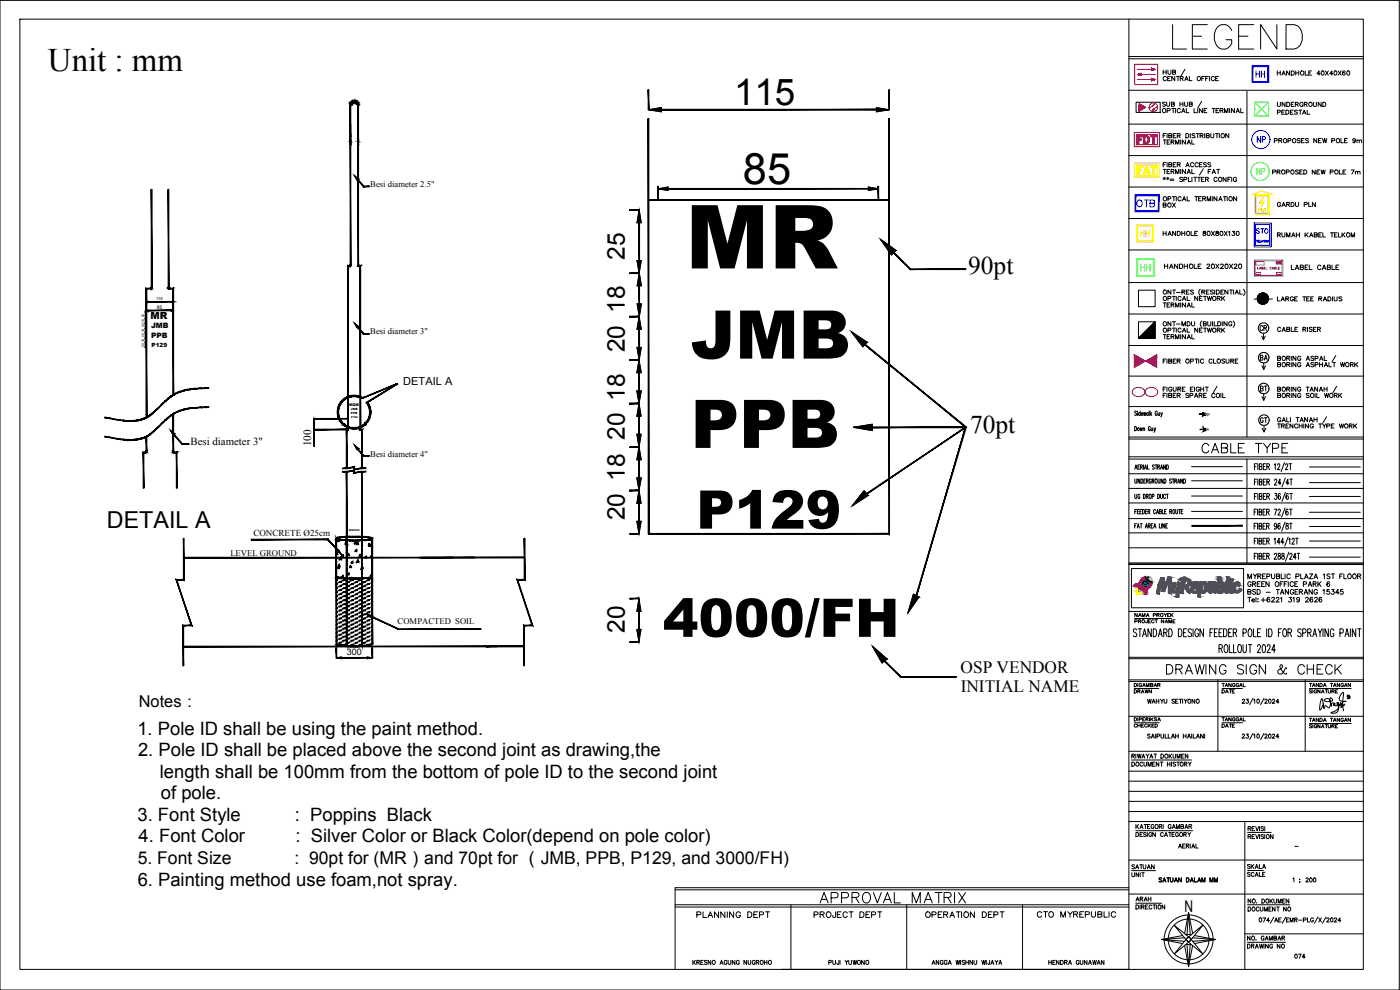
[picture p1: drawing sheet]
<svg xmlns="http://www.w3.org/2000/svg" width="420mm" height="297mm" viewBox="0 0 420 297" stroke-linecap="round" stroke-linejoin="round" font-family="sans-serif">
<defs><g id="words">
<text font-size="26.5" x="205.7" y="80.5">MR</text>
<g font-size="20.1">
<text x="207.3" y="107.6">JMB</text>
<text x="207.3" y="134.4">PPB</text>
</g>
<g font-size="16">
<text x="209" y="158.6">P129</text>
<text x="199" y="191.1">4000/FH</text>
</g>
<text font-size="13" x="223" y="55.1">85</text>
<text font-size="11.9" x="350.7" y="15.9">LEGEND</text>
<text font-size="11" x="220.3" y="31.4">115</text>
<text font-size="9.9" x="14.4" y="21.4">Unit : mm</text>
<g font-size="7.7">
<text x="290.5" y="82.3">90pt</text>
<text x="291.1" y="129.9">70pt</text>
</g>
<g font-size="7.4">
<text x="187.5" y="78" transform="rotate(-90 187.5 78)">25</text>
<text x="187.5" y="93.9" transform="rotate(-90 187.5 93.9)">18</text>
<text x="187.5" y="105.7" transform="rotate(-90 187.5 105.7)">20</text>
<text x="187.5" y="120.2" transform="rotate(-90 187.5 120.2)">18</text>
<text x="187.5" y="132" transform="rotate(-90 187.5 132)">20</text>
<text x="187.5" y="144.3" transform="rotate(-90 187.5 144.3)">18</text>
<text x="187.5" y="156.2" transform="rotate(-90 187.5 156.2)">20</text>
<text x="187.5" y="189.9" transform="rotate(-90 187.5 189.9)">20</text>
</g>
<text font-size="7" x="32.1" y="158.4">DETAIL A</text>
<g font-size="6.2">
<text x="359.5" y="137.2">CABLE TYPE</text>
<text x="348.9" y="203.6">DRAWING SIGN &amp; CHECK</text>
<text x="244.8" y="272">APPROVAL MATRIX</text>
</g>
<g font-size="5.5">
<text x="41.2" y="220.6">1. Pole ID shall be using the paint method.</text>
<text x="41.4" y="227">2. Pole ID shall be placed above the second joint as drawing,the</text>
<text x="48" y="233.4">length shall be 100mm from the bottom of pole ID to the second joint</text>
<text x="48.3" y="239.8">of pole.</text>
<text x="41.3" y="246.2">3. Font Style</text>
<text x="88.5" y="246.2">: Poppins Black</text>
<text x="41.6" y="252.6">4. Font Color</text>
<text x="88.6" y="252.6">: Silver Color or Black Color(depend on pole color)</text>
<text x="41.3" y="265.8">6. Painting method use foam,not spray.</text>
</g>
<text font-size="5.3" fill="#f00" x="340.4" y="44.1">FDT</text>
<text font-size="5.3" fill="#ffbf00" x="340.4" y="53.3">FAT</text>
<text font-size="5.3" fill="#ff7f00" x="341.1" y="72.3">HH</text>
<text font-size="5.3" fill="#0f0" x="341.1" y="82.5">HH</text>
<g font-size="5.3">
<text x="41.3" y="259.4">5. Font Size</text>
<text x="88.3" y="259.4">: 90pt for (MR）and 70pt for （JMB, PPB, P129, and 3000/FH)</text>
</g>
<g font-size="5.2">
<text x="288.3" y="201.9">OSP VENDOR</text>
<text x="288.3" y="207.7">INITIAL NAME</text>
</g>
<g font-size="4.9" fill="#00f">
<text x="375.7" y="24.3">HH</text>
<text x="376.1" y="44.1">NP</text>
<text x="340.1" y="63.1">OTB</text>
</g>
<text font-size="4.9" fill="#0f0" x="376.1" y="53.6">NP</text>
<g font-size="4.9">
<text x="376.8" y="100.5">CR</text>
<text x="41.7" y="212">Notes：</text>
<text x="355.5" y="273.5">N</text>
<text x="207.8" y="276.6">PLANNING DEPT</text>
<text x="243.1" y="276.6">PROJECT DEPT</text>
<text x="276.6" y="276.6">OPERATION DEPT</text>
<text x="310.1" y="276.6">CTO MYREPUBLIC</text>
</g>
<g font-size="4.4">
<text x="347.8" y="63.5">BOX</text>
<text x="377.1" y="109.4">BA</text>
<text x="377.1" y="118.5">BT</text>
<text x="377.1" y="128.1">GT</text>
<text x="339.7" y="271.6">ARAH</text>
</g>
<text font-size="4.4" fill="#00f" x="375.7" y="71.3">STO</text>
<g font-size="4">
<text x="382.1" y="63.1">GARDU PLN</text>
<text x="339" y="209.2">DRAWN</text>
<text x="365.5" y="209.2">DATE</text>
<text x="365.5" y="219.4">DATE</text>
<text x="338.3" y="261.8">SATUAN</text>
<text x="373.2" y="261.8">SKALA</text>
<text x="338.3" y="264.2">UNIT</text>
<text x="387.3" y="288.6">074</text>
</g>
<text font-size="3.5" fill="#ff7f00" x="376.4" y="64.6">PLN</text>
<text font-size="3.4" x="93.3" y="133.9" transform="rotate(-90 93.3 133.9)">100</text>
<text font-size="3.3" x="121" y="115.6">DETAIL A</text>
<text font-size="3.2" x="57.2" y="133.5">Besi diameter 3&quot;</text>
<text font-size="3.1" fill="#808080" x="360.9" y="130.2">6M</text>
<text font-size="2.9" x="45.2" y="95.6">MR</text>
<g font-size="2.7">
<text x="76" y="160.8">CONCRETE Ø25cm</text>
<text x="104.1" y="196.7">300</text>
</g>
<g font-size="2.6">
<text x="111.1" y="56.2">Besi diameter 2.5&quot;</text>
<text x="111.1" y="100.4">Besi diameter 3&quot;</text>
<text x="111.1" y="137">Besi diameter 4&quot;</text>
<text x="69.1" y="166.7">LEVEL GROUND</text>
<text x="119.3" y="187.2">COMPACTED SOIL</text>
<text x="387.3" y="255.1">-</text>
</g>
<g font-size="2.2">
<text x="45.3" y="98.5">JMB</text>
<text x="45.4" y="101.5">PPB</text>
</g>
<text font-size="1.7" x="45.5" y="104">P129</text>
<text font-size="1.5" x="47.1" y="92.7">85</text>
<text font-size="1.2" x="46.8" y="90.1">115</text>
<text font-size="1.1" x="104.8" y="121.8">MQM</text>
<g font-size="1">
<text x="43.3" y="95.2" transform="rotate(-90 43.3 95.2)">25</text>
<text x="43.3" y="101.2" transform="rotate(-90 43.3 101.2)">20</text>
<text x="43.3" y="99.7" transform="rotate(-90 43.3 99.7)">18</text>
<text x="43.3" y="98.1" transform="rotate(-90 43.3 98.1)">20</text>
<text x="43.3" y="96.8" transform="rotate(-90 43.3 96.8)">18</text>
<text x="43.3" y="104.1" transform="rotate(-90 43.3 104.1)">20</text>
<text x="43.3" y="102.7" transform="rotate(-90 43.3 102.7)">18</text>
</g>
<g font-size=".9">
<text x="105.3" y="123.1">JMB</text>
<text x="105.3" y="124.3">PPB</text>
</g>
<g font-size=".7">
<text x="105.4" y="125.3">P129</text>
<text x="104.6" y="159.4">3000/FH</text>
</g>
</g></defs>
<!-- layer: P -->
<g fill="#000" stroke="#000" stroke-width=".3">
<path d="M111.7 161.4l.1 .2h-.2z"/>
<path d="M107.3 31.4l.3 .2zM107.3 31.4l.3 .2zM107.3 31.4h.2zM107.3 31.4h.2zM107.3 31.3h.2zM107.3 31.3h.2zM107.2 31.2h.3zM107.2 31.2h.3zM107.2 31.1h.2zM107.2 31.1h.2zM107.1 31h.3zM107.1 31h.3zM107.1 30.9h.2zM107.1 30.9h.2zM107 30.9l.2-.1zM107.1 30.7l-.1 .2zM106.9 30.8l.2-.1zM107 30.6l-.1 .2zM106.8 30.8l.2-.2zM106.9 30.6l-.1 .2zM106.7 30.7l.2-.1zM106.8 30.5l-.1 .2zM106.6 30.7l.2-.2zM106.7 30.5l-.1 .2zM106.6 30.6l.1-.1zM106.6 30.4v.2zM106.6 30.4l-.1 .2zM106.5 30.4v.2zM106.5 30.4l-.2 .2zM106.4 30.4l-.1 .2zM106.4 30.4l-.1 .2zM106.3 30.4v.2zM106.3 30.4l-.1 .2zM106.1 30.4l.1 .2zM106.1 30.4l-.1 .2zM106 30.4v.2zM106 30.4v.3zM105.9 30.5l.1 .2zM105.9 30.5v.2zM105.8 30.5l.1 .2zM105.8 30.5v.3zM105.7 30.6l.1 .2zM105.7 30.6v.2zM105.6 30.6l.1 .2zM105.6 30.6v.2zM105.5 30.7l.1 .1zM105.5 30.7l.1 .2zM105.5 30.7l.1 .2zM105.4 30.8l.1 .2zM105.4 30.8l.1 .2zM105.3 30.9l.2 .2zM105.2 31l.3 .1zM105.2 31l.2 .2zM105.2 31l.2 .2zM105.2 31.1l.2 .2zM105.2 31.1l.2 .2zM105.2 31.2l.1 .2zM105.2 31.2l.1 .2zM105.1 31.3l.2 .1zM105.1 31.3l.2 .1zM105.1 31.4l.2 .2zM105.1 31.4l.2 .2z"/>
<path d="M107.4 31.6l.2 48v-48zM107.4 31.6l.2 48-.2 .1zM107.4 79.7l.2-.1zM107.4 79.7h.2l-.2 .2zM107.6 79.7l-.2 .2zM107.4 79.9l.3-.2zM107.7 79.7l-.1 .2 .6-.2zM107.6 79.9l.6-.2zM108.2 79.7l-.2 .2 .2 48.9zM108 79.9l.2 48.9h-.2zM108 128.8h.2zM108 128.8h.2l-.1 .2zM108.2 128.8l-.1 .2zM108.1 129l.3-.1-.1 .2zM108.4 128.9l-.1 .2 .4-.2zM108.3 129.1l.4-.2zM108.7 128.9l-.2 .2 .2 11.4zM108.5 129.1l.2 11.4h-.2z"/>
<path d="M194.5 27l.2 5.9v-5.9zM194.5 27l.2 5.9h-.2z"/>
<path d="M198.5 32.8v.2l64.5-.2zM198.5 33l64.5-.2v.2z"/>
<path d="M266.7 27l.3 5.9v-5.9zM266.7 27l.3 5.9h-.3z"/>
<path d="M266.7 35.6l.3 124.9v-124.9zM266.7 35.6l.3 124.9h-.3z"/>
<path d="M50.5 56.8l.2 29.5v-29.5zM50.5 56.8l.2 29.5h-.2zM50.5 86.3l.2 .1zM50.5 86.3l.2 .1-.2 .1zM50.5 86.5h.3zM50.5 86.5h.3l-.1 .2zM50.8 86.5l-.1 .2 .2-.2zM50.7 86.7l.2-.2zM50.9 86.5v.2l1.2-.2zM50.9 86.7l1.2-.2-.2 .2zM51.9 86.7l.2 31.8v-32zM51.9 86.7l.2 31.8h-.2z"/>
<path d="M105.1 37.3v3.9h.2zM105.1 37.3h.2v3.9z"/>
<path d="M105.1 42.9v.4h.2zM105.1 42.9h.2v.4z"/>
<path d="M105.1 42.4l.2 .1zM105.1 42.4l.2 .1z"/>
<path d="M105.1 41.6v.4h.2zM105.1 41.6h.2v.4z"/>
<path d="M105.1 41.6l.2 1.7v-1.7zM105.1 41.6l.2 1.7h-.2z"/>
<path d="M107.4 42.9v.4h.2zM107.4 42.9h.2v.4z"/>
<path d="M107.4 42.4l.2 .1zM107.4 42.4l.2 .1z"/>
<path d="M107.4 41.6v.4h.2zM107.4 41.6h.2v.4z"/>
<path d="M107.3 54l1.9 1.8-1.7-1.9zM107.3 54l1.9 1.8-.1 .3zM109.2 55.8l-.1 .3 1.7-.3zM109.1 56.1l1.7-.3v.3z"/>
<path d="M107.4 41.6l.2 1.7v-1.7zM107.4 41.6l.2 1.7h-.2z"/>
<path d="M194.6 59.9v.2l72.2-.2zM194.6 60.1l72.2-.2v.2z"/>
<path d="M197.4 55.9v3.6h.2zM197.4 55.9h.2v3.6z"/>
<path d="M197.5 56.5v.3l66.1-.3zM197.5 56.8l66.1-.3v.3z"/>
<path d="M263.5 55.9v3.6h.2zM263.5 55.9h.2v3.6z"/>
<path d="M188.9 62.9v.2l3-.2zM188.9 63.1l3-.2v.2z"/>
<path d="M191.7 66.8v11.4h.2zM191.7 66.8h.2v11.4z"/>
<path d="M268.1 75.9l5.2 4.8-5-5zM268.1 75.9l5.2 4.8-.2 .2zM273.3 80.7l-.2 .2 16.8-.2zM273.1 80.9l16.8-.2v.2z"/>
<path d="M43.8 89.9l.3 .6v-.6zM43.8 89.9l.3 .6h-.3z"/>
<path d="M44.2 93.1v.4h.2zM44.2 93.1h.2v.4z"/>
<path d="M44.3 93v.2l7.2-.2zM44.3 93.2l7.2-.2v.2z"/>
<path d="M44.4 90.5v.2l7.1-.2zM44.4 90.7l7.1-.2v.2z"/>
<path d="M51.4 93.1v.4h.2zM51.4 93.1h.2v.4z"/>
<path d="M51.8 89.9l.2 .6v-.6zM51.8 89.9l.2 .6h-.2z"/>
<path d="M107.3 98.2l1.9 1.9-1.7-2zM107.3 98.2l1.9 1.9-.1 .2zM109.2 100.1l-.1 .2 1.7-.2zM109.1 100.3l1.7-.2v.2z"/>
<path d="M188.9 94.9v.2l3-.2zM188.9 95.1l3-.2v.2z"/>
<path d="M189 81.9v.2l2.9-.2zM189 82.1l2.9-.2v.2z"/>
<path d="M189.1 81.9v.2l2.8-.2zM189.1 82.1l2.8-.2v.2z"/>
<path d="M189.1 94.9v.2l2.8-.2zM189.1 95.1l2.8-.2v.2z"/>
<path d="M191.7 85.8v5.4h.2zM191.7 85.8h.2v5.4z"/>
<path d="M108.5 119.5l.3-.1zM108.6 119.3l-.1 .2zM108.3 119.4l.2 .1 .1-.2zM108.4 119.2l.2 .1-.3 .1zM108.1 119.3l.2 .1 .1-.2zM108.2 119.1l.2 .1-.3 .1zM107.9 119.2l.2 .1 .1-.2zM108 119l.2 .1-.3 .1zM107.7 119.2l.3-.2zM107.8 118.9l.2 .1-.3 .2zM107.5 119.1l.2 .1 .1-.3zM107.6 118.9h.2l-.3 .2zM107.3 119l.3-.1zM107.3 118.8l.3 .1-.3 .1zM107.1 119h.2v-.2zM107.1 118.8h.2l-.2 .2zM106.8 118.9l.3 .1v-.2zM106.9 118.7l.2 .1-.3 .1zM106.6 118.9l.3-.2zM106.6 118.7h.3l-.3 .2zM106.6 118.7l-.2 .2zM106.4 118.7h.2l-.2 .2zM106.4 118.7l-.2 .2h.2zM106.2 118.7h.2l-.2 .2zM106.2 118.7l-.2 .2h.2zM106 118.7h.2l-.2 .2zM106 118.7l-.2 .2h.2zM105.7 118.7h.3l-.2 .2zM105.7 118.7l-.1 .3 .2-.1zM105.5 118.7h.2l-.1 .3zM105.5 118.7l-.1 .3h.2zM105.3 118.8l.2-.1-.1 .3zM105.3 118.8l-.1 .3 .2-.1zM105.1 118.9l.2-.1-.1 .3zM105.1 118.9l-.2 .2h.3zM104.9 118.9h.2l-.2 .2zM104.9 118.9l-.2 .3 .2-.1zM104.6 118.9h.3l-.2 .3zM104.6 118.9l-.1 .3h.2zM104.4 119l.2-.1-.1 .3zM104.4 119v.3zM104.2 119.1l.2-.1v.3zM104.2 119.1l-.1 .3 .3-.1zM104.1 119.2l.1-.1-.1 .3zM104.1 119.2l-.1 .3zM103.8 119.3l.3-.1-.1 .3zM103.8 119.3v.3l.2-.1zM103.6 119.5l.2-.2v.3zM103.6 119.5v.2zM103.5 119.6l.1-.1v.2zM103.5 119.6l-.1 .3zM103.3 119.7l.2-.1-.1 .3zM103.3 119.7v.3zM103.1 119.8l.2-.1v.3zM103.1 119.8v.4l.2-.2zM103.1 119.8v.4l-.2-.2zM102.9 120v.3l.2-.1zM102.9 120v.3l-.2-.1z"/>
<path d="M108.7 119.4l.1 .1 10.5-4.5zM108.8 119.5l10.5-4.5v.3z"/>
<path d="M110.2 120.8l9.2-5.5-.1-.2zM110.1 120.6l9.2-5.5-9.1 5.7z"/>
<path d="M188.9 107.9v.2l2.9-.2zM188.9 108.1l2.9-.2v.2z"/>
<path d="M189.1 107.9v.2l2.8-.2zM189.1 108.1l2.8-.2v.2z"/>
<path d="M191.7 98.8v5.4h.2zM191.7 98.8h.2v5.4z"/>
<path d="M191.7 111.8v5.5h.2zM191.7 111.8h.2v5.5z"/>
<path d="M258.9 102.6l-.2 .2 31.2 25.3zM258.7 102.8l31.2 25.3-.1 .2z"/>
<path d="M31.5 125.1v.2l2.3 .3zM31.5 125.3l2.3 .3v.2zM33.8 125.6v.2l2.2 .2zM33.8 125.8l2.2 .2v.2zM36 126v.2l1.2-.1zM36 126.2l1.2-.1-.1 .2zM37.2 126.1l-.1 .2 1.1-.1zM37.1 126.3l1.1-.1v.2zM38.2 126.2v.2l1.1-.2zM38.2 126.4l1.1-.2v.2zM39.3 126.2v.2l1-.3zM39.3 126.4l1-.3v.3zM40.3 126.1v.3l1-.4zM40.3 126.4l1-.4 .1 .2zM41.3 126l.1 .2 .9-.4zM41.4 126.2l.9-.4v.2zM42.3 125.8v.2l.9-.5zM42.3 126l.9-.5 .1 .2zM43.2 125.5l.1 .2 .8-.6zM43.3 125.7l.8-.6 .1 .2zM44.1 125.1l.1 .2 .7-.8zM44.2 125.3l.7-.8 .1 .2zM44.9 124.5l.1 .2 .7-.8zM45.7 123.9l.2 .2-.9 .6zM45.7 123.9l.2 .2 .6-.9zM46.5 123.2l.2 .2-.8 .7zM46.5 123.2l.2 .2 .6-.9zM47.3 122.5l.2 .1-.8 .8zM47.3 122.5l.2 .1 1.4-1.7zM48.9 120.9l.1 .2-1.5 1.5zM49.6 120.2l-.7 .7 .1 .2zM49.6 120.2l.2 .1-.8 .8zM49.6 120.2l.2 .1 .7-.8zM50.5 119.5l.1 .2-.8 .6zM50.5 119.5l.1 .2 .7-.9zM51.3 118.8l.1 .2-.8 .7zM51.3 118.8l.1 .2 .8-.7zM51.4 119l.8-.7 .1 .2zM52.2 118.3l.1 .2 .8-.7zM52.3 118.5l.8-.7 .1 .2zM53.1 117.8l.1 .2 .9-.6zM53.2 118l.9-.6v.2zM54.1 117.4v.2l1-.5zM54.1 117.6l1-.5v.2zM55.1 117.1v.2l1-.5zM55.1 117.3l1-.5v.3zM56.1 116.8v.3l1-.4zM56.1 117.1l1-.4v.2zM57.1 116.7v.2l1.1-.4zM57.1 116.9l1.1-.4 .1 .3zM58.2 116.5l.1 .3 2.1-.4zM58.3 116.8l2.1-.4 .1 .2zM60.4 116.4l.1 .2 2.2-.2zM60.5 116.6l2.2-.2v.2z"/>
<path d="M31.5 130.9v.2l2.3 .2zM31.5 131.1l2.3 .2v.2zM33.8 131.3v.2l2.2 .2zM33.8 131.5l2.2 .2v.2zM36 131.7v.2l1.2-.1zM36 131.9l1.2-.1-.1 .2zM37.2 131.8l-.1 .2 1.1-.1zM37.1 132l1.1-.1v.2zM38.2 131.9v.2l1.1-.2zM38.2 132.1l1.1-.2v.3zM39.3 131.9v.3l1-.4zM39.3 132.2l1-.4v.3zM40.3 131.8v.3l1-.4zM40.3 132.1l1-.4 .1 .2zM41.3 131.7l.1 .2 .9-.4zM41.4 131.9l.9-.4v.2zM42.3 131.5v.2l.9-.5zM42.3 131.7l.9-.5 .1 .2zM43.2 131.2l.1 .2 .8-.6zM43.3 131.4l.8-.6 .1 .2zM44.1 130.8l.1 .2 .7-.8zM44.2 131l.7-.8 .1 .3zM44.9 130.2l.1 .3 .7-.9zM45.7 129.6l.2 .2-.9 .7zM45.7 129.6l.2 .2 .6-.9zM46.5 128.9l.2 .2-.8 .7zM46.5 128.9l.2 .2 .6-.9zM47.3 128.2l.2 .1-.8 .8zM47.3 128.2l.2 .1 1.4-1.7zM48.9 126.6l.1 .2-1.5 1.5zM48.9 126.6l.1 .2 .6-.9zM49.6 125.9l.2 .2-.8 .7zM49.6 125.9l.2 .2 .7-.9zM50.5 125.2l.1 .2-.8 .7zM50.5 125.2l.1 .2 .7-.9zM51.3 124.5l.1 .2-.8 .7zM51.3 124.5l.1 .2 .8-.8zM51.4 124.7l.8-.8 .1 .2zM52.2 123.9l.1 .2 .8-.6zM52.3 124.1l.8-.6 .1 .2zM53.1 123.5l.1 .2 .9-.6zM53.2 123.7l.9-.6v.2zM54.1 123.1v.2l1-.5zM54.1 123.3l1-.5v.2zM55.1 122.8v.2l1-.4zM55.1 123l1-.4v.2zM56.1 122.6v.2l1-.4zM56.1 122.8l1-.4v.2zM57.1 122.4v.2l1.1-.3zM57.1 122.6l1.1-.3 .1 .2zM58.2 122.3l.1 .2 2.1-.4zM58.3 122.5l2.1-.4 .1 .2zM60.4 122.1l.1 .2 2.2-.3zM60.5 122.3l2.2-.3v.3z"/>
<path d="M43.8 86.5v38.8h.3zM43.8 86.5l.3 .2v38.6zM43.8 86.5l.3 .2 1.1-.2zM44.1 86.7l1.1-.2v.2zM45.2 86.5v.2zM45.3 86.5l.1 .2h-.2zM45.3 86.5l.1 .2zM45.4 86.4l.2 .1-.2 .2zM45.4 86.3l.2 .2zM45.4 86.3h.2v.2zM45.4 56.8v29.5h.2zM45.4 56.8h.2v29.5z"/>
<path d="M51.9 124.2l.2 11.2v-11.2zM51.9 124.2l.2 11.2h-.2zM51.9 135.4l.2 .1zM51.9 135.4l.2 .1-.2 .1zM51.9 135.6h.4zM51.9 135.6h.4l-.1 .2zM52.3 135.6l-.1 .2 .2-.1zM52.2 135.8l.2-.1v.2zM52.4 135.7v.2l.7-.2zM52.4 135.9l.7-.2zM53.1 135.7l-.2 .2 .2 10.6zM52.9 135.9l.2 10.6h-.2z"/>
<path d="M52.1 130.4l2.6 2.7-2.4-2.8zM52.1 130.4l2.6 2.7-.1 .2zM54.7 133.1l-.1 .2 2.1-.2zM54.6 133.3l2.1-.2v.2z"/>
<path d="M94.1 126.6l.3 1.3v-1.3zM94.1 126.6l.3 1.3h-.3z"/>
<path d="M94.1 128.9l.3 5v-5zM94.1 128.9l.3 5h-.3z"/>
<path d="M102.7 120.2v.3l.2-.2zM102.7 120.2v.3zM102.6 120.3v.3zM102.6 120.3v.3l-.2-.1zM102.4 120.5l.1 .3zM102.4 120.5l.1 .3zM102.3 120.7l.1 .2zM102.3 120.7l.1 .2zM102.2 120.8l.1 .2zM102.2 120.8l.1 .2zM102.2 120.9v.3zM102.2 120.9v.3l-.2-.1zM102 121.1l.1 .3 .1-.2zM102 121.1l.1 .3-.2-.1zM101.9 121.3l.1 .3 .1-.2zM101.9 121.3l.1 .3-.2-.1zM101.8 121.5l.1 .3 .1-.2zM101.8 121.5l.1 .3zM101.7 121.7l.1 .3zM101.7 121.7l.1 .3-.2-.1zM101.6 121.9l.2 .3zM101.6 121.9l.2 .3h-.2zM101.6 122.2l.1 .2 .1-.2zM101.6 122.2l.1 .2-.2-.1zM101.5 122.3l.1 .3zM101.5 122.3l.1 .3h-.2zM101.4 122.6l.2 .2v-.2zM101.4 122.6l.2 .2h-.2zM101.4 122.8l.2 .2v-.2zM101.4 122.8l.2 .2h-.3zM101.3 123l.3 .3zM101.3 123l.3 .3zM101.3 123.2l.2 .3 .1-.2zM101.3 123.2l.2 .3h-.2zM101.3 123.5l.2 .2zM101.3 123.5l.2 .2zM101.3 123.7l.2 .2zM101.3 123.7l.2 .2h-.2zM101.3 123.9l.3 .2-.1-.2zM101.3 123.9l.3 .2h-.3zM101.3 124.1l.3 .2v-.2zM101.3 124.1l.3 .2-.3 .1zM101.3 124.4l.3 .1v-.2zM101.3 124.4l.3 .1-.2 .1zM101.4 124.6l.2 .1v-.2zM101.4 124.6l.2 .1-.2 .1zM101.4 124.8l.3 .2-.1-.3zM101.4 124.8l.3 .2h-.2zM101.5 125l.3 .2zM101.5 125l.3 .2-.2 .1zM101.6 125.3l.3 .1-.1-.2zM101.6 125.3l.3 .1zM101.6 125.4l.3 .1zM101.6 125.4l.3 .1-.2 .1zM101.7 125.6l.3 .2-.1-.3zM101.7 125.6l.3 .2h-.2zM101.8 125.8l.3 .2-.1-.2zM101.8 125.8l.3 .2-.2 .1zM101.9 126.1h.3zM101.9 126.1h.3l-.2 .2zM102 126.3l.3 .1-.1-.3zM102 126.3l.3 .1zM102.2 126.4l.3 .1zM102.2 126.4l.3 .1-.2 .1zM102.3 126.6l.3 .1-.1-.2zM102.3 126.6l.3 .1zM102.4 126.8l.3 .1zM102.4 126.8l.3 .1zM102.6 127h.3zM102.6 127h.3zM102.7 127.2h.4zM102.7 127.2h.4l-.2 .1zM103.1 127.2l-.2 .1zM102.9 127.3l.3-.1zM103.2 127.2l-.2 .2zM103 127.4l.3-.1zM103.3 127.3l-.2 .2h.3zM103.1 127.5h.3zM103.4 127.5l-.1 .1h.3zM103.3 127.6h.3l-.1 .2zM103.6 127.6l-.1 .2 .3-.1zM103.5 127.8l.3-.1-.1 .2zM103.8 127.7l-.1 .2 .3-.1zM103.7 127.9l.3-.1zM104 127.8l-.1 .2 .3-.1zM103.9 128l.3-.1-.1 .2zM104.2 127.9l-.1 .2 .3-.1zM104.1 128.1l.3-.1-.1 .2zM104.4 128l-.1 .2 .3-.1zM104.3 128.2l.3-.1-.1 .2zM104.6 128.1l-.1 .2 .3-.1zM104.5 128.3l.3-.1-.1 .2zM104.8 128.2l-.1 .2 .3-.1zM104.7 128.4l.3-.1-.1 .2zM105 128.3l-.1 .2 .3-.2zM104.9 128.5l.3-.2v.2zM105.2 128.3v.2l.2-.2zM105.2 128.5l.2-.2v.3zM105.4 128.3v.3l.2-.3zM105.4 128.6l.2-.3v.3zM105.6 128.3v.3l.2-.2zM105.6 128.6l.2-.2v.2zM105.8 128.4v.2l.2-.2zM105.8 128.6l.2-.2v.2zM106 128.4v.2l.3-.2zM106.3 128.4v.2h-.3zM106.3 128.4v.2l.2-.2zM106.5 128.4v.2h-.2zM106.5 128.4v.2l.2-.2zM106.7 128.4v.2h-.2zM106.7 128.4v.2l.2-.3zM106.9 128.3v.3h-.2zM106.9 128.3v.3l.2-.3zM107.1 128.3v.3h-.2zM107.1 128.3v.3l.2-.3zM107.3 128.3l.1 .2-.3 .1zM107.3 128.3l.1 .2 .1-.2zM107.5 128.3l.1 .2h-.2zM107.5 128.3l.1 .2 .1-.3zM107.7 128.2l.1 .2-.2 .1zM107.7 128.2l.1 .2 .1-.3zM107.9 128.1l.1 .2-.2 .1zM107.9 128.1l.1 .2 .1-.3zM108.1 128l.1 .2-.2 .1zM108.1 128l.1 .2 .1-.3zM108.3 127.9l-.1 .3zM108.3 127.9l.1 .2 .1-.3zM108.5 127.8l.1 .2-.2 .1zM108.5 127.8l.1 .2 .1-.3zM108.7 127.7l.1 .2-.2 .1zM108.7 127.7l.1 .2 .1-.3zM108.9 127.6l.2 .2-.3 .1zM108.9 127.6l.2 .2v-.3zM109.1 127.5v.3zM109.1 127.5l.1 .2 .1-.4zM109.3 127.3l.1 .2-.2 .2zM109.3 127.3l.1 .2v-.3zM109.4 127.2l.2 .2-.2 .1zM109.4 127.2l.2 .2zM109.5 127.1l.1 .3zM109.6 127l.1 .3zM109.6 127l.1 .3zM109.6 127l.2 .2v-.3zM109.8 126.9l.1 .1-.1 .2zM109.9 126.7v.3zM109.9 126.7l.2 .1-.2 .2zM109.9 126.7l.2 .1v-.3zM110.1 126.5l.1 .1-.1 .2zM110.2 126.4v.2zM110.2 126.4v.2zM110.3 126.2l.1 .3zM110.3 126.2l.2 .1-.1 .2zM110.4 126l.1 .3zM110.4 126l.2 .1-.1 .2zM110.5 125.8l-.1 .2 .2 .1zM110.5 125.8l.1 .3zM110.6 125.6l.1 .3zM110.6 125.6l.2 .1-.1 .2zM110.7 125.4l-.1 .2 .2 .1zM110.7 125.4l.2 .1-.1 .2zM110.7 125.2l.2 .3zM110.7 125.2l.2 .3zM110.8 125l-.1 .2 .3 .1zM110.8 125h.2v.3zM110.9 124.8l-.1 .2h.2zM110.9 124.8h.2l-.1 .2zM110.9 124.6v.2h.2zM110.9 124.6h.2v.2zM111 124.4l-.1 .2h.2zM111 124.4h.2l-.1 .2zM111 124.1v.3h.2zM111 124.1l.2 .3zM111 123.9l.2 .2zM111 123.9l.2 .2zM111 123.7l.2 .2zM111 123.7h.3l-.1 .2zM111 123.5v.2h.3zM111 123.5h.3v.2zM111 123.3v.2h.3zM111 123.3h.2l.1 .2zM111 123.1v.2h.2zM111 123.1l.2-.1v.3zM111 122.9v.2l.2-.1zM111 122.9l.2-.1v.2zM110.9 122.7l.1 .2 .2-.1zM110.9 122.7l.2-.1 .1 .2zM110.8 122.5l.1 .2 .2-.1zM110.8 122.5l.3-.1v.2zM110.8 122.2v.3l.3-.1zM110.8 122.2l.3 .2zM110.7 122l.3 .2zM110.7 122l.3-.1v.3zM110.6 121.8l.1 .2 .3-.1zM110.6 121.8l.2-.1 .2 .2zM110.5 121.6l.1 .2 .2-.1zM110.5 121.6l.2-.1 .1 .2zM110.4 121.4l.3 .1zM110.4 121.4l.3-.1v.2zM110.3 121.2l.1 .2 .3-.1zM110.3 121.2l.2-.1 .2 .2zM110.2 121l.1 .2 .2-.1zM110.2 121l.2-.1 .1 .2zM110.1 120.8l.1 .2 .2-.1zM110.1 120.8l.3 .1zM110 120.8l.3-.1zM110 120.8l.3-.1z"/>
<path d="M94.2 125.8h10.2v-.3zM94.2 125.5h10.2l-10.2 .3z"/>
<path d="M94.2 129h10.2v-.2zM94.2 128.8h10.2l-10.2 .2z"/>
<path d="M107.3 134.8l1.9 1.9-1.7-2zM107.3 134.8l1.9 1.9-.1 .2zM109.2 136.7l-.1 .2 1.7-.2zM109.1 136.9l1.7-.2v.2z"/>
<path d="M188.9 121v.2l2.9-.2zM188.9 121.2l2.9-.2v.2z"/>
<path d="M189 121v.2l2.8-.2zM189 121.2l2.8-.2v.2z"/>
<path d="M189 134v.3l2.8-.3zM189 134.3l2.8-.3v.3z"/>
<path d="M191.7 124.9v5.4h.2zM191.7 124.9h.2v5.4z"/>
<path d="M261.8 128.1v.2l28.1-.2zM261.8 128.3l28.1-.2v.2z"/>
<path d="M43 135.7v10.8h.2zM43 135.7l.2 .2v10.6zM43 135.7l.2 .2 .3-.2zM43.2 135.9l.3-.2 .1 .2zM43.5 135.7l.1 .2 .1-.3zM43.7 135.6l.1 .2-.2 .1zM43.7 135.6l.1 .2v-.3zM43.8 135.5l.2 .1-.2 .2zM43.8 135.4l.2 .2zM43.8 135.4h.3l-.1 .2zM43.8 131v4.4h.3zM43.8 131h.3v4.4z"/>
<path d="M102.8 140.4v.2l1.3-.2zM102.8 140.6l1.3-.2 .1 .2zM104.1 140.4l.1 .2 2.2-.6zM104.2 140.6l2.2-.6-.2 .3zM106.4 140l-.2 .3 .2 .2zM106.2 140.3l.2 .2h-.2zM106.2 140.5l.2 .2zM106.2 140.5l.2 .2-.2 .3zM106.4 140.7l-.2 .3 2.2-.6zM106.2 141l2.2-.6v.2zM108.4 140.4v.2l1.4-.2zM108.4 140.6l1.4-.2v.2z"/>
<path d="M102.8 141.4v.2l1.3-.2zM102.8 141.6l1.3-.2 .1 .2zM104.1 141.4l.1 .2 2.2-.6zM104.2 141.6l2.2-.6-.2 .3zM106.4 141l-.2 .3 .2 .2zM106.2 141.3l.2 .2h-.2zM106.2 141.5l.2 .3zM106.2 141.5l.2 .3-.2 .2zM106.4 141.8l-.2 .2 2.2-.6zM106.2 142l2.2-.6v.2zM108.4 141.4v.2l1.4-.2zM108.4 141.6l1.4-.2v.2z"/>
<path d="M103.9 128.9v11.6h.3zM103.9 128.9l.3 .2v11.4zM103.9 128.9l.3 .2 .1-.2zM104.3 128.9l-.1 .2zM104.3 128.9v.2zM104.4 128.8l.1 .2-.2 .1zM104.4 128.8l.1 .2zM104.4 128.8h.2l-.1 .2zM104.4 79.7v49.1h.2zM104.4 79.7l.2 .2v48.9zM104.4 79.7l.2 .2 .4-.2zM104.6 79.9l.4-.2v.2zM105 79.7v.2zM105.1 79.7l.1 .2h-.2zM105.1 79.6l.1 .3zM105.1 79.6l.2 .1-.1 .2zM105.1 31.6v48l.2 .1zM105.1 31.6h.2v48.1z"/>
<path d="M108.5 141.5l.2 20.1v-20.1zM108.5 141.5l.2 20.1h-.2z"/>
<path d="M188.9 147.1v.2l2.9-.2zM188.9 147.3l2.9-.2v.2z"/>
<path d="M189 147.1v.2l2.8-.2zM189 147.3l2.8-.2v.2z"/>
<path d="M191.7 138v5.4h.2zM191.7 138h.2v5.4z"/>
<path d="M191.7 151v5.4h.2zM191.7 151h.2v5.4z"/>
<path d="M259.2 148.6l.1 .2 30.5-20.7zM259.3 148.8l30.5-20.7 .1 .2z"/>
<path d="M55.2 167.2v.2l102.2-.2zM55.2 167.4l102.2-.2v.2z"/>
<path d="M55 161.5l.2 12.6v-12.6zM55 161.5l.2 12.6-.2-.3zM53.1 174.1h2.1l-.2-.3zM52.8 173.8h2.2l-1.9 .3zM52.8 173.8l4.8 14-4.5-13.7zM52.8 173.8l4.8 14-.3-.2zM55.1 187.8h2.5l-.3-.2zM54.9 187.6h2.4l-2.2 .2zM54.9 187.6l.2 12.2v-12zM54.9 187.6l.2 12.2h-.2z"/>
<path d="M100.8 166.1l.2 .1 .1-.4zM101.1 165.8l.1 .2-.2 .2z"/>
<path d="M100.9 174v.2l.3-.2zM100.9 174.2l.3-.2v.2z"/>
<path d="M100.9 175.2v.2l.3-.2zM100.9 175.4l.3-.2v.2z"/>
<path d="M100.9 176.4v.2l.3-.2zM100.9 176.6l.3-.2v.2z"/>
<path d="M100.9 177.6v.2l.3-.2zM100.9 177.8l.3-.2v.2z"/>
<path d="M100.9 178.8v.2l.3-.2zM100.9 179l.3-.2v.2z"/>
<path d="M100.9 180v.2l.3-.2zM100.9 180.2l.3-.2v.2z"/>
<path d="M101 166.1l-.1 .2 .3-.2zM100.9 166.3l.3-.2v.3z"/>
<path d="M100.8 161.7l.3-.1zM100.8 161.7l.3-.1zM101.1 161.6l-.2 .2 .4-.1zM100.9 161.8l.4-.1-.1 .2zM101.3 161.7l-.1 .2 .4-.1zM101.2 161.9l.4-.1v.2zM101.6 161.8v.2l.5-.1zM101.6 162l.5-.1v.2zM102.1 161.9v.2l.6-.2zM102.1 162.1l.6-.2v.3zM102.7 161.9v.3l.7-.2zM102.7 162.2l.7-.2v.2zM103.4 162v.2l.8-.2zM103.4 162.2l.8-.2v.2zM104.2 162v.2l.8-.2zM104.2 162.2l.8-.2v.2zM105 162v.2l.9-.1zM105 162.2l.9-.1v.2zM105.9 162.1v.2l.9-.2zM105.9 162.3l.9-.2v.2zM106.8 162.1v.2l.9-.3zM106.8 162.3l.9-.3v.2zM107.7 162v.2l.8-.2zM107.7 162.2l.8-.2v.2zM108.5 162v.2l.8-.2zM108.5 162.2l.8-.2v.2zM109.3 162v.2l.7-.3zM109.3 162.2l.7-.3v.3zM110 161.9v.3l.5-.3zM110 162.2l.5-.3 .1 .2zM110.5 161.9l.1 .2 .4-.3zM110.6 162.1l.4-.3 .1 .2zM111 161.8l.1 .2 .3-.3zM111.4 161.7l.1 .2-.4 .1zM111.4 161.7l.1 .2 .1-.3zM111.6 161.6l.1 .2-.2 .1zM111.6 161.6l.1 .2 .1-.2z"/>
<path d="M100.8 173.1l.3-.1zM100.8 173.1l.3-.1zM101.1 173l-.2 .2 .4-.1zM100.9 173.2l.4-.1-.1 .2zM101.3 173.1l-.1 .2 .4-.1zM101.2 173.3l.4-.1v.2zM101.6 173.2v.2l.5-.1zM101.6 173.4l.5-.1v.2zM102.1 173.3v.2l.6-.2zM102.1 173.5l.6-.2v.3zM102.7 173.3v.3l.7-.2zM102.7 173.6l.7-.2v.2zM103.4 173.4v.2l.8-.1zM103.4 173.6l.8-.1v.2zM104.2 173.5v.2l.8-.2zM104.2 173.7l.8-.2v.2zM105 173.5v.2l.9-.2zM105 173.7l.9-.2v.2zM105.9 173.5v.2l.9-.2zM105.9 173.7l.9-.2v.2zM106.8 173.5v.2l.9-.2zM106.8 173.7l.9-.2v.2zM107.7 173.5v.2l.8-.2zM107.7 173.7l.8-.2v.2zM108.5 173.5v.2l.8-.3zM108.5 173.7l.8-.3v.2zM109.3 173.4v.2l.7-.3zM109.3 173.6l.7-.3v.3zM110 173.3v.3l.6-.3zM110 173.6l.6-.3v.2zM110.6 173.3v.2l.4-.3zM110.6 173.5l.4-.3 .1 .2zM111 173.2l.1 .2 .3-.3zM111.4 173.1l.1 .2-.4 .1zM111.4 173.1l.1 .2 .1-.3zM111.6 173l.1 .2-.2 .1zM111.6 173l.1 .2zM111.6 173l.1 .2z"/>
<path d="M101 166l.1 .3 .2-.1zM101 166l.2-.1 .1 .3z"/>
<path d="M101.2 162.2l.2 .1 .2-.5zM101.6 161.8l.2 .2-.4 .3z"/>
<path d="M98.4 162l2.9 3.2 .1-.2zM98.5 161.8l2.9 3.2-3-3zM75.4 162h23l.1-.2zM75.4 161.8h23.1l-23.1 .2z"/>
<path d="M101.3 162.1v.3l.5-.2zM101.3 162.4l.5-.2-.1 .2z"/>
<path d="M101.4 170.2l.1 .2 .2-.3zM101.7 170.1l.1 .2-.3 .1z"/>
<path d="M101.7 169.4l-.2 .4 .1 .1zM101.7 169.4l.2 .2-.3 .3z"/>
<path d="M101.5 170.2l-.1 .2 .3-.1zM101.4 170.4l.3-.1-.1 .2z"/>
<path d="M101.6 169.7v.3l.3-.2zM101.6 170l.3-.2v.2z"/>
<path d="M101.7 170.1l-.1 .3 .2 .1zM101.7 170.1l.2 .1-.1 .3z"/>
<path d="M101.6 161.9v.4l.3-.1zM101.6 161.9h.2l.1 .3z"/>
<path d="M101.7 169.6l.1 .3h.2zM101.7 169.6l.2-.1 .1 .4z"/>
<path d="M101.8 173.4v.2l.6-.2zM101.8 173.6l.6-.2v.2z"/>
<path d="M101.8 174.6v.2l.6-.2zM101.8 174.8l.6-.2v.2z"/>
<path d="M101.8 175.8v.2l.6-.2zM101.8 176l.6-.2v.2z"/>
<path d="M101.8 177v.2l.6-.2zM101.8 177.2l.6-.2v.2z"/>
<path d="M101.8 178.2v.2l.6-.2zM101.8 178.4l.6-.2v.2z"/>
<path d="M101.8 179.4v.2l.6-.2zM101.8 179.6l.6-.2v.2z"/>
<path d="M101.9 167.7l.1 .1 .3-.5zM102.3 167.3l.1 .1-.4 .4z"/>
<path d="M101.9 167.6v.3l.5-.2zM101.9 167.9l.5-.2v.3z"/>
<path d="M102.4 173.1l-.2 .2 .2 .2zM102.4 173.1l.2 .2-.2 .2z"/>
<path d="M102.2 167.4l.1 .4h.2zM102.2 167.4l.2-.1 .1 .5z"/>
<path d="M102.4 173.2v.2h.3zM102.4 173.2h.2l.1 .2z"/>
<path d="M102.5 173.2l.2 .1 .2-.5zM102.9 172.8l.1 .1-.3 .4z"/>
<path d="M102.6 166.7l.1 .2 .2-.4zM102.9 166.5l.1 .2-.3 .2z"/>
<path d="M102.6 173.1v.3l.4-.2zM102.6 173.4l.4-.2v.2z"/>
<path d="M102.7 166.7l-.2 .2 .4-.1zM102.5 166.9l.4-.1-.1 .2z"/>
<path d="M102.9 166.6l-.2 .3 .3 .1zM102.9 166.6l.2 .1-.1 .3z"/>
<path d="M102.9 172.9v.4h.2zM102.9 172.9l.2-.1v.5z"/>
<path d="M103 174v.2l.6-.2zM103 174.2l.6-.2v.2z"/>
<path d="M103 175.2v.2l.6-.2zM103 175.4l.6-.2v.2z"/>
<path d="M103 176.4v.2l.6-.2zM103 176.6l.6-.2v.2z"/>
<path d="M103 177.6v.2l.6-.2zM103 177.8l.6-.2v.2z"/>
<path d="M103 178.8v.2l.6-.2zM103 179l.6-.2v.2z"/>
<path d="M103 180v.2l.6-.2zM103 180.2l.6-.2v.2z"/>
<path d="M103.6 162.8l.2 .1 .1-.4zM103.9 162.5l.1 .2-.2 .2z"/>
<path d="M103.7 162.7v.3l.3-.2zM103.7 163l.3-.2v.2z"/>
<path d="M103.8 163.2v.2l.2-.3zM104 163.1l.1 .2-.3 .1zM104 163.1l.1 .2zM104.1 163.1v.2z"/>
<path d="M103.8 163.2v.2h.3zM103.8 163.4h.3l-.1 .2z"/>
<path d="M103.8 162.6l.1 .3h.2zM103.8 162.6h.3v.3z"/>
<path d="M103.9 141.5v20.1h.3zM103.9 141.5h.3v20.1z"/>
<path d="M103.9 163.4h.3zM103.9 163.4h.3z"/>
<path d="M104 163.1v.3h.2zM104 163.1l.2 .3z"/>
<path d="M103.9 161.6l.3 1v-1zM103.9 161.6l.3 1h-.3z"/>
<path d="M103.9 162.9l.3 1.1v-1.1zM103.9 162.9l.3 1.1h-.3z"/>
<path d="M103.9 164.3l.3 1.2v-1.2zM103.9 164.3l.3 1.2h-.3z"/>
<path d="M103.9 165.8l.3 1.1v-1.1zM103.9 165.8l.3 1.1h-.3z"/>
<path d="M103.9 167.2l.3 1.1v-1.1zM103.9 167.2l.3 1.1h-.3z"/>
<path d="M103.9 168.6l.3 1.1v-1.1zM103.9 168.6l.3 1.1h-.3z"/>
<path d="M103.9 170l.3 1.1v-1.1zM103.9 170l.3 1.1h-.3z"/>
<path d="M103.9 171.4l.3 1.2v-1.2zM103.9 171.4l.3 1.2h-.3z"/>
<path d="M103.9 172.9l.3 1.1v-1.1zM103.9 172.9l.3 1.1h-.3z"/>
<path d="M103.9 174.3l.3 1.2v-1.2zM103.9 174.3l.3 1.2h-.3z"/>
<path d="M103.9 175.7l.3 1.2v-1.2zM103.9 175.7l.3 1.2h-.3z"/>
<path d="M103.9 177.2l.3 1.1v-1.1zM103.9 177.2l.3 1.1h-.3z"/>
<path d="M103.9 178.6l.3 1.1v-1.1zM103.9 178.6l.3 1.1h-.3z"/>
<path d="M104.2 174.6v.2l.6-.2zM104.2 174.8l.6-.2v.2z"/>
<path d="M104.2 175.8v.2l.6-.2zM104.2 176l.6-.2v.2z"/>
<path d="M104.2 177v.2l.6-.2zM104.2 177.2l.6-.2v.2z"/>
<path d="M104.2 178.2v.2l.6-.2zM104.2 178.4l.6-.2v.2z"/>
<path d="M104.2 179.4v.2l.6-.2zM104.2 179.6l.6-.2v.2z"/>
<path d="M104.5 166.2l-.2 .2 .2 .2zM104.5 166.2l.2 .1-.2 .3z"/>
<path d="M104.3 172.1l.1 .2 .2-.3zM104.6 172l.1 .2-.3 .1z"/>
<path d="M104.4 166.4v.2l.2-.2zM104.4 166.6l.2-.2v.3z"/>
<path d="M104.4 172.1l-.1 .2h.3zM104.3 172.3h.3l-.1 .2z"/>
<path d="M104.5 172.1v.3h.2zM104.5 172.1h.3l-.1 .3z"/>
<path d="M104.5 166.2v.3h.3zM104.5 166.2h.2l.1 .3z"/>
<path d="M105.2 169.8l-.2 .3 .2 .1zM105.2 169.8l.2 .2-.2 .2z"/>
<path d="M105.1 170v.3l.2-.2zM105.1 170.3l.2-.2v.2z"/>
<path d="M105.2 169.9v.3h.3zM105.2 169.9h.2l.1 .3z"/>
<path d="M105.4 174v.2l.6-.2zM105.4 174.2l.6-.2v.2z"/>
<path d="M105.4 175.2v.2l.6-.2zM105.4 175.4l.6-.2v.2z"/>
<path d="M105.4 176.4v.2l.6-.2zM105.4 176.6l.6-.2v.2z"/>
<path d="M105.4 177.6v.2l.6-.2zM105.4 177.8l.6-.2v.2z"/>
<path d="M105.4 178.8v.2l.6-.2zM105.4 179l.6-.2v.2z"/>
<path d="M105.4 180v.2l.6-.2zM105.4 180.2l.6-.2v.2z"/>
<path d="M105.5 168.6v.3l.3-.4zM105.8 168.5l.1 .2-.4 .2z"/>
<path d="M105.6 168.6l-.1 .2 .3 .1zM105.5 168.8l.3 .1-.1 .1z"/>
<path d="M105.7 168.6l-.1 .3h.2zM105.7 168.6h.3l-.2 .3z"/>
<path d="M105.8 173.4l.2 .2zM105.8 173.4l.2 .2z"/>
<path d="M105.8 173.5l.2 .1zM105.8 173.5l.2 .1z"/>
<path d="M106.4 163l.2 .1 .2-.5zM106.8 162.6l.1 .1-.3 .4z"/>
<path d="M106.5 162.9v.2l.4-.1zM106.5 163.1l.4-.1v.2z"/>
<path d="M106.6 165.1l.1 .2 .3-.3zM107 165l.1 .2-.4 .1z"/>
<path d="M106.6 174.6v.2l.6-.2zM106.6 174.8l.6-.2v.2z"/>
<path d="M106.6 175.8v.2l.6-.2zM106.6 176l.6-.2v.2z"/>
<path d="M106.6 177v.2l.6-.2zM106.6 177.2l.6-.2v.2z"/>
<path d="M106.6 178.2v.2l.6-.2zM106.6 178.4l.6-.2v.2z"/>
<path d="M106.6 179.4v.2l.6-.2zM106.6 179.6l.6-.2v.2z"/>
<path d="M106.8 165.1l-.2 .2h.4zM106.6 165.3h.4l-.2 .2z"/>
<path d="M106.7 162.7l.1 .4h.2zM106.7 162.7l.3-.1v.5z"/>
<path d="M106.9 165l-.1 .3 .2 .1zM106.9 165l.2 .1-.1 .3z"/>
<path d="M107 168.5l.2 .1 .2-.5zM107.4 168.1l.2 .2-.4 .3z"/>
<path d="M107.3 162.8l-.2 .3 .2 .2zM107.3 162.8l.2 .2-.2 .3z"/>
<path d="M107.1 168.4v.2l.5-.1zM107.1 168.6l.5-.1-.1 .2z"/>
<path d="M107.2 163.1v.2l.2-.2zM107.4 163.1v.2h-.2z"/>
<path d="M107.3 162.9v.3h.3zM107.3 162.9h.2l.1 .3z"/>
<path d="M107.4 168.2v.4h.3zM107.4 168.2h.2l.1 .4z"/>
<path d="M108 166.4l-.2 .3 .1 .2zM108 166.4l.2 .2-.3 .3z"/>
<path d="M107.8 174v.2l.7-.2zM107.8 174.2l.7-.2v.2z"/>
<path d="M107.8 175.2v.2l.7-.2zM107.8 175.4l.7-.2v.2z"/>
<path d="M107.8 176.4v.2l.7-.2zM107.8 176.6l.7-.2v.2z"/>
<path d="M107.8 177.6v.2l.7-.2zM107.8 177.8l.7-.2v.2z"/>
<path d="M107.8 178.8v.2l.7-.2zM107.8 179l.7-.2v.2z"/>
<path d="M107.8 180v.2l.7-.2zM107.8 180.2l.7-.2v.2z"/>
<path d="M107.9 166.7v.2l.3-.2zM107.9 166.9l.3-.2-.1 .2z"/>
<path d="M107.9 166.6l.1 .3 .2-.1zM107.9 166.6l.3-.1v.3z"/>
<path d="M108.4 170.6l.1 .2v-.3zM108.5 170.5l.2 .2-.2 .1z"/>
<path d="M108.5 170.4l.1 .1zM108.5 170.3l.1 .2z"/>
<path d="M108.5 170.6l-.1 .2 .3-.1zM108.4 170.8l.3-.1z"/>
<path d="M108.7 170.1l-.2 .2 .2 .1zM108.7 170.1l.1 .2-.1 .1z"/>
<path d="M108.5 170.3v.2zM108.6 170.3l-.1 .2z"/>
<path d="M108.6 170.5l-.1 .3 .3 .1zM108.6 170.5l.2 .1v.3z"/>
<path d="M108.6 170.5v.2l.1-.3zM108.7 170.4l-.1 .3z"/>
<path d="M108.6 170.3v.2l.2-.1zM108.6 170.5l.2-.1v.2z"/>
<path d="M108.6 170.2l.1 .3 .2-.1zM108.6 170.2h.2l.1 .2z"/>
<path d="M108.5 161.6l.2 1v-1zM108.5 161.6l.2 1h-.2z"/>
<path d="M108.5 162.9l.2 1.1v-1.1zM108.5 162.9l.2 1.1h-.2z"/>
<path d="M108.5 164.3l.2 1.2v-1.2zM108.5 164.3l.2 1.2h-.2z"/>
<path d="M108.5 165.8l.2 1.1v-1.1zM108.5 165.8l.2 1.1h-.2z"/>
<path d="M108.5 167.2l.2 1.1v-1.1zM108.5 167.2l.2 1.1h-.2z"/>
<path d="M108.5 168.6l.2 1.1v-1.1zM108.5 168.6l.2 1.1h-.2z"/>
<path d="M108.5 170l.2 1.1v-1.1zM108.5 170l.2 1.1h-.2z"/>
<path d="M108.5 171.4l.2 1.2v-1.2zM108.5 171.4l.2 1.2h-.2z"/>
<path d="M108.5 172.9l.2 1.1v-1.1zM108.5 172.9l.2 1.1h-.2z"/>
<path d="M108.5 174.3l.2 1.2v-1.2zM108.5 174.3l.2 1.2h-.2z"/>
<path d="M108.5 175.7l.2 1.2v-1.2zM108.5 175.7l.2 1.2h-.2z"/>
<path d="M108.5 177.2l.2 1.1v-1.1zM108.5 177.2l.2 1.1h-.2z"/>
<path d="M108.5 178.6l.2 1.1v-1.1zM108.5 178.6l.2 1.1h-.2z"/>
<path d="M109.1 174.6v.2l.5-.2zM109.1 174.8l.5-.2v.2z"/>
<path d="M109.1 175.8v.2l.5-.2zM109.1 176l.5-.2v.2z"/>
<path d="M109.1 177v.2l.5-.2zM109.1 177.2l.5-.2v.2z"/>
<path d="M109.1 178.2v.2l.5-.2zM109.1 178.4l.5-.2v.2z"/>
<path d="M109.1 179.4v.2l.5-.2zM109.1 179.6l.5-.2v.2z"/>
<path d="M109.5 167.1l.1 .2 .3-.4zM109.9 166.9v.3l-.3 .1z"/>
<path d="M109.6 167.1l-.1 .1h.4zM109.5 167.2h.4l-.2 .2z"/>
<path d="M109.8 167l-.1 .3h.2zM109.8 167l.2 .1-.1 .2z"/>
<path d="M110.2 174v.2l.7-.2zM110.2 174.2l.7-.2v.2z"/>
<path d="M110.2 175.2v.2l.7-.2zM110.2 175.4l.7-.2v.2z"/>
<path d="M110.2 176.4v.2l.7-.2zM110.2 176.6l.7-.2v.2z"/>
<path d="M110.2 177.6v.2l.7-.2zM110.2 177.8l.7-.2v.2z"/>
<path d="M110.2 178.8v.2l.7-.2zM110.2 179l.7-.2v.2z"/>
<path d="M110.2 180v.2l.7-.2zM110.2 180.2l.7-.2v.2z"/>
<path d="M110.8 163.1l-.2 .3 .1 .2zM110.8 163.1l.2 .2-.3 .3z"/>
<path d="M110.7 163.4v.2l.3-.2zM110.7 163.6l.3-.2v.2z"/>
<path d="M110.7 163.6l.1 .2 .2-.4zM111 163.4l.1 .2-.3 .2z"/>
<path d="M110.7 163.2l.1 .3 .2-.1zM110.7 163.2l.3-.1v.3z"/>
<path d="M110.8 163.6l-.1 .2 .3-.1zM110.7 163.8l.3-.1-.1 .2z"/>
<path d="M111 163.5l-.1 .3 .2 .1zM111 163.5l.2 .1-.1 .3z"/>
<path d="M111.4 166.8l-.2 .3 .2 .1zM111.4 166.8l.2 .1-.2 .3z"/>
<path d="M111.3 172.5v.2l.2-.3zM111.5 172.4l.2 .2-.4 .1z"/>
<path d="M111.3 167v.2l.3-.2zM111.3 167.2l.3-.2v.2z"/>
<path d="M111.3 172.5l-.1 .2h.4zM111.2 172.7h.4l-.1 .2z"/>
<path d="M111.5 172.5l-.1 .2 .2 .1zM111.5 172.5h.2l-.1 .3z"/>
<path d="M111.5 173.4v.2l.2-.2zM111.5 173.6l.2-.2v.2z"/>
<path d="M111.5 174.6v.2l.2-.2zM111.5 174.8l.2-.2v.2z"/>
<path d="M111.5 175.8v.2l.2-.2zM111.5 176l.2-.2v.2z"/>
<path d="M111.5 177v.2l.2-.2zM111.5 177.2l.2-.2v.2z"/>
<path d="M111.5 178.2v.2l.2-.2zM111.5 178.4l.2-.2v.2z"/>
<path d="M111.5 179.4v.2l.2-.2zM111.5 179.6l.2-.2v.2z"/>
<path d="M111.4 166.9l.1 .3 .2-.1zM111.4 166.9l.2-.1 .1 .3z"/>
<path d="M111.6 163.7l.2 .2zM111.6 163.7l.2 .2z"/>
<path d="M111.4 161.5l.2 .1 .1-.2zM111.5 161.3l.2 .1-.3 .1zM111 161.4l.4 .1 .1-.2zM111.1 161.2l.4 .1-.5 .1zM110.5 161.4h.5l.1-.2zM110.6 161.1l.5 .1-.6 .2zM110 161.3l.5 .1 .1-.3zM110 161.1h.6l-.6 .2zM109.3 161.2l.7 .1v-.2zM109.3 161l.7 .1-.7 .1zM108.5 161.2h.8v-.2zM108.5 160.9l.8 .1-.8 .2zM107.7 161.1l.8 .1v-.3zM107.7 160.9h.8l-.8 .2zM106.8 161.1h.9v-.2zM106.8 160.9h.9l-.9 .2zM105.9 161.1h.9v-.2zM105.9 160.9h.9l-.9 .2zM105 161.1h.9v-.2zM105 160.9h.9l-.9 .2zM104.2 161.2l.8-.1v-.2zM104.2 160.9h.8l-.8 .3zM103.4 161.2h.8v-.3zM103.4 161l.8-.1-.8 .3zM102.7 161.3l.7-.1v-.2zM102.7 161.1l.7-.1-.7 .3zM102.1 161.4l.6-.1v-.2zM102.1 161.1h.6l-.6 .3zM101.6 161.4h.5v-.3zM101.6 161.2l.5-.1-.5 .3zM101.3 161.5l.3-.1v-.2zM101.2 161.3l.4-.1-.3 .3zM101.2 161.3l-.2 .3 .3-.1zM100.9 161.4l.3-.1-.2 .3zM100.9 161.4l.1 .3zM100.9 161.4l.1 .3z"/>
<path d="M111.6 163.7v.2zM111.7 163.7l-.1 .2z"/>
<path d="M126 167.2v.2l16.3-.2zM126 167.4l16.3-.2v.2z"/>
<path d="M126.9 167.2v.2l9.1-.2zM126.9 167.4l9.1-.2v.2z"/>
<path d="M157.3 161.5l.3 12.6v-12.6zM157.3 161.5l.3 12.6-.3-.3zM155.4 174.1h2.2l-.3-.3zM155.2 173.8h2.1l-1.9 .3zM155.2 173.8l4.7 14-4.5-13.7zM155.2 173.8l4.7 14-.3-.2zM157.4 187.8h2.5l-.3-.2zM157.2 187.6h2.4l-2.2 .2zM157.2 187.6l.2 12.2v-12zM157.2 187.6l.2 12.2h-.2z"/>
<path d="M189 160.1v.2l2.8-.2zM189 160.3l2.8-.2v.2z"/>
<path d="M189 179.5v.2l2.8-.2zM189 179.7l2.8-.2v.2z"/>
<path d="M194.5 35.6v124.6h.2zM194.5 35.6h.2v124.6z"/>
<path d="M194.6 160v.3l72.2-.3zM194.6 160.3l72.2-.3v.3z"/>
<path d="M289.7 128.2l-15 51.1 .2 .1zM289.7 128.2l.3 .1-15.1 51.1z"/>
<path d="M55 193.9v.2l102.3-.2zM55 194.1l102.3-.2v.2z"/>
<path d="M100.8 161.6v31.8h.2zM100.8 161.6h.2v31.8z"/>
<path d="M100.9 181.2v.2l.3-.2zM100.9 181.4l.3-.2v.2z"/>
<path d="M100.9 182.4v.3l.3-.3zM101.2 182.4v.3h-.3z"/>
<path d="M100.9 183.6v.3l.3-.3zM101.2 183.6v.3h-.3z"/>
<path d="M100.9 184.8v.3l.3-.3zM100.9 185.1l.3-.3v.3z"/>
<path d="M100.9 186v.3l.3-.3zM100.9 186.3l.3-.3v.3z"/>
<path d="M100.9 187.3v.2l.3-.2zM100.9 187.5l.3-.2v.2z"/>
<path d="M100.9 188.5v.2l.3-.2zM100.9 188.7l.3-.2v.2z"/>
<path d="M100.9 189.7v.2l.3-.2zM100.9 189.9l.3-.2v.2z"/>
<path d="M100.9 190.9v.2l.3-.2zM100.9 191.1l.3-.2v.2z"/>
<path d="M100.9 192.1v.2l.3-.2zM100.9 192.3l.3-.2v.2z"/>
<path d="M101 193.2l-.1 .2 .4-.1zM100.9 193.4l.4-.1-.1 .2zM101.3 193.3l-.1 .2 .7-.1zM101.2 193.5l.7-.1v.3zM101.9 193.4v.3l.7-.1zM101.9 193.7l.7-.1v.2zM102.6 193.6v.2l.7-.1zM102.6 193.8l.7-.1v.2zM103.3 193.7v.2l.6-.2zM103.3 193.9l.6-.2v.2zM103.9 193.7v.2l.7-.1zM103.9 193.9l.7-.1v.2zM104.6 193.8v.2l.7-.2zM104.6 194l.7-.2v.2zM105.3 193.8v.2l.7-.2zM105.3 194l.7-.2v.2zM106 193.8v.2l.6-.2zM106 194l.6-.2v.2zM106.6 193.8v.2l.7-.2zM106.6 194l.7-.2v.2zM107.3 193.8v.2l.7-.2zM107.3 194l.7-.2v.2zM108 193.8v.2l.7-.3zM108 194l.7-.3v.2zM108.7 193.7v.2l.6-.2zM108.7 193.9l.6-.2v.2zM109.3 193.7v.2l.7-.3zM109.3 193.9l.7-.3v.2zM110 193.6v.2l.7-.4zM110 193.8l.7-.4v.3zM110.7 193.4v.3l.6-.4zM110.7 193.7l.6-.4 .1 .2zM111.3 193.3l.1 .2 .3-.3zM111.4 193.5l.3-.3v.2z"/>
<path d="M100.8 194.4l.2 3v-3zM100.8 194.4l.2 3h-.2z"/>
<path d="M101.7 197.3v.2l9.3-.2zM101.7 197.5l9.3-.2v.2z"/>
<path d="M101.8 180.6v.3l.6-.3zM101.8 180.9l.6-.3v.3z"/>
<path d="M101.8 181.8v.3l.6-.3zM101.8 182.1l.6-.3v.3z"/>
<path d="M101.8 183v.3l.6-.3zM101.8 183.3l.6-.3v.3z"/>
<path d="M101.8 184.3v.2l.6-.2zM101.8 184.5l.6-.2v.2z"/>
<path d="M101.8 185.4v.3l.6-.3zM101.8 185.7l.6-.3v.3z"/>
<path d="M101.8 186.7v.2l.6-.2zM101.8 186.9l.6-.2v.2z"/>
<path d="M101.8 187.9v.2l.6-.2zM101.8 188.1l.6-.2v.2z"/>
<path d="M101.8 189.1v.2l.6-.2zM101.8 189.3l.6-.2v.2z"/>
<path d="M101.8 190.3v.2l.6-.2zM101.8 190.5l.6-.2v.2z"/>
<path d="M101.8 191.5v.2l.6-.2zM101.8 191.7l.6-.2v.2z"/>
<path d="M101.8 192.7v.2l.6-.2zM101.8 192.9l.6-.2v.2z"/>
<path d="M103 181.2v.2l.6-.2zM103 181.4l.6-.2v.2z"/>
<path d="M103 182.4v.3l.6-.3zM103 182.7l.6-.3v.3z"/>
<path d="M103 183.6v.3l.6-.3zM103 183.9l.6-.3v.3z"/>
<path d="M103 184.8v.3l.6-.3zM103 185.1l.6-.3v.3z"/>
<path d="M103 186v.3l.6-.3zM103 186.3l.6-.3v.3z"/>
<path d="M103 187.3v.2l.6-.2zM103 187.5l.6-.2v.2z"/>
<path d="M103 188.5v.2l.6-.2zM103 188.7l.6-.2v.2z"/>
<path d="M103 189.7v.2l.6-.2zM103 189.9l.6-.2v.2z"/>
<path d="M103 190.9v.2l.6-.2zM103 191.1l.6-.2v.2z"/>
<path d="M103 192.1v.2l.6-.2zM103 192.3l.6-.2v.2z"/>
<path d="M103 193.3v.2l.6-.2zM103 193.5l.6-.2v.2z"/>
<path d="M103.9 180l.3 1.1v-1.1zM103.9 180l.3 1.1h-.3z"/>
<path d="M103.9 181.4l.3 1.2v-1.2zM103.9 181.4l.3 1.2h-.3z"/>
<path d="M103.9 182.9l.3 1.1v-1.1zM103.9 182.9l.3 1.1h-.3z"/>
<path d="M103.9 184.3l.3 1.1v-1.1zM103.9 184.3l.3 1.1h-.3z"/>
<path d="M103.9 185.7l.3 1.2v-1.2zM103.9 185.7l.3 1.2h-.3z"/>
<path d="M103.9 187.2l.3 1.1v-1.1zM103.9 187.2l.3 1.1h-.3z"/>
<path d="M103.9 188.6l.3 1.2v-1.2zM103.9 188.6l.3 1.2h-.3z"/>
<path d="M103.9 190l.3 1.2v-1.2zM103.9 190l.3 1.2h-.3z"/>
<path d="M103.9 191.5l.3 1.1v-1.1zM103.9 191.5l.3 1.1h-.3z"/>
<path d="M103.9 192.9l.3 1v-1zM103.9 192.9l.3 1h-.3z"/>
<path d="M104.2 180.6v.3l.6-.3zM104.2 180.9l.6-.3v.3z"/>
<path d="M104.2 181.8v.3l.6-.3zM104.2 182.1l.6-.3v.3z"/>
<path d="M104.2 183v.3l.6-.3zM104.2 183.3l.6-.3v.3z"/>
<path d="M104.2 184.3v.2l.6-.2zM104.2 184.5l.6-.2v.2z"/>
<path d="M104.2 185.4v.3l.6-.3zM104.2 185.7l.6-.3v.3z"/>
<path d="M104.2 186.7v.2l.6-.2zM104.2 186.9l.6-.2v.2z"/>
<path d="M104.2 187.9v.2l.6-.2zM104.2 188.1l.6-.2v.2z"/>
<path d="M104.2 189.1v.2l.6-.2zM104.2 189.3l.6-.2v.2z"/>
<path d="M104.2 190.3v.2l.6-.2zM104.2 190.5l.6-.2v.2z"/>
<path d="M104.2 191.5v.2l.6-.2zM104.2 191.7l.6-.2v.2z"/>
<path d="M104.2 192.7v.2l.6-.2zM104.2 192.9l.6-.2v.2z"/>
<path d="M105.4 181.2v.2l.6-.2zM105.4 181.4l.6-.2v.2z"/>
<path d="M105.4 182.4v.3l.6-.3zM105.4 182.7l.6-.3v.3z"/>
<path d="M105.4 183.6v.3l.6-.3zM105.4 183.9l.6-.3v.3z"/>
<path d="M105.4 184.8v.3l.6-.3zM105.4 185.1l.6-.3v.3z"/>
<path d="M105.4 186v.3l.6-.3zM105.4 186.3l.6-.3v.3z"/>
<path d="M105.4 187.3v.2l.6-.2zM105.4 187.5l.6-.2v.2z"/>
<path d="M105.4 188.5v.2l.6-.2zM105.4 188.7l.6-.2v.2z"/>
<path d="M105.4 189.7v.2l.6-.2zM105.4 189.9l.6-.2v.2z"/>
<path d="M105.4 190.9v.2l.6-.2zM105.4 191.1l.6-.2v.2z"/>
<path d="M105.4 192.1v.2l.6-.2zM105.4 192.3l.6-.2v.2z"/>
<path d="M105.4 193.3v.2l.6-.2zM105.4 193.5l.6-.2v.2z"/>
<path d="M106.6 180.6v.3l.6-.3zM106.6 180.9l.6-.3v.3z"/>
<path d="M106.6 181.8v.3l.6-.3zM106.6 182.1l.6-.3v.3z"/>
<path d="M106.6 183v.3l.6-.3zM106.6 183.3l.6-.3v.3z"/>
<path d="M106.6 184.3v.2l.6-.2zM106.6 184.5l.6-.2v.2z"/>
<path d="M106.6 185.4v.3l.6-.3zM106.6 185.7l.6-.3v.3z"/>
<path d="M106.6 186.7v.2l.6-.2zM106.6 186.9l.6-.2v.2z"/>
<path d="M106.6 187.9v.2l.6-.2zM106.6 188.1l.6-.2v.2z"/>
<path d="M106.6 189.1v.2l.6-.2zM106.6 189.3l.6-.2v.2z"/>
<path d="M106.6 190.3v.2l.6-.2zM106.6 190.5l.6-.2v.2z"/>
<path d="M106.6 191.5v.2l.6-.2zM106.6 191.7l.6-.2v.2z"/>
<path d="M106.6 192.7v.2l.6-.2zM106.6 192.9l.6-.2v.2z"/>
<path d="M107.8 181.2v.2l.7-.2zM107.8 181.4l.7-.2v.2z"/>
<path d="M107.8 182.4v.3l.7-.3zM107.8 182.7l.7-.3v.3z"/>
<path d="M107.8 183.6v.3l.7-.3zM107.8 183.9l.7-.3v.3z"/>
<path d="M107.8 184.8v.3l.7-.3zM107.8 185.1l.7-.3v.3z"/>
<path d="M107.8 186v.3l.7-.3zM107.8 186.3l.7-.3v.3z"/>
<path d="M107.8 187.3v.2l.7-.2zM107.8 187.5l.7-.2v.2z"/>
<path d="M107.8 188.5v.2l.7-.2zM107.8 188.7l.7-.2v.2z"/>
<path d="M107.8 189.7v.2l.7-.2zM107.8 189.9l.7-.2v.2z"/>
<path d="M107.8 190.9v.2l.7-.2zM107.8 191.1l.7-.2v.2z"/>
<path d="M107.8 192.1v.2l.7-.2zM107.8 192.3l.7-.2v.2z"/>
<path d="M107.8 193.3v.2l.7-.2zM107.8 193.5l.7-.2v.2z"/>
<path d="M108.5 180l.2 1.1v-1.1zM108.5 180l.2 1.1h-.2z"/>
<path d="M108.5 181.4l.2 1.2v-1.2zM108.5 181.4l.2 1.2h-.2z"/>
<path d="M108.5 182.9l.2 1.1v-1.1zM108.5 182.9l.2 1.1h-.2z"/>
<path d="M108.5 184.3l.2 1.1v-1.1zM108.5 184.3l.2 1.1h-.2z"/>
<path d="M108.5 185.7l.2 1.2v-1.2zM108.5 185.7l.2 1.2h-.2z"/>
<path d="M108.5 187.2l.2 1.1v-1.1zM108.5 187.2l.2 1.1h-.2z"/>
<path d="M108.5 188.6l.2 1.2v-1.2zM108.5 188.6l.2 1.2h-.2z"/>
<path d="M108.5 190l.2 1.2v-1.2zM108.5 190l.2 1.2h-.2z"/>
<path d="M108.5 191.5l.2 1.1v-1.1zM108.5 191.5l.2 1.1h-.2z"/>
<path d="M108.5 192.9l.2 1v-1zM108.5 192.9l.2 1h-.2z"/>
<path d="M109.1 180.6v.3l.5-.3zM109.1 180.9l.5-.3v.3z"/>
<path d="M109.1 181.8v.3l.5-.3zM109.1 182.1l.5-.3v.3z"/>
<path d="M109.1 183v.3l.5-.3zM109.1 183.3l.5-.3v.3z"/>
<path d="M109.1 184.3v.2l.5-.2zM109.1 184.5l.5-.2v.2z"/>
<path d="M109.1 185.4v.3l.5-.3zM109.1 185.7l.5-.3v.3z"/>
<path d="M109.1 186.7v.2l.5-.2zM109.1 186.9l.5-.2v.2z"/>
<path d="M109.1 187.9v.2l.5-.2zM109.1 188.1l.5-.2v.2z"/>
<path d="M109.1 189.1v.2l.5-.2zM109.1 189.3l.5-.2v.2z"/>
<path d="M109.1 190.3v.2l.5-.2zM109.1 190.5l.5-.2v.2z"/>
<path d="M109.1 191.5v.2l.5-.2zM109.1 191.7l.5-.2v.2z"/>
<path d="M109.1 192.7v.2l.5-.2zM109.1 192.9l.5-.2v.2z"/>
<path d="M110.2 181.2v.2l.7-.2zM110.2 181.4l.7-.2v.2z"/>
<path d="M110.2 182.4v.3l.7-.3zM110.2 182.7l.7-.3v.3z"/>
<path d="M110.2 183.6v.3l.7-.3zM110.2 183.9l.7-.3v.3z"/>
<path d="M110.2 184.8v.3l.7-.3zM110.2 185.1l.7-.3v.3z"/>
<path d="M110.2 186v.3l.7-.3zM110.2 186.3l.7-.3v.3z"/>
<path d="M110.2 187.3v.2l.7-.2zM110.2 187.5l.7-.2v.2z"/>
<path d="M110.2 188.5v.2l.7-.2zM110.2 188.7l.7-.2v.2z"/>
<path d="M110.2 189.7v.2l.7-.2zM110.2 189.9l.7-.2v.2z"/>
<path d="M110.2 190.9v.2l.7-.2zM110.2 191.1l.7-.2v.2z"/>
<path d="M110.2 192.1v.2l.7-.2zM110.2 192.3l.7-.2v.2z"/>
<path d="M110.2 193.3v.2l.7-.2zM110.2 193.5l.7-.2v.2z"/>
<path d="M111.5 180.6v.3l.2-.3zM111.5 180.9l.2-.3v.3z"/>
<path d="M111.5 181.8v.3l.2-.3zM111.5 182.1l.2-.3v.3z"/>
<path d="M111.5 183v.3l.2-.3zM111.5 183.3l.2-.3v.3z"/>
<path d="M111.5 184.3v.2l.2-.2zM111.5 184.5l.2-.2v.2z"/>
<path d="M111.5 185.4v.3l.2-.3zM111.7 185.4v.3h-.2z"/>
<path d="M111.5 186.7v.2l.2-.2zM111.5 186.9l.2-.2v.2z"/>
<path d="M111.5 187.9v.2l.2-.2zM111.5 188.1l.2-.2v.2z"/>
<path d="M111.5 189.1v.2l.2-.2zM111.5 189.3l.2-.2v.2z"/>
<path d="M111.5 190.3v.2l.2-.2zM111.5 190.5l.2-.2v.2z"/>
<path d="M111.5 191.5v.2l.2-.2zM111.5 191.7l.2-.2v.2z"/>
<path d="M111.5 192.7v.2l.2-.2zM111.5 192.9l.2-.2v.2z"/>
<path d="M111.5 184.9l-.1 .2 8.1 3.6zM111.4 185.1l8.1 3.6v.2zM119.5 188.7v.2l24.9-.2zM119.5 188.9l24.9-.2v.2z"/>
<path d="M111.6 161.6v31.8h.2zM111.6 161.6h.2v31.8z"/>
<path d="M111.6 194.4l.2 3v-3zM111.6 194.4l.2 3h-.2z"/>
<path d="M146 193.9v.2l3.1-.2zM146 194.1l3.1-.2v.2z"/>
<path d="M189 192.5v.3l2.8-.3zM189 192.8l2.8-.3v.3z"/>
<path d="M191.7 183.4v5.4h.2zM191.7 183.4h.2v5.4z"/>
<path d="M265.4 198.1l-.1 .1 5 4.8zM265.3 198.2l5 4.8v.2zM270.3 203v.2l16.7-.2zM270.3 203.2l16.7-.2v.2z"/>
</g>
<!-- layer: H -->
<g fill="#000" stroke="#000" stroke-width=".3">
<path d="M191.2 78.2h1.2l-.6 3.7zM191.8 63l.6 3.8h-1.2zM264.2 71.8l4.7 3.4zM191.2 91.2h1.3l-.6 3.8zM191.8 95l.6 3.8h-1.2zM191.9 81.9l.6 3.9h-1.3zM191.1 117.3h1.3l-.6 3.8zM191.2 104.3h1.2l-.6 3.7zM191.8 108l.6 3.8h-1.3zM94.1 127.9h.3l-.2 1zM94.2 125.7l.2 .9h-.3zM191.1 130.3h1.3l-.6 3.8z"/>
<path d="M191.8 121.1l.6 3.8h-1.3zM191.8 134.1l.6 3.9h-1.3zM191.1 143.4h1.3l-.6 3.7zM191.1 156.4h1.3l-.6 3.8zM191.8 147.1l.6 3.9h-1.3zM191.8 179.6l.6 3.8h-1.3zM274.1 178.3l1.7 .8zM191.1 188.9h1.3l-.6 3.7zM261.8 193.9l4.4 3.8z"/>
<path d="M194.6 32.9l3.9-.6v.6zM194.6 32.9l3.9 .7v-.7z"/>
<path d="M263 32.3l3.8 .6h-3.8zM263 32.9v.7l3.8-.7z"/>
<path d="M106.3 52.6l1.4 1.1h-.7zM107 53.7l.2 .4 .5-.4z"/>
<path d="M197.5 56.7l3-.6v.6zM197.5 56.7l3 .4v-.4z"/>
<path d="M260.6 56.1l3 .6h-3zM260.6 56.7v.4l3-.4z"/>
<path d="M264.2 71.8l2.4 3.4h2.3zM266.6 75.2h2.3l-1.4 1.3z"/>
<path d="M43.9 90.5h.5zM43.9 90.5l.5 .1z"/>
<path d="M44.3 93.2l.3-.1zM44.3 93.2h.3z"/>
<path d="M51.2 93.1l.3 .1zM51.2 93.2h.3z"/>
<path d="M51.5 90.5h.4zM51.5 90.5h.4z"/>
<path d="M106.3 96.9l1.4 1.1h-.7zM107 98l.2 .4 .5-.4z"/>
<path d="M255.4 99.5l4.9 3.2h-2.4zM257.9 102.7l1.1 1.3 1.3-1.3z"/>
<path d="M51.1 129.1l1.4 1.1h-.7zM51.8 130.2l.2 .3 .5-.3z"/>
<path d="M106.3 133.5l1.4 1.1h-.7zM107 134.6l.2 .3 .5-.3z"/>
<path d="M256.1 128.2l5.7-.9v.9zM256.1 128.2l5.7 1v-1z"/>
<path d="M259.3 147.2l1.3 1.5h-2.4zM258.2 148.7l-2.5 3.1 4.9-3.1z"/>
<path d="M101.1 165.3l.5-.4 .2 .4zM101.1 165.3l1.4 1.1-.7-1.1z"/>
<path d="M274.1 178.3l-.2 .8h1.9zM273.9 179.1h1.9l-3.3 4.8z"/>
<path d="M101 197.4l1.4-.2v.2zM101 197.4l1.4 .2v-.2z"/>
<path d="M110 184.3l1.6 .4h-.9zM110.7 184.7l.7 .5 .2-.5z"/>
<path d="M110.2 197.2l1.5 .2h-1.5zM110.2 197.4v.2l1.5-.2z"/>
<path d="M261.8 193.9l2.2 3.8h2.2zM264 197.7h2.2l-1.5 1.2z"/>
</g>
<!-- layer: P -->
<g fill="none" stroke="#000" stroke-width=".3">
<path d="M194.6 32.9l3.9-.6v1.3zM263 32.3l3.8 .6-3.8 .7zM106.3 52.6l1.3 1.1-.4 .4zM197.5 56.7l3-.6v1zM260.6 56.1l3 .6-3 .4zM191.2 78.2h1.2l-.6 3.7zM191.8 63l.6 3.8h-1.2zM194.6 60.1h72.2v100.1h-72.2zM264.2 71.8l4.7 3.3-1.4 1.4zM43.9 90.5h.5v.1zM44.3 93.2h.3zM51.2 93.1l.3 .1z"/>
<path d="M51.5 90.5h.4l-.4 .1zM106.3 96.9l1.3 1.1-.4 .4zM191.2 91.2h1.3l-.6 3.8zM191.8 95l.6 3.8h-1.2zM191.9 81.9l.6 3.9h-1.3zM255.4 99.5l4.8 3.2-1.2 1.3zM191.1 117.3h1.3l-.6 3.8zM191.2 104.2h1.2l-.6 3.8zM191.8 108l.6 3.8h-1.3zM51.1 129.1l1.4 1.1-.5 .3zM94.1 127.9h.3l-.2 1zM94.2 125.6l.2 1h-.3z"/>
<path d="M106.3 133.5l1.3 1.1-.4 .3zM191.1 130.3h1.3l-.6 3.8zM191.8 121.1l.6 3.8h-1.3zM191.8 134.1l.6 3.9h-1.3zM256.1 128.2l5.7-.9v1.9zM289.9 128.2h.1M191.1 143.4h1.3l-.6 3.7zM191.1 156.4h1.3l-.6 3.8zM191.8 147.1l.6 3.9h-1.3zM259.3 147.2l1.3 1.5-4.9 3.1zM101.1 165.3l.5-.4 .9 1.5zM191.8 179.6l-.7 3.8h1.3"/>
<path d="M274.1 178.3l1.7 .8-3.3 4.8zM100.9 197.4l1.5-.3v.5zM110 184.3l1.6 .4-.3 .5zM110.2 197.1l1.5 .3-1.5 .2zM192.4 188.8h-1.3l.7 3.8M261.8 193.9l4.4 3.8-1.5 1.2z"/>
</g>
<!-- layer: 0 -->
<g fill="none" stroke="#000" stroke-width=".3">
<path d="M0 .1h419.9v296.9h-419.9zM6 5.7h403.2v285.2h-403.2zM338.8 5.7v285.2h-104.3M338.8 27.1h70.4M338.8 37.2h70.4M349.1 21v1.3M349.1 21.6h.9M349.8 30.8l-.3-.2-.6 .2 .1 .3 .8 .4-.3 .4-.6-.2M350 21v1.3M350.1 23.2a.55 .55 0 0 0-.9 0 .55 .55 0 0 0 0 .8 .55 .55 0 0 0 .9-.1M350.1 30.6v.9l.4 .4 .5-.2v-1.1M350.3 33.2h.6l.3-.4-.3-.3h-.6v1.3"/>
<path d="M350.4 23.5h.5M350.5 21l.1 1.1 .3 .2 .5-.4v-.9M351.3 22.9h-.9v1.3h.9M351.6 31.2h.7l.2-.3-.4-.3h-.5v1.3l.8-.1 .1-.3-.4-.3M351.6 32.5h.9M351.9 21.6h.8l.1-.4-.9-.2v1.3l.9-.1v-.5l-.3-.1M352.1 32.5v1.3M352.6 22.9v1.3l-.9-1.3v1.3M352.8 32.5v1.3M353.1 22.9h.8M353.5 22.9v1.3M354.1 30.6v1.3"/>
<path d="M354.1 31.2h.9M354.2 23.5l.8-.1v-.3l-.8-.2v1.3M354.2 32.8a.55 .55 0 0 0-.8 0 .55 .55 0 0 0 0 .8 .55 .55 0 0 0 .8-.1M354.6 33.8l.5-1.3 .5 1.3M354.7 23.5l.4 .7M354.8 33.4h.7M355 30.6v1.3M355.5 30.6v.9l.4 .4 .5-.2v-1.1M355.6 24.2l.5-1.3 .5 1.3M355.6 20.8l-1.1 1.9M355.8 23.8h.6M356 32.5v1.3h.8"/>
<path d="M357 22.9v1.3h.7M357 31.2h.7l.1-.3-.3-.3h-.5v1.3l.8-.1v-.3l-.3-.3M358.4 32.5v1.3h.7M359.5 32.5v1.3M360.6 30.4l-1.1 1.9M360.7 23.5h.5M360.8 32.5v1.3l-.8-1.3v1.3M361.4 33.1h.5M361.5 22.9h-.8v1.3M361.8 23.5h.5M362.2 32.5h-.8v1.3h.8M362.7 22.9h-.9v1.3"/>
<path d="M363 22.9v1.3M363.8 32.5h.9M364.2 32.5v1.3M364.4 23.2a.53 .53 0 0 0-.7-.2 .53 .53 0 0 0-.2 .7 .48 .48 0 0 0 .4 .5 .48 .48 0 0 0 .5-.3M364.8 23.5h.5M365 33.1h.5M365.7 22.9h-.9v1.3h.9M365.8 32.5h-.8v1.3h.8M366.1 33.1h.8l.2-.3-.4-.3h-.6v1.3M366.6 33.1l.5 .7M367.5 33.8v-1.3l.5 1.3 .5-1.3v1.3M369 32.5v1.3"/>
<path d="M370.5 32.5v1.3l-.9-1.3v1.3M371 33.8l.5-1.3 .5 1.3M371.1 33.4h.7M372.4 32.5v1.3h.7M374.2 27.4v103.7M383.3 21.3v1.2M383.3 21.9h.9M383.4 30.7v1.1l.4 .1 .5-.3v-.9M383.4 33.7l.7-.1 .2-.3-.9-.3v1.3M384.2 21.3v1.2M384.7 33.6h.5M384.7 22.5l.5-1.2 .5 1.2"/>
<path d="M384.9 22.1h.6M385.5 33h-.8v1.3h.8M385.7 30.7v1.2l-.9-1.2v1.2M385.9 33h.5a.65 .65 0 0 1 .4 .7 .65 .65 0 0 1-.4 .6h-.5zM386.2 30.7h.4a.68 .68 0 0 1 .5 .6 .68 .68 0 0 1-.5 .6h-.4zM387 21.3v1.2l-.9-1.2v1.2M387.3 33.6h.5M387.5 21.3h.5a.66 .66 0 0 1 .5 .6 .66 .66 0 0 1-.5 .6h-.5zM387.5 31.3h.5M388.1 33h-.8v1.3h.8M388.4 30.7h-.9v1.2h.9M388.7 31.3l.8-.1 .1-.3-.3-.2h-.6v1.2"/>
<path d="M388.9 21.9h.9M388.9 21.3v1.2M389.2 31.3l.4 .6M389.4 33.2l-.4-.2-.5 .2v.3l.9 .4-.4 .4-.5-.2M389.8 33h.9M389.8 21.3v1.2M390.2 33v1.3M390.9 34.3l.5-1.3 .5 1.3M391 31a.55 .55 0 0 0-.8-.1 .55 .55 0 0 0 0 .8 .55 .55 0 0 0 .8 0l-.3-.2M391.1 33.9h.7M391.4 31.3l.9-.1v-.4l-.9-.1v1.2M391.7 21.3v1.2h.8"/>
<path d="M391.9 31.3l.4 .6M392.3 33v1.3h.8M392.8 21.9h.5M393.6 21.3h-.8v1.2h.8M394.2 30.7v.9l.3 .3 .5-.1 .1-1.1M396.2 22.1h-1l.7-.8v1.2M396.5 30.7v1.2l-.9-1.2v1.2M396.7 21.3a.58 .58 0 0 1 .7 .6 .58 .58 0 0 1-.7 .6l-.2-.5zM397 30.7a.71 .71 0 0 1 .8 .3 .71 .71 0 0 1 0 .8l-.8 .1zM397.8 21.3l.9 1.2M398.7 21.3l-.9 1.2M400 22.1h-.9l.6-.8v1.2"/>
<path d="M400.5 21.3a.59 .59 0 0 1 .7 .6 .59 .59 0 0 1-.7 .6l-.2-.5zM401.6 21.3l.9 1.2M402.5 21.3l-.9 1.2M403.6 21.4v-.1a.58 .58 0 0 0-.7 .5 .58 .58 0 0 0 .6 .7 .4 .4 0 0 0 0-.7 .4 .4 0 0 0-.6 .3M404.4 21.3a.59 .59 0 0 1 .7 .6 .59 .59 0 0 1-.7 .6l-.2-.5zM338.8 56.1h70.4M338.8 46.7h70.4M349.1 50.8h.9M349.1 53.4l.6 .3M349.1 42h.9M349.7 53.4l-.6 .3M349.9 48.8h-.8v1.3"/>
<path d="M349.9 40.1h-.8v1.2M350.1 53.4l.7 .3M350.3 40.1v1.2M350.3 48.8v1.3M350.3 51.5h.5M350.3 42.6h.5M350.4 53.2v.7M350.8 49.4l.7-.1 .2-.2-.4-.3h-.5v1.3l.8-.2 .1-.3-.4-.2M350.8 40.7l.8-.1 .1-.3-.4-.2h-.5v1.2h.7l.2-.4-.4-.2M350.8 53.4l-.7 .3M351.1 50.8h-.8v1.3h.8M351.1 42h-.8v1.3h.8"/>
<path d="M351.2 53.7h1.1M351.2 54.1h1.1M351.5 51.5l.8-.2v-.3l-.8-.2v1.3M351.5 42.6l.8-.1v-.4l-.8-.1v1.3M351.9 51.5l.4 .6M351.9 42.6l.4 .7M352.1 49.4h.5M352.1 40.7h.5M352.8 52.1v-1.3l.5 1.3 .5-1.3v1.3M352.8 43.3v-1.3l.5 1.3 .5-1.3v1.3M352.9 48.8h-.8v1.3h.8M352.9 40.1h-.8v1.2h.8"/>
<path d="M353.3 49.4l.8-.1 .1-.4-.9-.1v1.3M353.3 40.7l.9-.1v-.4l-.9-.1v1.2M353.8 49.4l.4 .7M353.8 40.7l.4 .6M354.3 42v1.3M354.3 50.8v1.3M354.9 53.4l-.3-.2-.6 .2 .1 .2 .8 .5-.3 .4-.6-.2M355 59.8h.7M355.3 53.9l.9-.2v-.4l-.9-.1v1.3M355.8 50.8v1.3l-1-1.3v1.3M355.8 42v1.3l-1-1.3v1.3M355.9 50.1l.5-1.3 .5 1.3"/>
<path d="M355.9 40.1a.71 .71 0 0 1 .8 .3 .71 .71 0 0 1 0 .8l-.8 .1zM356.1 49.6h.6M356.3 59v1.3h.7M356.3 52.1l.5-1.3 .5 1.3M356.3 43.3l.5-1.3 .5 1.3M356.4 51.7h.7M356.4 42.8h.7M356.7 53.2v1.3h.7M357.2 40.1v1.2M357.7 50.8v1.3h.7M357.7 42v1.3h.7M357.7 53.2v1.3"/>
<path d="M358.3 49.1a.51 .51 0 0 0-.6-.3 .51 .51 0 0 0-.4 .5v.3a.51 .51 0 0 0 .4 .5 .51 .51 0 0 0 .6-.3M358.3 53.2h.9M358.6 59h.9M358.6 40.3l-.3-.2-.6 .2 .2 .3 .6 .2v.5l-.8-.1M358.7 53.2v1.3M359 59v1.3M359 40.1h.9M359.4 53.2h.9M359.5 40.1v1.2M359.6 49.1a.48 .48 0 0 0-.6-.3 .48 .48 0 0 0-.4 .5v.3a.48 .48 0 0 0 .4 .5 .48 .48 0 0 0 .6-.3M359.7 59.6h.5M359.8 53.2v1.3"/>
<path d="M360 49.4h.5M360.2 40.7l.8-.1v-.4l-.8-.1v1.2M360.6 59h-.9v1.3h.9M360.6 53.8h.5M360.6 40.7l.5 .6M360.8 48.8h-.8v1.3h.8M360.9 59.6l.8-.1 .1-.4-.9-.1v1.3M361.1 50.6l-1.1 1.9M361.4 53.2h-.8v1.3h.8M361.4 59.6l.4 .7M361.5 40.1v1.2M361.8 53.8l.7-.1 .2-.2-.2-.3h-.7v1.3"/>
<path d="M362 40.7l.8-.1 .1-.3-.3-.2h-.6v1.2h.8l.1-.4-.3-.2M362.1 49l-.3-.2-.6 .2 .1 .3 .8 .4-.3 .4-.6-.2M362.2 53.8l.5 .7M362.6 51.5h.5M363.4 49l-.3-.2-.6 .2 .1 .3 .8 .4-.3 .4-.6-.2M363.4 40.1v1.1l.4 .1 .5-.3v-.9M363.4 50.8h-.8v1.3M363.8 52.1l.5-1.3 .5 1.3M363.8 59v1.3M363.9 51.7h.7M364.8 40.1h.9M365.2 50.8h.9"/>
<path d="M365.2 59v1.3l-.9-1.3v1.3M365.2 40.1v1.2M365.3 53.5a.56 .56 0 0 0-.8-.1 .56 .56 0 0 0 0 .8 .56 .56 0 0 0 .8 0M365.6 50.8v1.3M365.9 59.8h.7M365.9 40.1v1.2M367.2 59h.8M367.6 59v1.3M368 53.2v1.3l-.9-1.3v1.3M368.3 59v1.3M368.5 53.8h.5M368.8 40.1v1.2l-1-1.2v1.2"/>
<path d="M369.3 53.2h-.8v1.3M369.7 53.2v1.3M371.1 59v1.3l-.9-1.3v1.3M371.1 53.5a.54 .54 0 0 0-.7-.3 .54 .54 0 0 0-.2 .8 .49 .49 0 0 0 .4 .5 .49 .49 0 0 0 .5-.5h-.3M381.9 51.6h.8l.1-.4-.9-.2v1.2M382.4 42.2l.9-.1v-.4l-.9-.1v1.2M383.2 51.6l.8-.1 .2-.3-1-.2v1.2M383.7 51.6l.5 .6M383.8 42.1h.8v-.4l-.8-.1v1.2M384.3 42.1l.4 .7M386 51.6h.8l.1-.4-.9-.2v1.2M386.5 42.2l.9-.1v-.4l-.9-.1v1.2"/>
<path d="M389.7 51.2l-.4-.2-.5 .2v.2l.8 .4v.4l-.8-.1M390.1 51.6h.5M390.2 41.8l-.3-.2h-.5v.5l.7 .2 .1 .4-.3 .1-.6-.1M390.6 42.1h.5M390.9 51h-.8v1.2h.8M391.3 51h.4a.63 .63 0 0 1 .5 .6 .63 .63 0 0 1-.5 .6h-.4zM391.4 41.6h-.8v1.2h.8M392.7 41.8l-.3-.2-.6 .2 .1 .3 .7 .3v.4l-.8-.1M394.7 51v1.2l-.9-1.2v1.2M395.2 41.6v1.2l-.9-1.2v1.2M395.2 51.6h.5M395.7 42.1h.5"/>
<path d="M396.1 51h-.9v1.2h.9M396.5 51l.3 1.2 .3-1.2 .3 1.2 .3-1.2M396.5 41.6h-.8v1.2h.8M396.9 41.6l.4 1.2 .3-1.2 .3 1.2 .3-1.2M399.2 51.6h.8v-.5l-.8-.1v1.2M399.7 42.2l.8-.1v-.4l-.8-.1v1.2M402 51v1.2h.7M402.4 41.6v1.2h.8M403.1 51.6h.5M403.5 42.1h.5M403.9 51h-.8v1.2h.8M404.4 41.6h-.9v1.2h.9"/>
<path d="M405.5 51h.9l-.7 1.2M406.8 42a.43 .43 0 0 1-.5 .4 .43 .43 0 0 1-.3-.6 .43 .43 0 0 1 .7 0l-.1 1-.6-.1M406.8 51.6l.6-.1 .1 .7M406.8 51.4v.8M407.2 42.2l.3-.2 .4 .1v.7M407.2 42v.8M407.5 51.6l.6-.1 .1 .7M407.9 42.2l.4-.2 .3 .1v.7M338.8 75h70.4M338.8 65.6h70.4M349.1 69.4v1.3M349.1 70h.9"/>
<path d="M350 69.4v1.3M350.5 70.7l.5-1.3 .5 1.3M350.7 70.3h.6M352.8 69.4v1.3l-.9-1.3v1.3M353.3 69.4h.5a.68 .68 0 0 1 .4 .6 .68 .68 0 0 1-.4 .7h-.5zM354.7 70h.9M354.7 69.4v1.3M354.8 60.3l.6-1.3 .5 1.3M355.6 69.4v1.3M357.5 69.4v1.3h.8M358.6 70h.5M359.4 69.4h-.8v1.3h.8"/>
<path d="M361.1 69.5v.2a.72 .72 0 0 1 .7 .9h-.7v-.5l.7-.4v-.2zM362.3 60.3v-1.3l.5 1.3 .5-1.3v1.3M363.6 69.4l.8 1.3M364.4 69.4l-.8 1.3M365 69.5v.3l.8 .5a.47 .47 0 0 1-.5 .4 .47 .47 0 0 1-.5-.4l.9-.6-.1-.2zM365.8 60.3l.5-1.3 .5 1.3M366.3 69.5a.59 .59 0 0 1 .7 .5 .59 .59 0 0 1-.7 .6l-.2-.5zM367.4 69.4l.9 1.3M368.3 69.4l-.9 1.3M368.7 69.6l.3-.2v1.3M369.8 69.4h.7l-.3 .5a.4 .4 0 0 1 .4 .4 .4 .4 0 0 1-.4 .4l-.5-.3M371.2 69.5a.59 .59 0 0 1 .7 .5 .59 .59 0 0 1-.7 .6l-.2-.5z"/>
<path d="M383.4 70.5l.8-.2v-.3l-.8-.2v1.3M383.8 70.5l.5 .6M384.7 69.8l.1 1.1 .3 .2 .5-.3v-1M386.1 71.1v-1.3l.5 1.3 .5-1.3v1.3M387.6 71.1l.6-1.3 .5 1.3M387.9 70.7h.6M389 69.8v1.3M389 70.5h1M390 69.8v1.3M391.7 69.8v1.3M392 70.4l.6 .7M392.6 69.8l-.9 .9"/>
<path d="M393 71.1l.5-1.3 .5 1.3M393.2 70.7h.7M394.4 70.5l.9-.2 .1-.2-.4-.3h-.6v1.3h.8l.2-.4-.4-.2M395.8 70.5h.5M396.6 69.8h-.8v1.3h.8M397 69.8v1.3h.8M399.3 69.8h.9M399.8 69.8v1.3M400.5 70.5h.5M401.3 69.8h-.8v1.3h.8M401.7 69.8v1.3h.8M402.8 69.8v1.3"/>
<path d="M403.1 70.4l.5 .7M403.6 69.8l-.8 .9M405.5 71.1v-1.3l.5 1.3 .5-1.3v1.3M338.8 94.2h70.4M338.8 84.8h70.4M341.7 87.1h5v4.9h-5zM349.1 90.9h.9M349.5 90.9v1.2M350.3 91.5h.5M350.5 89.6l.8-.1 .1-.4-.9-.2v1.3M350.5 99.1l.8-.1 .1-.3-.9-.2v1.2M351.1 90.9h-.8v1.2h.8"/>
<path d="M351.4 96.5v1.3l-.9-1.3v1.3M351.4 87v1.3l-.9-1.3v1.3M351.5 91.5l.8-.1v-.4l-.8-.1v1.2M351.8 88.9h1M351.8 98.5h1M351.9 91.5l.4 .6M351.9 96.5h.9M351.9 87h.9M352.3 88.9v1.3M352.3 98.5v1.2M352.3 87v1.3M352.3 96.5v1.3"/>
<path d="M352.8 92.1v-1.2l.5 1.2 .5-1.2v1.2M353 88.9v1.3M353 98.5v1.2M353.1 97.2h1.1M353.1 87.7h1.1M354.3 90.9v1.2M354.5 89.2a.48 .48 0 0 0-.6-.3 .48 .48 0 0 0-.4 .5 .54 .54 0 0 0 .2 .7 .54 .54 0 0 0 .7-.1l.1-.1M354.5 98.7a.48 .48 0 0 0-.6-.2 .48 .48 0 0 0-.4 .4 .54 .54 0 0 0 .2 .7 .54 .54 0 0 0 .7-.1l.1-.1M354.7 97.8v-1.3l.5 1.3 .6-1.3v1.3M354.7 87.6l.8-.1 .1-.3-.9-.2v1.3M354.8 90.2l.6-1.3 .5 1.3M354.8 99.7l.6-1.2 .5 1.2"/>
<path d="M355 89.7h.7M355 99.3h.7M355.2 87.6l.4 .7M355.8 90.9v1.2l-1-1.2v1.2M356.1 87.6h.5M356.3 88.9v1.3h.7M356.3 92.1l.5-1.2 .5 1.2M356.3 98.5v1.2h.7M356.3 96.5a.71 .71 0 0 1 .7 .3 .71 .71 0 0 1 0 .8l-.7 .2zM356.4 91.7h.7M356.9 87h-.8v1.3h.8M357.6 96.5v.9l.4 .4 .5-.4v-.9"/>
<path d="M357.7 90.9v1.2h.7M358.2 87.2l-.8-.1-.1 .3 .8 .4 .1 .3-.3 .2-.6-.2M359.5 88.9v1.3l-.9-1.3v1.3M359.5 98.5v1.2l-.9-1.2v1.2M360 99h.5M360 89.5h.5M360.2 86.8a1.27 1.27 0 0 0 0 1.9M360.7 96.3a1.2 1.2 0 0 0 0 1.9M360.7 87.6l.8-.1v-.4l-.8-.1v1.3M360.8 88.9h-.8v1.3h.8M360.8 98.5h-.8v1.2h.8M361.1 97.1l.8-.1 .1-.2-.3-.3h-.6v1.3l.8-.1 .1-.3-.3-.3"/>
<path d="M361.1 87.6l.5 .7M361.2 88.9h.9M361.2 98.5h.9M361.7 88.9v1.3M361.7 98.5v1.2M362 87.6h.5M362.3 88.9l.4 1.3 .3-1.3 .3 1.3 .3-1.3M362.3 98.5l.4 1.2 .3-1.2 .3 1.2 .3-1.2M362.5 96.5v.9l.3 .4 .6-.4v-.9M362.8 87h-.8v1.3h.8M363.9 96.5v1.3M364.2 87.2l-.8-.1-.1 .3 .7 .3 .2 .4-.4 .2-.5-.2"/>
<path d="M364.4 96.5v1.3h.8M364.5 87v1.3M365 87h.5a.63 .63 0 0 1 .4 .6 .63 .63 0 0 1-.4 .7h-.5zM365.3 89.5l.8-.1v-.4l-.8-.1v1.3M365.3 99l.8-.1v-.4h-.8v1.2M365.5 96.5h.4a.66 .66 0 0 1 .5 .6 .66 .66 0 0 1-.5 .7h-.4zM365.8 89.5l.4 .7M365.8 99l.4 .7M366.4 87.6h.5M366.6 88.9v1.3M366.6 98.5v1.2M366.8 96.5v1.3"/>
<path d="M366.9 89.4l.6 .8M366.9 99l.6 .7M367.2 87h-.8v1.3h.8M367.5 88.9l-.9 .8M367.5 98.5l-.9 .8M368.3 96.5v1.3l-1-1.3v1.3M368.5 87v1.3l-.9-1.3v1.3M369 87h.9M369.4 87v1.3M369.7 96.8a.48 .48 0 0 0-.5-.3 .48 .48 0 0 0-.4 .5 .54 .54 0 0 0 .2 .7 .54 .54 0 0 0 .7-.1v-.3h-.3M370.1 96.3a1.2 1.2 0 0 1 0 1.9M370.2 87v1.3"/>
<path d="M370.7 88.3l.5-1.3 .5 1.3M370.9 87.8h.6M372.1 87v1.3h.7M373.2 86.8a1.2 1.2 0 0 1 0 1.9M376.4 89.7h5.5M383.4 89.1v1.2h.7M384.4 98.5a.56 .56 0 0 0-.8-.1 .56 .56 0 0 0 0 .8 .56 .56 0 0 0 .8 0M384.5 90.3l.5-1.2 .5 1.2M384.6 89.9h.7M384.8 99.5l.5-1.3 .5 1.3M384.9 99h.7M385.9 89.6h.7l.2-.3-.9-.2v1.2"/>
<path d="M386.2 98.8l.7-.1 .1-.4-.8-.1v1.3l.8-.2v-.4l-.2-.1M386.3 89.6l.5 .7M387.5 98.2v1.3h.8M388.2 89.4a.48 .48 0 0 0-.6-.3 .48 .48 0 0 0-.4 .4 .54 .54 0 0 0 .2 .7 .54 .54 0 0 0 .7-.1l.1-.3h-.3M388.5 89.6h.5M388.6 98.8h.5M389.4 89.1h-.9v1.2h.9M389.4 98.2h-.8v1.3h.8M391 89.1h.9M391 98.8l.8-.1 .1-.4-.9-.1v1.3M391.4 89.1v1.2M391.5 98.8l.4 .7"/>
<path d="M392.1 89.6h.5M392.4 98.2v1.3M393 89.1h-.9v1.2h.9M393.4 89.6h.5M393.8 98.4l-.3-.2-.6 .2 .1 .3 .7 .3v.4l-.5 .1-.3-.2M394.2 89.1h-.8v1.2h.8M394.2 98.8h.5M395 98.2h-.8v1.3h.8M395.4 98.8l.8-.1v-.4l-.8-.1v1.3M395.8 89.6l.8-.1v-.4h-.8v1.2M395.9 98.8l.4 .7M396.2 89.6l.5 .7"/>
<path d="M397.1 90.3l.5-1.2 .5 1.2M397.3 89.9h.7M398.5 89.1h.5a.65 .65 0 0 1 .4 .6 .65 .65 0 0 1-.4 .6h-.5zM399.9 89.1v1.2M400.4 89.1v.8l.4 .4 .4-.2 .1-1M402.7 89.2l-.3-.1-.6 .1 .1 .3 .7 .3v.4l-.8-.1M338.8 103.7h70.4M338.8 112.8h70.4M349.1 108.3h.5M349.1 116.7h.5M349.1 118.6h.5M349.1 100.4h.9"/>
<path d="M349.5 100.4v1.3M349.9 107.7h-.8v1.3M349.9 116.1h-.8v1.3M349.9 118h-.8v1.3M350.2 107.7v1.3M350.2 116.1v1.3M350.2 118v1.3M350.3 101h.5M350.7 108.3h.8l.1-.4-.9-.2v1.3l.9-.1v-.5l-.3-.1M350.7 118.6l.9-.1v-.4l-.3-.1h-.6v1.3l.9-.1v-.5l-.3-.1M351.1 100.4h-.8v1.3h.8M351.5 101h.7l.1-.5-.8-.1v1.3"/>
<path d="M351.7 116.4a.54 .54 0 0 0-.7-.2 .54 .54 0 0 0-.3 .7 .49 .49 0 0 0 .5 .5 .49 .49 0 0 0 .5-.5h-.3M351.9 101l.4 .7M352.1 116.1v1.1l.4 .2 .5-.4v-.9M352.1 108.3h.5M352.1 118.6h.5M352.8 101.7v-1.3l.5 1.3 .5-1.3v1.3M352.9 107.7h-.8v1.3h.8M352.9 118h-.8v1.3h.8M353.3 108.3h.8l.1-.3-.1-.2-.8-.1v1.3M353.3 118.6h.8l.1-.3-.3-.3h-.6v1.3M353.5 116.7h.7l.1-.4-.8-.2v1.3M353.7 108.3l.5 .7"/>
<path d="M353.7 118.6l.5 .7M353.9 116.7l.5 .7M354.3 100.4v1.3M354.8 116.7h.5M355.6 116.1h-.8v1.3h.8M355.8 100.4v1.3l-1-1.3v1.3M356.3 101.7l.5-1.3 .5 1.3M356.4 101.2h.7M356.7 118.2l-.3-.2-.4 .1-.1 .3 .7 .3 .1 .4-.3 .2-.5-.2M357.1 118.7l.8-.1 .1-.5-.9-.1v1.3M357.3 108.4l.8-.1v-.4l-.8-.2v1.3M357.3 116.7h.5"/>
<path d="M357.7 100.4v1.3h.7M358.1 116.1h-.8v1.3h.8M358.5 119.3l.5-1.3 .5 1.3M358.5 116.1v1.3M358.6 107.7h.9M358.7 118.9h.6M359.1 107.7v1.3M359.7 107.7v1.3M359.9 118.6l.8-.1v-.4l-.8-.1v1.3M360 116.4a.56 .56 0 0 0-.9 0 .56 .56 0 0 0 0 .8 .56 .56 0 0 0 .9-.1v-.2h-.4M360.3 116.7h.9M360.3 116.1v1.3"/>
<path d="M360.3 118.6l.5 .7M361.2 108a.56 .56 0 0 0-.8-.1 .56 .56 0 0 0 0 .9 .56 .56 0 0 0 .8-.1M361.2 116.1v1.3M361.2 118.6h.5M361.7 116.1h.9M362.1 118h-.9v1.3h.9M362.2 116.1v1.3M363.8 108a.48 .48 0 0 0-.6-.3 .48 .48 0 0 0-.4 .5 .53 .53 0 0 0 .3 .7 .53 .53 0 0 0 .7-.2M364.2 107.7v1.3h.8M364.6 118.3a.55 .55 0 0 0-.8 0 .55 .55 0 0 0 0 .8 .55 .55 0 0 0 .8-.1M365.3 115.9l-1.2 1.9M366.4 118v1.3"/>
<path d="M366.9 118v1.3h.8M367.6 107.9l-.8-.1-.1 .3 .8 .3 .1 .4-.4 .2-.5-.2M368 107.7v1.1l.3 .2 .6-.4v-.9M369.4 108.3h.7l.1-.4-.8-.2v1.3M369.8 108.3l.4 .7M370.7 108.3h.5M371.5 107.7h-.8v1.3h.8M383.4 116.7h.8l.1-.4-.9-.2v1.3l.9-.1v-.4l-.3-.2M383.4 118.6l.9-.1v-.4l-.3-.1h-.6v1.3l.9-.1v-.5l-.3-.1M383.4 107.5l.9-.1v-.4l-.9-.1v1.2l.9-.1v-.4l-.3-.1M383.4 109.4l.8-.1 .1-.4-.9-.1v1.3l.9-.2v-.4l-.3-.1M386.2 116.7h.7l.1-.4-.8-.2v1.3"/>
<path d="M386.2 118.6l.8-.1v-.4l-.8-.1v1.3M386.2 107.5l.8-.1v-.4l-.8-.1v1.2M386.2 109.4l.7-.1 .1-.4-.8-.1v1.3M386.6 116.7l.5 .7M386.6 118.6l.5 .7M386.6 107.5l.5 .6M386.6 109.4l.5 .7M387.5 106.9v1.2M387.5 108.8v1.3M387.5 116.1v1.3M387.5 118v1.3M388.9 116.1v1.3l-.9-1.3v1.3"/>
<path d="M388.9 118v1.3l-.9-1.3v1.3M388.9 106.9v1.2l-.9-1.2v1.2M388.9 108.8v1.3l-.9-1.3v1.3M390.4 116.4a.56 .56 0 0 0-.8 0 .56 .56 0 0 0 0 .8 .56 .56 0 0 0 .8-.1v-.2h-.3M390.4 118.3a.55 .55 0 0 0-.8 0 .55 .55 0 0 0 0 .8 .55 .55 0 0 0 .8-.1v-.2h-.3M390.4 107.2a.55 .55 0 0 0-.8-.1 .55 .55 0 0 0 0 .8 .55 .55 0 0 0 .8 0v-.2h-.3M390.4 109.1a.56 .56 0 0 0-.8-.1 .56 .56 0 0 0 0 .8 .56 .56 0 0 0 .8 0v-.3h-.3M392 108.1l.5-1.2 .5 1.2M392 110.1l.5-1.3 .5 1.3M392 116.1h.9M392.2 107.7h.6M392.2 109.6h.6"/>
<path d="M392.4 116.1v1.3M392.9 118.2l-.3-.2-.6 .2 .1 .3 .7 .2v.5l-.8-.1M393.1 117.4l.6-1.3 .5 1.3M393.3 117h.7M394.3 107.1l-.3-.2-.5 .1-.1 .3 .8 .3 .1 .4-.3 .1-.6-.1M394.3 109l-.8-.2-.1 .4 .8 .3 .1 .3-.3 .3-.6-.3M394.7 107.6l.8-.2v-.4l-.8-.1v1.2M394.7 109.4l.8-.1v-.4l-.8-.1v1.3M394.7 118v1.3M395.2 118v1.3h.7M395.4 116.1v1.3l-.9-1.3v1.3M395.9 117.4l.6-1.3 .5 1.3"/>
<path d="M396 108.1l.5-1.2 .5 1.2M396 108.8v1.3M396 109.4h.9M396.2 117h.6M396.2 107.7h.6M396.9 108.8v1.3M397.4 116.7h.9M397.4 116.1v1.3M397.4 106.9v1.2h.8M397.4 110.1l.5-1.3 .5 1.3M397.5 118l.3 1.3 .3-1.3 .3 1.3 .4-1.3M397.6 109.6h.7"/>
<path d="M398.3 116.1v1.3M398.8 108.8v1.3h.8M399.9 108.8h.9M400.4 108.8v1.3M400.4 118.6l.9-.1v-.4l-.9-.1v1.3M400.9 118.6l.4 .7M400.9 106.7l-1.1 1.9M401.2 115.9l-1.2 1.9M401.8 118v1.3M402.1 118.6l.6 .7M402.3 108.8l.3 1.3 .3-1.3 .4 1.3 .3-1.3M402.7 118l-.9 .9"/>
<path d="M405.3 109.4l.7-.1 .1-.3-.1-.2h-.7v1.3M405.7 109.4l.4 .7M406.6 108.8v1.3M406.9 109.3l.6 .8M407.5 108.8l-.9 .8M338.8 137.7h70.4M338.8 131.7h70.4M338.8 137.1h70.4M338.8 122h70.4M338.8 131.1h70.4M340.5 128a.64 .64 0 0 1 .6 .6 .64 .64 0 0 1-.6 .6zM341.1 123.6a.3 .3 0 0 0-.5-.2 .3 .3 0 0 0 .1 .5l.3 .2 .1 .4-.2 .2-.4-.2"/>
<path d="M341.3 123.4h.1M341.4 123.8v.9M342 139.5h-.5v1.3h.5M342.2 128.4l.1 .8 .2-.8 .1 .8 .2-.8M342.2 124l-.1-.1a.35 .35 0 0 0-.4 .3 .35 .35 0 0 0 .5 .3M342.2 123.3v1.4M342.4 124.1h.5v-.2a.35 .35 0 0 0-.5 .3 .35 .35 0 0 0 .5 .3M343.1 128.6l.4-.2v.8M343.1 128.4v.8M343.2 139.5v1.3M343.2 123.8l.2 .9 .1-.9 .2 .9 .1-.9M344.4 139.5v1.3h.4"/>
<path d="M344.6 124l-.1-.1a.35 .35 0 0 0-.4 .3 .35 .35 0 0 0 .5 .3M344.6 123.8v.9M344.9 123.3v1.4M345.2 123.3v1.4M345.2 128.3a.32 .32 0 0 0-.4-.3 .32 .32 0 0 0-.2 .4v.4a.33 .33 0 0 0 .3 .4 .33 .33 0 0 0 .3-.4h-.1M345.4 124.1l.3 .6M345.5 128.4v.8l.4-.2M345.6 123.8l-.4 .6M345.9 128.4v.8M346.3 128.4l.3 .8 .2-.8M346.4 139.7a.3 .3 0 0 0-.5-.1 .3 .3 0 0 0 .1 .5l.3 .1 .1 .4-.2 .2-.3-.2M346.6 129.2l-.3 .5"/>
<path d="M346.7 139.5h.6M347 139.5v1.3M347.3 123.7a.34 .34 0 0 0-.4-.3 .34 .34 0 0 0-.2 .5l.2 .8 .4-.3-.2-.3M347.6 123.8v.8l.4-.2M348 123.8v.9M348.4 123.8l.2 .9 .3-.9M348.6 124.7l-.3 .4M349.8 139.5v1.3l-.6-1.3v1.3M350.1 139.5a.66 .66 0 0 1 .6 .6 .66 .66 0 0 1-.6 .7zM374.2 137.7v31.2M376.5 140h.4M377.2 139.1h-.7v1.8"/>
<path d="M377.5 139.1v1.8M378 140l.6-.1v-.7l-.6-.1v1.8l.6-.1 .1-.5-.2-.3M379.1 140h.5M379.9 139.1h-.8v1.8h.8M380.2 140l.7-.1v-.7l-.7-.1v1.8M380.6 140l.4 .9M382.4 139.5l.3-.4v1.8M383.4 139.6l.1-.3a.39 .39 0 0 1 .5 0 .39 .39 0 0 1 0 .5l-.6 1.1h.7M383.4 127.2h.9M383.8 127.2v1.2M384.4 125.6a.54 .54 0 0 0-.7-.3 .54 .54 0 0 0-.3 .8 .49 .49 0 0 0 .5 .5 .49 .49 0 0 0 .5-.5h-.4M384.6 127.8l.8-.1v-.4l-.8-.1v1.2"/>
<path d="M384.8 126.6l.5-1.3 .5 1.3M384.9 126.1h.7M385 127.8l.4 .6M385.5 138.8l-1 2.7M385.8 139.6v-.3a.39 .39 0 0 1 .6 0 .39 .39 0 0 1 0 .5l-.7 1.1h.8M385.9 127.8h.5M386.2 125.3v1.3h.7M386.7 127.2h-.8v1.2h.8M387.3 125.3v1.3M387.3 139.1v1.8M388 127.2v1.2l-.9-1.2v1.2M389 125.3h.9"/>
<path d="M389.4 125.3v1.3M389.5 127.5a.55 .55 0 0 0-.8-.1 .55 .55 0 0 0 0 .8 .55 .55 0 0 0 .8-.1M389.9 127.8h.9M389.9 127.2v1.2M390.1 126.6l.6-1.3 .5 1.3M390.3 126.1h.6M390.8 127.2v1.2M391.3 127.2v1.2M392.4 125.3v1.3l-.9-1.3v1.3M392.7 127.2v1.2l-.9-1.2v1.2M392.9 126.6l.5-1.3 .6 1.3M393.1 126.1h.7"/>
<path d="M394.2 127.5a.55 .55 0 0 0-.8-.1 .55 .55 0 0 0 0 .8 .55 .55 0 0 0 .8-.1v-.1h-.4M394.3 125.3v1.3M394.3 125.9h1M395.3 125.3v1.3M395.8 127.2h.9M396.2 127.2v1.2M396.9 127.2l.5 .6 .5-.6M397.4 127.8v.6M398.1 125l-1.1 2M398.2 127.8h.7l.1-.5-.8-.1v1.2M399.5 127.8h.5M400.4 127.2h-.9v1.2h.9"/>
<path d="M402 127.2l.3 1.2 .3-1.2 .3 1.2 .4-1.2M404.9 127.8l.9-.1v-.4l-.9-.1v1.2M405.4 127.8l.4 .6M406.3 127.2v1.2M406.6 127.7l.6 .7M407.2 127.2l-.9 .8M338.8 150.9h70.4M338.8 146.5h70.4M338.8 142.1h70.4M338.8 155.6h70.4M338.8 159.9h70.4M340.5 157.8h.4"/>
<path d="M340.6 143.7v.9l.2 .4 .3-.2 .1-1.1M340.6 140.8l.3-1.3 .3 1.3M340.6 148.3v.9l.2 .4 .3-.2 .1-1.1M340.6 153.5h.3M340.7 140.4h.4M341.1 157.1h-.6v1.3M341.1 152.9h-.5v1.3M341.3 158.4l.3-1.3 .3 1.3M341.3 153.5h.4M341.4 158h.4M341.5 140.1h.3M341.9 152.9h-.6v1.3h.6"/>
<path d="M342.1 143.7v1.3l-.6-1.3v1.3M342.1 148.6l-.2-.3a.71 .71 0 0 0-.4 .6 .71 .71 0 0 0 .4 .7l.2-.3-.2-.2M342.1 153.5h.3M342.2 157.1h.6M342.3 140.1h.5v-.5l-.5-.1v1.3M342.4 143.7a.64 .64 0 0 1 .6 .6 .64 .64 0 0 1-.6 .7zM342.5 157.1v1.3M342.6 140.1l.3 .7M342.6 152.9h-.5v1.3h.5M342.9 152.9a.66 .66 0 0 1 .6 .6 .66 .66 0 0 1-.6 .7zM343.2 148.3a.66 .66 0 0 1 .5 .6 .66 .66 0 0 1-.5 .7zM343.3 144.3h.3"/>
<path d="M343.5 140.8l.3-1.3 .3 1.3M343.6 140.4h.4M343.7 158.4l.3-1.3 .3 1.3M343.7 153.5h.4M343.8 143.7h-.5v1.3h.5M343.8 158h.4M344 148.9l.6-.1-.1-.5h-.5v1.3M344 144.3l.6-.1v-.5h-.6v1.3M344.3 152.9h-.6v1.3h.6M344.3 148.9l.3 .7M344.3 144.3l.3 .7M344.6 153.5l.5-.1-.1-.5h-.4v1.3"/>
<path d="M344.6 157.8l.5-.2v-.4l-.5-.1v1.3M344.8 153.5l.3 .7M344.9 157.8l.3 .6M345 148.3h.1a.71 .71 0 0 1 .4 .6 .71 .71 0 0 1-.4 .7 1.01 1.01 0 0 1-.1-1.3zM345.5 157.8h.3M345.5 144l-.2-.3a.63 .63 0 0 0-.4 .7 .63 .63 0 0 0 .5 .5l.1-.4h-.2M345.8 144.3h.5v-.6h-.5v1.3M345.8 149l.5-.1v-.6h-.5v1.3M346 157.1h-.5v1.3h.5M346.1 144.3l.2 .7M346.2 158.4l.4-1.3 .3 1.3M346.4 158h.4"/>
<path d="M346.8 143.7h.1a.63 .63 0 0 1 .4 .7 .63 .63 0 0 1-.5 .5l-.2-.4zM346.8 153.2l-.2-.3a.74 .74 0 0 0 0 1.3l.2-.3M347 154.2l.4-1.3 .3 1.3M347.2 153.7h.4M347.4 140.1h.5v-.5l-.5-.1v1.3M347.4 148.3a.66 .66 0 0 1 .6 .6 .66 .66 0 0 1-.6 .7zM347.6 143.7v.9l.2 .4 .3-.2v-1.1M347.7 140.1l.3 .7M347.9 157.1v1.3h.5M347.9 153.5l.6-.1-.1-.5h-.5v1.3l.6-.2-.2-.5M348.3 140.8l.3-1.3 .4 1.3M348.3 148.3v.9l.2 .4 .3-.2 .1-1.1"/>
<path d="M348.4 140.4h.4M348.6 157.1v1.3M348.8 152.9v1.3h.5M349 143.7v1.3l-.6-1.3v1.3M349.3 143.7a.64 .64 0 0 1 .6 .6 .64 .64 0 0 1-.6 .7zM349.5 153.5h.3M349.5 157.1v1.3l-.5-1.3v1.3M349.8 148.6l-.2-.3a.71 .71 0 0 0-.5 .6 .71 .71 0 0 0 .5 .7l.2-.3M349.9 157.8h.3M350.1 152.9h-.6v1.3h.6M350.1 148.3h.5M350.4 148.3v1.3"/>
<path d="M350.4 157.1h-.5v1.3h.5M351.1 153.5l.5-.1v-.5h-.5v1.3M351.4 153.5l.3 .7M351.6 143.9a.31 .31 0 0 0-.5-.2 .31 .31 0 0 0 0 .5l.3 .2a.32 .32 0 0 1 .1 .5 .32 .32 0 0 1-.5-.1M351.8 143.7h.6M352.1 152.9h.1a.71 .71 0 0 1 .4 .6 .71 .71 0 0 1-.4 .7l-.2-.5zM352.1 143.7v1.3M352.6 144.3l.5-.1v-.5h-.5v1.3M352.8 152.9v.9l.3 .4 .3-.2v-1.1M352.8 144.3l.3 .7M353.4 145l.3-1.3 .4 1.3M353.5 144.6h.4"/>
<path d="M353.7 152.9h.6M354 152.9v1.3M354.5 153.5h.3M354.9 143.7v1.3l-.6-1.3v1.3M355 152.9h-.5v1.3h.5M355.2 143.7a.64 .64 0 0 1 .6 .6 .64 .64 0 0 1-.6 .7zM357.6 144.3h15.3M357.6 140h15.3M357.6 148.8h15.3M357.6 153.4h15.3M376.4 153.6h.5M376.4 157.8h.5"/>
<path d="M376.5 144.6h.4M376.5 148.9h.4M377.1 152.8h-.7v1.7M377.1 157h-.7v1.8M377.2 143.7h-.7v1.8M377.2 148.1h-.7v1.7M377.4 152.8v1.7M377.4 157v1.8M377.5 143.7v1.8M377.5 148.1v1.7M377.9 153.6l.6-.1v-.6l-.6-.1v1.7h.6l.2-.5-.3-.4M377.9 157.8h.6v-.7l-.6-.1v1.8l.6-.1 .2-.5-.3-.4"/>
<path d="M378 144.6l.6-.1v-.7l-.6-.1v1.8l.6-.1 .1-.5-.2-.3M378 148.9l.6-.1v-.6l-.6-.1v1.7h.6l.1-.5-.2-.4M379.1 153.6h.4M379.1 157.8h.4M379.1 144.6h.5M379.1 148.9h.5M379.8 152.8h-.7v1.7h.7M379.8 157h-.7v1.8h.7M379.9 143.7h-.8v1.8h.8M379.9 148.1h-.8v1.7h.8M380.1 153.6l.8-.2-.1-.5-.7-.1v1.7M380.1 157.8h.7l.1-.6-.8-.2v1.8"/>
<path d="M380.2 144.6l.7-.1v-.7l-.7-.1v1.8M380.2 148.9l.7-.1v-.6l-.7-.1v1.7M380.5 153.6l.4 .9M380.5 157.8l.4 1M380.6 144.6l.4 .9M380.6 148.9l.4 .9M382.4 152.8h.8l-.6 1.7M382.5 144.2l.1-.3a.38 .38 0 0 1 .5 0 .38 .38 0 0 1 0 .5l-.7 1.1h.8M382.6 148.1h.6l-.3 .6a.49 .49 0 0 1 .4 .8 .49 .49 0 0 1-.9 0M383.1 157.6l-.2 .4a.47 .47 0 0 1-.5-.4 .47 .47 0 0 1 .5-.5l.2 1.3-.3 .4-.4-.3M383.6 153.2v-.3a.38 .38 0 0 1 .6 0 .38 .38 0 0 1 0 .5l-.7 1.1h.8M384.2 157.3l-.2-.3a1.1 1.1 0 0 0-.1 1.8 .53 .53 0 0 0 .4-.6 .53 .53 0 0 0-.6-.4l-.2 .4"/>
<path d="M384.3 148.3l-.3-.2a1.13 1.13 0 0 0 0 1.7 .52 .52 0 0 0 .3-.6 .52 .52 0 0 0-.5-.4l-.2 .5M384.4 144.9h-.8l.5-1.2v1.8M385.7 152.4l-1.1 2.7M385.7 156.7l-1.1 2.7M385.7 143.4l-1 2.7M385.7 147.7l-1 2.7M386 157.1v.5a.56 .56 0 0 1 .7 .5 .56 .56 0 0 1-.7 .6 .73 .73 0 0 1 .5-1.1v-.5zM386.5 153l-.2-.2a1.1 1.1 0 0 0 0 1.7 .53 .53 0 0 0 .3-.6 .53 .53 0 0 0-.6-.4l-.1 .5M386.6 148.3l-.2-.2a1.13 1.13 0 0 0-.1 1.7 .52 .52 0 0 0 .4-.6 .52 .52 0 0 0-.6-.4l-.1 .5M386.8 144.9h-.8l.5-1.2v1.8M387 152.8h.8M387 157h.8"/>
<path d="M387.1 143.7h.8M387.1 148.1h.8M387.4 152.8v1.7M387.4 157v1.8M387.5 143.7v1.8M387.5 148.1v1.7M393 158h15.3M393 149h15.3M393 140.1h15.3M393 144.8h15.3M393 153.7h15.3M338.8 169.3h70.4h-70.4"/>
<path d="M338.8 164.4h70.4M338.8 168.9h70.4M339.6 170.6h33.6v11.8h-33.6zM343.4 175.3h.7a.35 .35 0 0 1-.4 .3 .35 .35 0 0 1-.3-.3zM343.7 173l1.1 1.4 .9 .4M343.9 173l.5 .8 1.4 .8M344.4 173.1l.4 .1zM374.5 173.6v-1.4l.5 1.4 .6-1.4v1.4M374.5 177.6l.9-.2 .1-.2-.4-.3h-.6v1.4l.9-.1 .1-.4-.4-.2M374.5 179.2h1M374.9 179.2v1.4M375.5 174.9a.52 .52 0 0 0-.6-.4 .52 .52 0 0 0-.4 .6 .6 .6 0 0 0 .2 .7 .6 .6 0 0 0 .8 0v-.4h-.3"/>
<path d="M375.9 175.2h.8l.1-.5-.9-.2v1.5M376.1 172.2l.5 .7 .6-.7M376.4 175.2l.5 .8M376.4 162.3h.5M376.4 166.9h.5M376.6 172.9v.7M376.9 177.1l-.4-.2-.6 .2 .1 .3 .8 .3-.1 .6-.8-.2M376.9 179.2v1.4M377.1 161.5h-.7v1.8M377.1 166h-.7v1.8M377.3 176.9h.4a.78 .78 0 0 1 .5 .7 .78 .78 0 0 1-.5 .7h-.4zM377.3 175.2h.6"/>
<path d="M377.4 161.5v1.8M377.4 166v1.8M377.5 172.9l.8-.1 .1-.5-.9-.1v1.4M377.5 179.7h.1M377.9 162.3l.7-.1-.1-.6-.6-.1v1.8l.7-.2v-.6l-.2-.2M377.9 166.9l.7-.2-.1-.6-.6-.1v1.8l.7-.2v-.6l-.2-.1M378 172.9l.4 .7M378.2 174.5h-.9v1.5h.9M378.6 175.2h.6M378.9 172.9h.5M379.1 162.3h.4M379.1 166.9h.4"/>
<path d="M379.1 179.4v1.2M379.5 174.5h-.9v1.5h.9M379.8 172.2h-.9v1.4h.9M379.8 161.5h-.7v1.8h.7M379.8 166h-.7v1.8h.7M380 177.7h1.2M380.2 162.3l.6-.1v-.6l-.6-.1v1.8M380.2 166.9l.6-.1v-.7l-.6-.1v1.8M380.2 173l.9-.2v-.5l-.9-.1v1.4M380.5 162.3l.4 1M380.5 166.9l.4 .9M380.9 174.5v1.5l-1-1.5v1.5"/>
<path d="M381.1 179.4l-.1-.1a.66 .66 0 0 0-.8 .6 .66 .66 0 0 0 .7 .7 .45 .45 0 0 0 0-.8 .45 .45 0 0 0-.7 .4M381.6 172.2v1l.4 .4 .6-.4v-1M381.7 179.6l.2-.4 .6 .3-.9 1.1h1M382.4 161.8l.3-.3v1.8M382.4 166.4a.39 .39 0 0 1 .6-.3 .39 .39 0 0 1 .1 .6l-.7 1.1h.8M382.8 174.7a.63 .63 0 0 1 1 .5 .63 .63 0 0 1-1 .6zM383 179.6l.3-.4 .5 .3-.9 1.1h1M383 176.9h1M383.1 172.9l.8-.1 .1-.5-.9-.1v1.4l.9-.1v-.3l-.3-.3M383.5 176.9v1.4M383.6 166.1v.5a.6 .6 0 0 1 .7 .5 .6 .6 0 0 1-.5 .7 .66 .66 0 0 1-.2-.8 .66 .66 0 0 1 .6-.4v-.5zM384.1 162.7h-.8l.6-1.2v1.8"/>
<path d="M384.2 175.2h.5M384.3 178.3l.5-1.4 .5 1.4M384.3 179.5l.3-.3v1.4M384.5 177.8h.6M384.5 172.2v1.4h.8M384.8 166.1v.5a.56 .56 0 0 1 .6 .6 .56 .56 0 0 1-.6 .5 .73 .73 0 0 1 .5-1.1v-.5zM385.1 174.5h-.9v1.5M385.3 162.7h-.9l.6-1.2v1.8M385.4 175.2h.6M385.7 172.2v1.4M386.3 174.5h-.9v1.5M386.6 161.1l-1 2.8"/>
<path d="M386.6 174.5v1.5M386.7 176.9v1.4l-1-1.4v1.4M386.8 161.8l.3-.3v1.8M386.8 165.7l-1 2.7M386.8 179.2h.8l-.4 .5a.48 .48 0 0 1 .3 .8 .48 .48 0 0 1-.8-.1M387.1 166.4v-.2a.38 .38 0 0 1 .6-.1 .38 .38 0 0 1 0 .6l-.7 1.1h.8M387.2 172.5a.52 .52 0 0 0-.6-.3 .52 .52 0 0 0-.4 .5 .6 .6 0 0 0 .2 .8 .6 .6 0 0 0 .8-.1v-.1M387.8 161.9v-.2a.38 .38 0 0 1 .6-.1 .38 .38 0 0 1 0 .6l-.7 1.1h.8M388 179.5l.4-.3v1.4M388.2 174.9a.52 .52 0 0 0-.6-.4 .52 .52 0 0 0-.4 .6v.3a.52 .52 0 0 0 .4 .6 .52 .52 0 0 0 .6-.4M388.2 177.2a.52 .52 0 0 0-.5-.3 .52 .52 0 0 0-.5 .5v.3a.51 .51 0 0 0 .5 .6 .51 .51 0 0 0 .5-.6h-.3M388.6 175.2h.5"/>
<path d="M388.7 177.6h.5M388.8 161.5h.8M388.9 173l.9-.2v-.5l-.9-.1v1.4M389 167.2h-.8l.5-1.2v1.8M389.2 161.5v1.8M389.3 166h.8M389.5 174.5h-.9v1.5h.9M389.6 176.9h-.9v1.4h.9M389.7 166v1.8M389.9 177.6h.7l.3-.4-.3-.3h-.7v1.4M390 179.7a.45 .45 0 0 1-.6 .4 .45 .45 0 0 1-.2-.7 .45 .45 0 0 1 .7 0l.1 .6-.2 .6h-.5l-.1-.2M390.4 172.2v1.4h.8"/>
<path d="M390.4 177.6l.5 .7M391.2 175.3h.6l.3-.5-.3-.3h-.6v1.5M391.4 178.3l.5-1.4 .6 1.4M391.5 173.6l.5-1.4 .6 1.4M391.6 177.8h.7M391.7 173.2h.7M391.8 179.6l.2-.3 .6 .1-.1 .5-.7 .7h.9M392.6 176l.5-1.5 .6 1.5M392.8 175.5h.7M393 172.2h1l-1 1.4h1M393 162.3h15.3M393 167.2h15.3"/>
<path d="M393.8 176.9v1.4l-.9-1.4v1.4M394 179.4l-.1-.1a.7 .7 0 0 0-.9 .5 .7 .7 0 0 0 .5 .8 .44 .44 0 0 0 .5-.4 .44 .44 0 0 0-.4-.5 .44 .44 0 0 0-.5 .5M394.1 175.2h.8l.1-.5-.9-.2v1.5M394.3 173.6l.6-1.4 .5 1.4M394.5 179.6l.2-.3 .6 .1-.1 .5-.7 .7h.9M394.5 173.2h.7M394.5 175.2l.5 .8M395.4 177.2a.52 .52 0 0 0-.6-.3 .52 .52 0 0 0-.5 .5v.3a.51 .51 0 0 0 .5 .6 .51 .51 0 0 0 .6-.6h-.4M395.5 174.5v1.5M395.9 175.2l.6 .8M396.5 174.5l-1 1M396.7 179.4l-.1-.1a.7 .7 0 0 0-.9 .5 .7 .7 0 0 0 .5 .8 .44 .44 0 0 0 .5-.4 .44 .44 0 0 0-.4-.5 .44 .44 0 0 0-.4 .5"/>
<path d="M397 177.2l.4-.3v1.4M397.1 172.5l.4-.3v1.4M398.9 176.9h-.6l-.1 .6a.49 .49 0 0 1 .8 0 .49 .49 0 0 1-.1 .7 .49 .49 0 0 1-.8-.2M399 174.7l-.1-.1a.7 .7 0 0 0-.8 .5 .7 .7 0 0 0 .5 .9 .44 .44 0 0 0 .5-.4 .44 .44 0 0 0-.4-.5 .44 .44 0 0 0-.5 .4M399.2 172.4l-.4-.2-.6 .2 .2 .3 .8 .5-.4 .4-.6-.2M399.6 172.2h.9M399.6 176.9h.8l-.4 .5a.48 .48 0 0 1 .3 .8 .48 .48 0 0 1-.8-.2M400 172.2v1.4M401.9 177.8h-1l.6-.9v1.4M402.1 172.9h.5M403 172.2h-.9v1.4M403 176.9h-.7v.6a.49 .49 0 0 1 .7 0 .49 .49 0 0 1-.1 .7 .49 .49 0 0 1-.7-.2"/>
<path d="M403.3 172.2v1.4h.8M404.6 172.4a.63 .63 0 0 1 1 .5 .63 .63 0 0 1-1 .5zM406.1 172.4a.63 .63 0 0 1 1 .5 .63 .63 0 0 1-1 .5zM407.4 172.9l.9-.1v-.5l-.9-.1v1.4M407.9 172.9l.5 .7M338.8 197.2h70.4M338.8 197.6h70.4M338.8 183.5h70.4M340.4 185.6h11.1M340.6 186.5l.6-.1v-.4h-.6v.9M341.2 189a.54 .54 0 0 0-.9-.2 .54 .54 0 0 0 .1 .9l.5 .2a.59 .59 0 0 1 .2 .9 .59 .59 0 0 1-.8 .2l-.2-.3M341.3 184.1v.9l-.7-.9v.9"/>
<path d="M341.6 188.7h1M341.6 186.4h.5l.2-.3-.7-.1v.9M341.7 185l.4-.9 .4 .9M341.8 184.7h.5M342 186.4l.3 .5M342.1 188.7v2.3M342.8 185v-.9l.4 .9 .4-.9v.9M342.9 191l.6-2.3 .6 2.3M343.1 190.3h.7M344 185l.4-.9 .4 .9M344.2 184.7h.5M344.3 186v.7a.26 .26 0 0 1-.3 .2 .26 .26 0 0 1-.2-.3"/>
<path d="M344.6 186.4h.5M345.3 186h-.7v.9h.7M345.5 188.7v2.3l-1-2.3v2.3M346.1 184.6l.6-.1 .1-.3-.7-.1v.9M346.1 188.7h.5a1.59 1.59 0 0 1 0 2.3h-.5zM346.4 186.2a.4 .4 0 0 0-.5-.3 .4 .4 0 0 0-.3 .4v.2a.4 .4 0 0 0 .3 .4 .4 .4 0 0 0 .5-.2M346.7 186h.7M347 186v.9M347.2 184.5h.6l.1-.3-.7-.1v.9M347.5 184.5l.4 .5M347.6 191l.6-2.3 .6 2.3M347.9 190.3h.7"/>
<path d="M349.2 186v.9l-.7-.9v.9M349.2 189.8l1-.2-.1-.8-.9-.1v2.3M349.4 184.1l.4 .4 .4-.4M349.7 186.9l.4-.9 .4 .9M349.8 184.5v.5M349.8 189.8l.5 1.2M349.8 186.6h.5M350.4 184.5h.4M350.8 186.9v-.9l.4 .9 .4-.9v.9M350.8 188.7h.5a1.59 1.59 0 0 1 0 2.3h-.5zM351 184.1h-.6v.9h.6M351.3 184.1v.9"/>
<path d="M351.6 184.5l.4 .5M352 186.4h.4M352 184.1l-.7 .6M352.6 186h-.6v.9h.6M353.7 188.7h.5a1.51 1.51 0 0 1 0 2.3h-.5zM355.2 189.8h.6M356.2 188.7h-1v2.3h1M357.6 189a.53 .53 0 0 0-.9-.2 .53 .53 0 0 0 .2 .9l.6 .3 .1 .7a.54 .54 0 0 1-.5 .4 .54 .54 0 0 1-.5-.4M358.1 188.7v2.3M359.7 189.3l-.3-.6a1.41 1.41 0 0 0-.5 2.3h.6l.2-.9h-.3M361.2 188.7v2.3l-1.1-2.3v2.3M363.1 189.8h.6"/>
<path d="M364.1 188.7h-1v2.3M364.4 189.8h.6M365.4 188.7h-1v2.3h1M365.8 194.5l1-.2-.1-.8-.9-.1v2.4M365.8 189.8h.6M366.4 194.5l.5 1.3M366.8 188.7h-1v2.3h1M367.2 188.7a1.3 1.3 0 0 1 1.1 .9 1.3 1.3 0 0 1-.4 1.4h-.7zM367.7 193.5l.1-.1a1.44 1.44 0 0 1 .4 2.3l-.1 .1a1.38 1.38 0 0 1-.4-2.3zM368.7 189.8h.6M368.9 193.4v2.4h.9M369.7 188.7h-1v2.3h1"/>
<path d="M370.1 189.8l.9-.1v-.9l-.9-.1v2.3M370.2 193.4v2.4h.9M370.6 189.8l.5 1.2M371.7 193.5l.2-.1a1.41 1.41 0 0 1 .4 2.3l-.1 .1a1.44 1.44 0 0 1-.5-2.3zM373 189.9l.9-.1 .2-.3-.2-.7-.9-.1v2.3M373 193.4l.1 2.1 .4 .3 .3-.1 .3-.6v-1.7M374.6 193.4h1.1M374.9 188.8l.1-.1a1.38 1.38 0 0 1 .4 2.3h-.1a1.37 1.37 0 0 1-.4-2.2zM375.2 193.4v2.4M375.7 180.1h.8a.45 .45 0 0 0-.7-.2 .45 .45 0 0 0 0 .7 .45 .45 0 0 0 .7-.2M376.2 188.7v2.3h.8M377.4 194l.1-.3a.5 .5 0 0 1 .7-.1 .5 .5 0 0 1 0 .7l-.9 1.5h1"/>
<path d="M377.4 189.8h.6M377.5 180.5h.1M378.3 188.7h-.9v2.3h.9M378.5 180h1.2M379 193.5l.2-.1a1.51 1.51 0 0 1 0 2.4 2.16 2.16 0 0 1-.2-2.3zM380.2 188.7v2.3M380.3 194a.47 .47 0 0 1 .5-.6 .47 .47 0 0 1 .4 .7l-1 1.7h1.1M380.7 188.7h.6a1.59 1.59 0 0 1 0 2.3h-.6zM382.8 195h-1.1l.7-1.6v2.4M383.7 189.8h.5M384.6 188.7h-.9v2.3M385.3 188.8l.1-.1a1.44 1.44 0 0 1 .4 2.3h-.1a1.33 1.33 0 0 1-.4-2.2z"/>
<path d="M386.5 189.8l1-.2-.1-.8-.9-.1v2.3M387.1 189.8l.5 1.2M390.5 189a.53 .53 0 0 0-.9-.2 .53 .53 0 0 0 .2 .9l.6 .3 .1 .7a.54 .54 0 0 1-.5 .4 .54 .54 0 0 1-.5-.4M390.9 189.9l.9-.1 .2-.3-.2-.7-.9-.1v2.3M392.5 189.8l.9-.2-.1-.8-.8-.1v2.3M393 189.8l.5 1.2M394 191l.6-2.3 .5 2.3M394.2 190.3h.7M395.6 188.7l.6 1.1 .5-1.1M396.2 189.8v1.2M397 188.7v2.3M398.7 188.7v2.3l-1.1-2.3v2.3"/>
<path d="M400.3 189.3l-.3-.6a1.41 1.41 0 0 0-.5 2.3h.5l.3-.3v-.6h-.3M402.1 189.9l.9-.1v-1l-.9-.1v2.3M403.6 191l.6-2.3 .6 2.3M403.9 190.3h.7M405.3 188.7v2.3M406.9 188.7v2.3l-1.1-2.3v2.3M407.5 188.7h1M408 188.7v2.3M338.8 204.5h70.4M338.8 204h70.4M338.8 214.9h70.4M340.4 215.3h.3a.5 .5 0 0 1 .4 .5 .5 .5 0 0 1-.4 .5h-.3z"/>
<path d="M340.4 206.6h7.4M340.4 216.9h7.5M341.2 217.5a.4 .4 0 0 0-.5-.3 .4 .4 0 0 0-.3 .4v.2a.4 .4 0 0 0 .3 .4 .4 .4 0 0 0 .5-.2M341.5 215.3v1M341.5 217.2v1M341.5 217.7h.7M341.9 215.8h.6v-.4l-.6-.1v1M342.2 217.2v1M342.6 217.7h.4M342.9 215.8h.4M343.2 217.2h-.6v1h.6M343.6 215.3h-.7v1h.7"/>
<path d="M343.9 215.8h.6l.1-.4-.7-.1v1M344.3 215.8l.3 .5M344.3 217.5a.4 .4 0 0 0-.4-.3 .4 .4 0 0 0-.4 .4v.2a.4 .4 0 0 0 .4 .4 .4 .4 0 0 0 .4-.2M344.4 209.8l.3 1.2 .3-1.2 .2 1.2 .3-1.2M344.6 217.2v1M344.8 217.6l.5 .6M345 215.3v1M345.3 217.2l-.7 .7M345.4 215.3v1M345.6 215.8l.5 .5M345.7 217.7h.4M345.7 211l.5-1.2 .5 1.2"/>
<path d="M345.9 210.6h.6M346.1 215.3l-.7 .7M346.3 217.2h-.6v1h.6M346.6 217.2h.4a.48 .48 0 0 1 .4 .5 .48 .48 0 0 1-.4 .5h-.4zM347 209.8v1.2M347.1 215.5h-.6l.6 .4-.1 .3-.5-.1M347.4 205.5h.7v-.3l-.7-.2v1M347.5 216.3l.4-1 .4 1M347.6 216h.5M347.8 209.8v1.2M347.8 205.5l.3 .5M348.2 209.8l.5 .6 .5-.6"/>
<path d="M348.7 210.4v.6M349.4 209.8v1l.3 .2 .5-.3v-.9M352.5 210l-.7-.2-.1 .4 .7 .3 .1 .3-.3 .2-.5-.2M352.8 210.4h.5M353.6 209.8h-.8v1.2h.8M353.9 209.8h.8M354.3 209.8v1.2M354.9 209.8v1.2M355.4 209.8l.4 .6 .5-.6M355.8 210.4v.6M356.6 210l.1-.2a.56 .56 0 0 1 .7 .6 .56 .56 0 0 1-.8 .4zM358.6 209.8v1.2l-.8-1.2v1.2"/>
<path d="M359.1 210l.1-.2a.56 .56 0 0 1 .7 .6 .56 .56 0 0 1-.8 .4zM365.5 204v21.4M366.8 216.9h6.1M366.8 206.6h6.1M372.8 210.1l.2-.3 .5 .2-.8 1h.8M373.1 205v1h.7M373.1 215.3v1h.7M374 209.8h.6l-.3 .5a.41 .41 0 0 1 .4 .3 .41 .41 0 0 1-.4 .5 .41 .41 0 0 1-.4-.3M376 209.5l-1 1.9M376.3 210l.3-.2v1.2M377.4 209.8a.55 .55 0 0 1 .6 .6 .55 .55 0 0 1-.6 .5l-.2-.4zM379.3 209.5l-1 1.9"/>
<path d="M379.6 210.1l.3-.3 .4 .2-.7 1h.8M380.9 209.8a.55 .55 0 0 1 .6 .6 .55 .55 0 0 1-.6 .5l-.2-.4zM381.9 210.1l.2-.3 .5 .2-.8 1h.8M383.8 210.6h-.9l.6-.8v1.2M391.7 204v21.4M393 206.6h12.5M393 215.5h.7M393 217.1h12.5M393.3 205v1M393.3 215.5v1M393.7 207.1h-.7l.1 .2 .6 .3-.3 .3-.4-.1M393.7 217.5h-.7l.1 .3 .6 .3-.3 .3-.4-.1"/>
<path d="M393.9 206l.4-1 .4 1M393.9 216.5l.4-1 .4 1M394 207v.9M394 217.4v1M394 216.2h.5M395.1 207.2a.43 .43 0 0 0-.6-.1 .43 .43 0 0 0 0 .6 .43 .43 0 0 0 .6 0l-.2-.2M395.1 217.7a.43 .43 0 0 0-.6-.1 .43 .43 0 0 0 0 .6 .43 .43 0 0 0 .6 0l-.2-.2M395.7 205v1l-.7-1v1M395.7 215.5v1l-.7-1v1M396.1 205h.4a.51 .51 0 0 1 .3 .5 .51 .51 0 0 1-.3 .5h-.4zM396.1 215.5h.4a.51 .51 0 0 1 .3 .5 .51 .51 0 0 1-.3 .5h-.4zM396.2 207v.9l-.7-.9v.9"/>
<path d="M396.2 217.4v1l-.7-1v1M396.6 207.9l.4-.9 .4 .9M396.6 218.4l.4-1 .4 1M396.7 207.6h.6M396.7 218h.6M397.2 206l.4-1 .4 1M397.2 216.5l.4-1 .4 1M397.3 211.2l-1.1 1.8-.1-.8a3.7 3.7 0 0 1 .6-2.6l.6 3 .5-.9 1 .7a1.84 1.84 0 0 0-.3-2.8l-.7 .1-.4 .4a2.06 2.06 0 0 0 2.6-.1l-.4-.5h-.4v.9l.4 1.4a.51 .51 0 0 1 0-.7 .51 .51 0 0 1 .7 0v.6l.3-.7 .1 .7a.57 .57 0 0 0 .6-.2 .57 .57 0 0 0-.1-.7 3 3 0 0 1 0 2.9 1.34 1.34 0 0 1-1.8 .1 2.35 2.35 0 0 0 2.3-3 .5 .5 0 0 0 0 .6 .5 .5 0 0 0 .6 .1v-.7l.3 .9a1.11 1.11 0 0 1 1.4-1.3 1.53 1.53 0 0 1-2.1-.8 1.82 1.82 0 0 1 1.3-1.8v.4a10.9 10.9 0 0 0 0 5.1M397.3 216.2h.5M397.7 207h.7M397.7 217.4h.7M398.1 207v.9"/>
<path d="M398.1 217.4v1M398.6 207l.1 .8 .2 .1 .4-.1v-.8M398.6 217.4l.1 .9 .2 .1 .4-.1v-.9M399.3 215.5h.7M399.6 205v1M399.6 215.5v1M399.7 207.4h.6l.1-.3-.7-.1v.9M399.7 217.9l.6-.1 .1-.3-.7-.1v1M400.1 207.4l.3 .5M400.1 217.9l.3 .5M400.2 206l.4-1 .4 1M400.2 216.5l.4-1 .4 1"/>
<path d="M400.3 216.2h.6M400.8 207.4h.4M400.8 217.9h.4M401.4 207h-.6v.9h.6M401.4 217.4h-.6v1h.6M402 205v1l-.7-1v1M402 215.5v1l-.7-1v1M403.2 205.3a.42 .42 0 0 0-.7-.2 .42 .42 0 0 0 0 .7 .42 .42 0 0 0 .7-.2h-.3M403.2 215.8a.39 .39 0 0 0-.5-.3 .39 .39 0 0 0-.3 .4v.2a.38 .38 0 0 0 .4 .4 .38 .38 0 0 0 .4-.4h-.3M403.5 206l.4-1 .4 1M403.5 216.5l.4-1 .4 1M403.6 211.3l-1.3 .9"/>
<path d="M403.6 211.4l-1.2 .9M403.6 216.2h.6M404.9 208.7l-.3-.2-.3 .1v.4l.5 .2-.1 .3-.4 .1 .6-.5 .1-.5-.1 .9 .3-.2M405.2 209l-.4 .1M405.3 205v1l-.7-1v1M405.3 215.5v1l-.7-1v1M338.8 225.4h70.4M338.8 237.4h70.4M338.8 234.4h70.4M338.8 231.4h70.4M339.6 228h18M339.7 228.7a.64 .64 0 0 1 .8 .4 .64 .64 0 0 1-.4 .8h-.4z"/>
<path d="M339.7 226.9l.7-.1v-.4l-.7-.1v1.2M340.1 226.9l.4 .6M340.9 226.3v1.2M341 228.8l.1-.1a.56 .56 0 0 1 .7 .6 .56 .56 0 0 1-.8 .4zM341.3 226.3l.3 1.2 .3-1.2 .3 1.2 .3-1.2M342.7 227.5l.5-1.2 .4 1.2M342.9 227.1h.5M343 229a.43 .43 0 0 0-.5-.3 .43 .43 0 0 0-.4 .4v.3a.43 .43 0 0 0 .4 .5 .43 .43 0 0 0 .5-.3M343.3 228.7l.1 1 .3 .2 .3-.2 .1-1M343.9 226.3l.5 .6 .4-.6M344.4 226.9v.6M344.6 229.9v-1.2l.4 1.2 .5-1.2v1.2"/>
<path d="M345.1 227.5l.4-1.2 .5 1.2M345.2 220.4l-.3-.2-.5 .2 .8 .7-.3 .4-.5-.2M345.2 227.1h.6M345.5 221.5l.5-1.3 .4 1.3M345.7 221.1h.5M345.9 229.3h.5M346.3 226.3h.8M346.7 228.7h-.8v1.2h.8M346.7 226.3v1.2M346.8 220.2v1.3M347.2 220.9l.7-.1 .1-.3-.3-.3h-.5v1.3M347.8 228.7v1.2l-.8-1.2v1.2"/>
<path d="M348.2 228.7h.8M348.4 226.3a.64 .64 0 0 1 .8 .4 .64 .64 0 0 1-.4 .8h-.4zM348.4 220.2v.9l.3 .4 .5-.2v-1.1M348.6 228.7v1.2M349.7 220.2v1.3h.7M350.4 228.7v1.2M350.4 229.3h.7M350.6 220.2v1.3h.7M350.9 226.3v1.2M351.1 228.7v1.2M351.1 226.8l.5 .7M351.6 221.5l.4-1.3 .5 1.3"/>
<path d="M351.6 228.7v1.2M351.6 226.3l-.7 .8M351.7 221.1h.6M352 226.3l.1 1 .3 .2 .4-.2v-1M352.8 228.8l-.7-.1v.4l.6 .2 .1 .4-.2 .2-.6-.2M352.8 220.2v1.3M352.8 220.8h.8M353.1 228.7h.8M353.3 227.5v-1.2l.4 1.2 .5-1.2v1.2M353.6 228.7v1.2M353.6 220.2v1.3M354.6 226.9h.5"/>
<path d="M355.1 220.8h.8M355.1 220.2v1.3M355.4 226.3h-.8v1.2h.8M355.4 229.3h.5l.3-.4-.8-.2v1.2M355.8 229.3l.4 .6M355.9 220.2v1.3M356.4 221.5l.4-1.3 .5 1.3M356.5 226.3v1.2l-.8-1.2v1.2M356.6 221.1h.5M356.6 228.7l.5 .6 .4-.6M357.1 229.3v.6M357.6 220.2v1.3"/>
<path d="M358.1 220.2v1.3h.7M359.1 221.5l.4-1.3 .5 1.3M359.2 221.1h.6M361.1 220.2v1.3l-.8-1.3v1.3M361.5 220.2v1.3M372.8 220.5l.2-.3 .5 .3-.8 1h.8M374 220.2h.6l-.3 .5a.41 .41 0 0 1 .3 .7 .41 .41 0 0 1-.7-.1M376 220l-1 1.9M376.3 220.5l.3-.3v1.3M377.4 220.3a.55 .55 0 0 1 .6 .6 .55 .55 0 0 1-.6 .5l-.2-.4zM379.3 220l-1 1.9M379.6 220.5l.3-.3 .4 .3-.7 1h.8"/>
<path d="M380.9 220.3a.55 .55 0 0 1 .6 .6 .55 .55 0 0 1-.6 .5l-.2-.4zM381.9 220.5l.1-.2a.35 .35 0 0 1 .5 .1 .35 .35 0 0 1-.1 .5l-.6 .6h.8M383.8 221.1h-.9l.6-.9v1.3M338.8 258h70.4M338.8 246.5h70.4M338.8 243.5h70.4M338.8 240.4h70.4M340.9 249.2h17M340.9 249.8h.4a.64 .64 0 0 1 .4 .6 .64 .64 0 0 1-.4 .6h-.4zM340.9 247.4v1.2M341.2 247.9l.5 .7M341.7 247.4l-.8 .8"/>
<path d="M342.1 248.6l.5-1.2 .4 1.2M342.1 250.3h.5M342.3 248.2h.6M342.9 249.8h-.8v1.2h.8M343.4 247.4h.8M343.7 247.4v1.2M344 250l-.3-.2-.5 .2 .8 .6-.3 .4-.5-.2M344.3 249.8v1.2M344.4 248h.4M345.1 247.4h-.7v1.2h.7M345.6 250a.5 .5 0 0 0-.7 0 .5 .5 0 0 0 0 .7 .5 .5 0 0 0 .7 0v-.2h-.2M346.3 247.7a.43 .43 0 0 0-.5-.3 .43 .43 0 0 0-.4 .4v.3a.43 .43 0 0 0 .5 .5 .43 .43 0 0 0 .4-.5h-.3"/>
<path d="M346.8 249.8v1.2l-.9-1.2v1.2M347.9 248l.7-.1v-.5h-.7v1.2M348.3 248l.4 .6M349.1 247.4v1.2M349.1 250a.5 .5 0 0 0-.7 0 .5 .5 0 0 0 0 .7 .5 .5 0 0 0 .7 0M349.5 251l.4-1.2 .5 1.2M349.6 250.6h.6M350.7 249.8h.8M351.1 249.8v1.2M351.5 247.7a.43 .43 0 0 0-.5-.3 .43 .43 0 0 0-.4 .4v.3a.43 .43 0 0 0 .4 .5 .43 .43 0 0 0 .5-.5h-.3M351.7 250.3h.5M351.8 248.6l.5-1.2 .4 1.2"/>
<path d="M352 248.2h.6M352.5 249.8h-.8v1.2h.8M353.1 248.6v-1.2l.4 1.2 .4-1.2v1.2M353.7 250a.5 .5 0 0 0-.8 0 .5 .5 0 0 0 0 .7 .5 .5 0 0 0 .8 0v-.2h-.3M353.7 254.5l.5-1.3 .4 1.3M353.9 254h.5M354.4 248l.7-.1v-.5h-.7v1.2h.7l.1-.4-.3-.2M354.9 253.8h.5M355.3 250.3h.6l.1-.4-.7-.1v1.2M355.6 248.6l.4-1.2 .5 1.2M355.6 250.3l.4 .7M355.7 253.2h-.8v1.3h.8"/>
<path d="M355.8 248.2h.5M356 253.8h.7l.1-.3-.3-.3h-.5v1.3M356.4 253.8l.4 .7M356.4 249.8l.5 .5 .4-.5M356.8 248l.8-.2v-.3l-.8-.1v1.2M356.9 250.3v.7M357.2 253.2v1.3M357.3 248l.3 .6M357.7 254.5l.4-1.3 .5 1.3M357.8 254h.6M358.9 253.2v1.3h.7M373.6 246.5v44.4"/>
<path d="M374.4 249.8h7.1M374.6 248.6l.6-.1 .2-.3-.8-.2v1.2M374.6 251l.6-.1 .1-.4-.7-.1v1.2M375 248.6l.4 .6M375 251l.4 .6M375.8 248.6h.4M375.8 251h.4M376.5 248h-.7v1.2h.7M376.5 250.4h-.7v1.2h.7M376.9 248l.4 1.2 .4-1.2M376.9 250.4l.4 1.2 .4-1.2M378 248v1.2"/>
<path d="M378 250.4v1.2M379.2 248.2l-.3-.2-.5 .2 .8 .7-.3 .3-.5-.2M379.2 250.6l-.3-.2-.5 .2 .8 .7-.3 .3-.5-.2M379.6 248v1.2M379.6 250.4v1.2M382.1 250.4v1.2l-.8-1.2v1.2M202.6 271.5h136.2M202.6 272.1h136.2M202.6 267h136.2M237.4 271.5v19.4M272.1 271.5v19.4M306.9 271.5v19.4"/>
<path d="M338.8 268.3h70.4M338.8 266.3h-136.2v24.6M339.6 261.2h7.2M340.9 271h7.8M348.7 263.6l-.3-.2-.5 .2v.2l.8 .5-.3 .3-.5-.2M349 264.6l.4-1.2 .5 1.2M349.2 264.2h.5M349.5 271.5v1.2l-.8-1.2v1.2M350.2 263.4h.8M350.6 263.4v1.2M351.2 263.4l.1 1 .3 .2 .4-.3v-.9M352.5 264.6l.4-1.2 .5 1.2"/>
<path d="M352.6 264.2h.6M354.5 263.4v1.2l-.8-1.2v1.2M356.1 263.4a.63 .63 0 0 1 .7 .6 .63 .63 0 0 1-.7 .6zM357.3 264.6l.4-1.2 .4 1.2M357.4 264.2h.6M358.5 263.4v1.2h.7M359.5 264.6l.4-1.2 .4 1.2M359.6 264.2h.6M360.7 264.6v-1.2l.4 1.2 .5-1.2v1.2M363.1 264.6v-1.2l.5 1.2 .4-1.2v1.2M364.5 264.6v-1.2l.5 1.2 .4-1.2v1.2M374.4 271.5h12.7"/>
<path d="M374.6 272.1h.4a.67 .67 0 0 1 .4 .7 .67 .67 0 0 1-.4 .6h-.4zM375.4 269.7v1.3l-.8-1.3v1.3M375.9 272.3l.1-.1a.56 .56 0 0 1 .7 .6 .56 .56 0 0 1-.8 .4zM377.1 270.9h.1M377.9 272.4a.43 .43 0 0 0-.5-.3 .43 .43 0 0 0-.4 .5v.3a.43 .43 0 0 0 .4 .5 .43 .43 0 0 0 .5-.3M378 275.4a.56 .56 0 0 1 .7 .6 .56 .56 0 0 1-.7 .5l-.1-.4zM378.2 272.1v1.1l.3 .2 .5-.4v-.9M378.7 269.7a.64 .64 0 0 1 .8 .5 .64 .64 0 0 1-.4 .8h-.4zM379 275.4h.8l-.6 1.2M379.4 273.4v-1.3l.5 1.3 .5-1.3v1.3M380.8 272.7h.5M381 276.2h-.8l.5-.8v1.2"/>
<path d="M381.1 269.7v1.3M381.4 270.3l.5 .7M381.6 272.1h-.8v1.3h.8M381.9 269.7l-.8 .9M382.3 269.7v.9l.4 .4 .4-.2v-1.1M382.3 275.2l-1 1.8M382.5 276.6l.5-1.2 .4 1.2M382.7 272.1v1.3l-.8-1.3v1.3M382.7 276.2h.5M383.1 272.1h.8M383.5 272.1v1.3M383.6 271v-1.3l.4 1.3 .5-1.3v1.3"/>
<path d="M383.8 276h.4M384.5 275.4h-.7v1.2h.7M384.9 270.3h.5M385.7 269.7h-.8v1.3h.8M385.9 275.2l-1 1.8M386 272.1v1.3l-.8-1.3v1.3M386.1 276h.4M386.8 269.7v1.3l-.8-1.3v1.3M386.8 275.4h-.7v1.2h.7M387.2 276.6v-1.2l.4 1.2 .5-1.2v1.2M388 263.6l.3-.2v1.2M388.5 276l.7-.1v-.5h-.7v1.2"/>
<path d="M388.9 276l.4 .6M389.7 276.1h1M390.1 263.8h.1M390.1 264.6l-.1 .3M391.2 276h.7v-.6h-.7v1.2M392 263.7v-.2a.35 .35 0 0 1 .6 0 .35 .35 0 0 1-.1 .5l-.6 .6h.8M392.4 275.4v1.2h.7M393.2 263.5a.56 .56 0 0 1 .6 .5 .56 .56 0 0 1-.6 .6l-.2-.5zM394.2 275.7a.43 .43 0 0 0-.5-.3 .43 .43 0 0 0-.4 .5v.3a.43 .43 0 0 0 .4 .4 .43 .43 0 0 0 .5-.4h-.3M394.3 263.5a.55 .55 0 0 1 .6 .5 .55 .55 0 0 1-.6 .6l-.1-.5zM395.5 275.2l-1 1.8M395.8 275.4l.8 1.2"/>
<path d="M396.6 275.4l-.8 1.2M397.9 275.2l-1 1.8M398.2 275.7l.2-.3 .5 .2-.8 1h.8M399.5 275.4a.55 .55 0 0 1 .6 .6 .55 .55 0 0 1-.6 .5l-.2-.4zM400.5 275.7l.2-.3 .5 .2-.8 1h.8M402.4 276.2h-.9l.6-.8v1.2M207.9 288.1v1.3M208.2 288.7l.5 .7M208.7 288.1l-.8 .9M209.1 288.7h.5l.3-.3-.8-.3v1.3M209.5 288.7l.4 .7M210.3 288.7h.5"/>
<path d="M211 288.1h-.7v1.3h.7M212.2 288.3l-.3-.2-.5 .2 .1 .3 .6 .3 .1 .3-.3 .2-.5-.2M213.3 288.1v1.3l-.8-1.3v1.3M216.1 289.4l.4-1.3 .5 1.3M216.2 289h.6M218.2 288.4a.43 .43 0 0 0-.5-.3 .43 .43 0 0 0-.4 .5v.3a.43 .43 0 0 0 .5 .5 .43 .43 0 0 0 .4-.5h-.3M218.5 288.1l.1 1.1 .3 .2 .4-.4v-.9M220.6 288.1v1.3l-.8-1.3v1.3M221.9 288.4a.43 .43 0 0 0-.5-.3 .43 .43 0 0 0-.4 .5v.3a.43 .43 0 0 0 .4 .5 .43 .43 0 0 0 .5-.5h-.3M224.1 288.1v1.3l-.8-1.3v1.3M224.5 288.1l.1 1.1 .3 .2 .4-.2v-1.1M226.6 288.4a.43 .43 0 0 0-.5-.3 .43 .43 0 0 0-.3 .5v.3a.43 .43 0 0 0 .4 .5 .43 .43 0 0 0 .4-.5h-.3"/>
<path d="M226.9 288.7h.6l.3-.3-.9-.3v1.3M227.3 288.7l.5 .7M229.4 288.7h.8M229.4 288.1v1.3M230.2 288.1v1.3M248.8 288.8l.6-.1v-.5l-.6-.1v1.3M249.9 288.1l.1 1.1 .3 .2 .4-.4v-.9M251.8 288.1l-.1 1.1-.3 .2-.2-.4M252.1 288.1v1.3M253.6 288.1l.4 .6 .5-.6M254 288.7v.7M254.7 288.1v.9l.4 .4 .4-.2v-1.1"/>
<path d="M256 288.1l.3 1.3 .2-1.3 .3 1.3 .3-1.3M259.4 288.1v1.3l-.8-1.3v1.3M279.7 289.4l.5-1.3 .4 1.3M279.9 289h.6M281.7 288.1v1.3l-.7-1.3v1.3M283 288.4a.43 .43 0 0 0-.5-.3 .43 .43 0 0 0-.3 .5v.3a.43 .43 0 0 0 .4 .5 .43 .43 0 0 0 .4-.5h-.3M284.2 288.4a.43 .43 0 0 0-.5-.3 .43 .43 0 0 0-.3 .5v.3a.43 .43 0 0 0 .4 .5 .43 .43 0 0 0 .4-.5h-.3M284.6 289.4l.4-1.3 .5 1.3M284.7 289h.6M286.9 288.1l.3 1.3 .2-1.3 .3 1.3 .3-1.3M288.2 288.1v1.3M289.5 288.3l-.7-.1v.4l.6 .2 .1 .4-.3 .2-.5-.2"/>
<path d="M289.9 288.1v1.3M289.9 288.7h.7M290.6 288.1v1.3M291.9 288.1v1.3l-.8-1.3v1.3M292.3 288.1v.9l.4 .4 .4-.2v-1.1M294.6 288.1l.3 1.3 .3-1.3 .3 1.3 .3-1.3M296 288.1v1.3M297 288.1v1.1l-.3 .2-.2-.4M297.3 289.4l.5-1.3 .5 1.3M297.5 289h.6M298.6 288.1l.5 .6 .4-.6M299.1 288.7v.7"/>
<path d="M299.8 289.4l.4-1.3 .5 1.3M299.9 289h.6M314.7 288.7h.8M314.7 288.1v1.3M315.5 288.1v1.3M316 288.7h.4M316.7 288.1h-.7v1.3h.7M317.8 288.1v1.3l-.8-1.3v1.3M318.3 288.1a.64 .64 0 0 1 .8 .5 .64 .64 0 0 1-.4 .8h-.4zM319.5 288.7h.5l.3-.3-.8-.3v1.3M319.9 288.7l.4 .7M320.7 289.4l.4-1.3 .5 1.3"/>
<path d="M320.8 289h.6M323.8 288.4a.43 .43 0 0 0-.4-.3 .43 .43 0 0 0-.4 .5v.3a.43 .43 0 0 0 .4 .5 .43 .43 0 0 0 .4-.5h-.2M324.2 288.1v1.1l.3 .2 .5-.4v-.9M326.2 288.1v1.3l-.8-1.3v1.3M326.7 289.4l.4-1.3 .5 1.3M326.9 289h.5M327.9 288.1l.3 1.3 .3-1.3 .3 1.3 .3-1.3M329.3 289.4l.4-1.3 .5 1.3M329.4 289h.6M331.3 288.1v1.3l-.8-1.3v1.3M373.6 280.2h35.6M374.4 283.3a.63 .63 0 0 1 .8 .6 .63 .63 0 0 1-.8 .6z"/>
<path d="M374.4 282.7h11.4M375.2 280.9v1.2l-.8-1.2v1.2M375.6 283.8h.7v-.5h-.7v1.2M376 283.8l.3 .7M376.8 284.5l.4-1.2 .5 1.2M376.9 282l.1 .1M376.9 284.1h.6M378 283.3l.3 1.2 .3-1.2 .2 1.2 .3-1.2M379.3 281.2a.43 .43 0 0 0-.5-.3 .43 .43 0 0 0-.3 .4v.3a.43 .43 0 0 0 .4 .5 .43 .43 0 0 0 .4-.5h-.2M379.3 283.3v1.2M379.7 282.1l.5-1.2 .4 1.2M379.9 281.7h.5"/>
<path d="M380.6 283.3v1.2l-.8-1.2v1.2M381 282.1v-1.2l.4 1.2 .4-1.2v1.2M381.9 283.6a.43 .43 0 0 0-.5-.3 .43 .43 0 0 0-.4 .4v.3a.43 .43 0 0 0 .5 .5 .43 .43 0 0 0 .4-.5h-.3M382.3 281.5l.7-.1v-.5h-.7v1.2h.7l.1-.4-.3-.2M383.5 282.1l.5-1.2 .4 1.2M383.7 281.7h.5M384.1 283.3v1.2l-.8-1.2v1.2M384.7 283.4l.1-.1a.55 .55 0 0 1 .7 .6 .55 .55 0 0 1-.8 .4zM384.7 281.5l.8-.2v-.3l-.8-.1v1.2M385.1 281.5l.4 .6"/>
<circle cx="349.4" cy="33.1" r=".6"/>
<circle cx="359.8" cy="23.5" r=".59"/>
<circle cx="390.8" cy="21.8" r=".58"/>
<circle cx="393.3" cy="31.3" r=".6"/>
<circle cx="366.2" cy="53.8" r=".6"/>
<circle cx="367" cy="40.7" r=".6"/>
<circle cx="369.3" cy="59.6" r=".6"/>
<circle cx="385.1" cy="51.6" r=".58"/>
<circle cx="385.6" cy="42.1" r=".59"/>
<circle cx="387.9" cy="51.6" r=".58"/>
<circle cx="388.4" cy="42.1" r=".59"/>
<circle cx="401.1" cy="51.6" r=".59"/>
<circle cx="401.5" cy="42.1" r=".6"/>
<circle cx="356.6" cy="70" r=".58"/>
<circle cx="362.7" cy="70" r=".59"/>
<circle cx="404.6" cy="70.4" r=".6"/>
<circle cx="349.6" cy="99" r=".58"/>
<circle cx="349.6" cy="89.5" r=".58"/>
<circle cx="349.6" cy="87.6" r=".58"/>
<circle cx="349.6" cy="97.1" r=".6"/>
<circle cx="364.4" cy="89.5" r=".58"/>
<circle cx="364.4" cy="99" r=".58"/>
<circle cx="379" cy="89.6" r="1.67"/>
<circle cx="356.4" cy="108.3" r=".6"/>
<circle cx="365.5" cy="118.6" r=".6"/>
<circle cx="365.8" cy="108.3" r=".6"/>
<circle cx="385.3" cy="109.4" r=".59"/>
<circle cx="385.3" cy="107.5" r=".59"/>
<circle cx="385.3" cy="116.7" r=".59"/>
<circle cx="385.3" cy="118.6" r=".59"/>
<circle cx="393.8" cy="118.6" r=".59"/>
<circle cx="399.5" cy="118.6" r=".6"/>
<circle cx="404.3" cy="109.4" r=".6"/>
<circle cx="341.7" cy="128.8" r=".38"/>
<circle cx="404" cy="127.8" r=".58"/>
<circle cx="343.7" cy="175.1" r=".57"/>
<circle cx="343.7" cy="175.1" r=".83"/>
<circle cx="343.1" cy="186.4" r=".44"/>
<circle cx="348.6" cy="184.5" r=".45"/>
<circle cx="350" cy="226.8" r=".56"/>
<circle cx="354.6" cy="229.2" r=".56"/>
<circle cx="347.1" cy="247.9" r=".56"/>
<circle cx="354.5" cy="250.3" r=".55"/>
<circle cx="380.5" cy="250.9" r=".56"/>
<circle cx="348" cy="272.1" r=".56"/>
<circle cx="376.3" cy="270.3" r=".56"/>
<circle cx="380.3" cy="270.3" r=".56"/>
<circle cx="386.9" cy="272.7" r=".56"/>
<circle cx="214.2" cy="288.7" r=".56"/>
<circle cx="228.6" cy="288.7" r=".56"/>
<circle cx="231.1" cy="288.7" r=".56"/>
<circle cx="257.8" cy="288.7" r=".56"/>
<circle cx="260.3" cy="288.7" r=".56"/>
<circle cx="376.1" cy="281.4" r=".56"/>
</g>
<!-- layer: TITLE BLOCK -->
<path d="M376.5 30.7h4.2v4.2h-4.2zM376.5 32.8h.1M376.5 30.7l4.2 4.2M378.5 30.7h.1M378.6 34.8h.1M380.7 32.7h.1M380.7 30.7l-4.2 4.2" fill="none" stroke="#0f0" stroke-width=".3"/>
<g fill="none" stroke="#000" stroke-width=".3">
<path d="M338.8 17.6h70.4M338.8 17h70.4M349.5 79.2v1.3M349.5 79.9h.9M350.4 79.2v1.3M353.4 79.2v1.3l-.9-1.3v1.3M354 79.2h.5a.69 .69 0 0 1 .4 .7 .69 .69 0 0 1-.4 .6h-.5zM355.4 79.9h1M355.4 79.2v1.3M356.4 79.2v1.3M358.4 79.2v1.3h.8M359.6 79.9h.5"/>
<path d="M360.5 79.2h-.9v1.3h.9M362.2 79.5l.2-.2 .4-.1 .3 .4-.9 .9h.9M364.9 79.2l.9 1.3M365.8 79.2l-.9 1.3M366.3 79.5a.43 .43 0 0 1 .5-.3 .43 .43 0 0 1 .4 .4l-.9 .9h.9M369 79.2l1 1.3M370 79.2l-1 1.3M370.4 79.5l.1-.2 .5-.1 .2 .4-.9 .9h1M387.6 79.5v1.4h.8M392.6 79.5h-.9v1.4h.9M392.9 79.5v1.4h.9M396.4 79.9a.52 .52 0 0 0-.6-.4 .52 .52 0 0 0-.4 .5 .6 .6 0 0 0 .2 .8 .6 .6 0 0 0 .8-.1v-.1"/>
<path d="M399.8 79.5v1.4h.8M401.8 79.5h-.9v1.4h.9M351 80.5l.5-1.3 .6 1.3M351.2 80.1h.7M388.7 80.9l.6-1.4 .5 1.4M388.9 80.5h.7M390.2 80.2l.8-.1 .1-.4-.9-.2v1.4l.9-.1v-.5l-.3-.1M391.7 80.2h.5M396.8 80.9l.6-1.4 .5 1.4M397 80.5h.7M398.4 80.2l.8-.1 .1-.3-.4-.3h-.5v1.4l.8-.1 .1-.3-.4-.3M400.9 80.2h.6"/>
<path d="M378.7 119l.6 1.1M379.3 118.1v2M379.8 119l-.5 1.1M352.4 277.6l4.8 3.9 3.8 4.7-4.7-3.9zM356.3 275.8a6.1 6.1 0 0 0-5.7 5.7M356.6 274.5a7.3 7.3 0 0 0-7.2 7.2M356.9 274.5a7.3 7.3 0 0 1 7.2 7.2M357.1 275.8a6.1 6.1 0 0 1 5.7 5.7M349.4 282a7.3 7.3 0 0 0 7.2 7.2M350.6 282.2a6.1 6.1 0 0 0 5.7 5.8M354.9 280.7l-6.3 1.2 6.3 1.2M355.5 281.4l-6.9 .5 6.9 .5"/>
<path d="M355.5 283.7l1.2 6.3 1.2-6.3M355.9 280.5h1.6M356 283.3h1.5M356.2 283.4l.5 6.6 .5-6.6M356.2 280.4l.5-6.6 .5 6.6M356.3 281.5l4.7-3.9-3.9 4.7-4.7 3.9zM357.9 281.4l6.9 .5-6.9 .5M357.9 280.1l-1.2-6.3-1.2 6.3M358.5 280.7l6.3 1.2-6.3 1.2M362.8 282.2a6.1 6.1 0 0 1-5.7 5.8M364.1 282a7.3 7.3 0 0 1-7.2 7.2"/>
<circle cx="357.5" cy="79.8" r=".62"/>
<circle cx="364" cy="79.8" r=".61"/>
<circle cx="368.1" cy="79.8" r=".62"/>
<circle cx="372.2" cy="79.8" r=".61"/>
<circle cx="356.7" cy="281.9" r=".61"/>
</g>
<!-- layer: OLT -->
<path d="M341 30.7h7.2v3h-7.2z" fill="none" stroke="#000" stroke-width=".3"/>
<g fill="none" stroke="#f00" stroke-width=".3">
<path d="M341.8 31.1l2.1 1.1-2.1 1.2zM341.9 31.2l1.8 1-1.8 1zM342 31.3v1.9M342.1 31.3v1.8M342.2 31.4v1.6M342.3 31.4v1.6M342.4 31.5v1.4M342.5 31.5v1.4M342.6 31.6v1.2M342.7 31.7v1.1M342.8 31.7v1.1M342.9 31.7v1"/>
<path d="M342.9 31.8v.8M343.1 31.9v.7M343.2 31.9v.6M343.3 32v.4M343.4 32.1v.3M343.5 32.1v.2M343.6 32.2v.1M346.4 31.4l-1.3 1M347.2 32l-1.3 1.1"/>
<circle cx="346.1" cy="32.2" r="1.29"/>
</g>
<!-- layer: HUB -->
<g fill="none" stroke="#f00" stroke-width=".3">
<path d="M340.6 19.3h6.8v6.1h-6.8zM341.3 22.3l1.1-.3v.7zM341.3 20.8h4.2M341.3 23.9h4.2M341.5 22.3v.1M341.5 22.3h.1M341.6 22.3v.1M341.7 22.2v.3M341.8 22.2v.3M341.9 22.2v.3M341.9 22.1v.4v-.3M342 22.1v.4"/>
<path d="M342.1 22.1v.5M342.2 22v.6M342.3 22v.6M342.3 22v.7M342.4 22.3h4.3M345.5 20.4l1.2 .4-1.2 .4zM345.5 23.5l1.2 .4-1.2 .3zM345.6 20.4v.8M345.6 23.5v.7M345.7 20.5v.7M345.7 23.5v.7M345.8 20.5v.6v-.6"/>
<path d="M345.8 23.6v.6v-.6M345.8 20.6v.5M345.8 23.6v.6M345.9 20.6v.5M345.9 23.6v.6M345.9 23.6v.5M346 20.6v.4M346 23.7v.4M346.1 20.6v.4M346.1 23.7v.4M346.2 21v-.4v.4M346.2 23.7v.3v-.3"/>
<path d="M346.2 20.7v.3M346.2 23.7v.3M346.3 20.7l-.1 .3M346.3 23.7l-.1 .3M346.3 20.7v.2M346.3 23.7v.3M346.4 20.7v.2M346.4 23.8v.2M346.5 20.7v.2M346.5 23.8v.1M346.5 23.9h.1M346.6 20.8l-.1 .1"/>
<path d="M346.6 23.8v.1M346.6 20.8v.1"/>
</g>
<!-- layer: TELKOM -->
<path d="M376.4 66.9h5.1v7.2h-5.1zM376.8 67.3h4.3v6.3h-4.3z" fill="none" stroke="#00f" stroke-width=".3"/>
<!-- layer: COIL -->
<path d="M340 116.9a2.12 2.12 0 0 1 3.6 .7 2.04 2.04 0 0 1-1.9 1.4 2.04 2.04 0 0 1-1.9-1.4zM343.9 116.9a2.12 2.12 0 0 1 3.6 .7 2.04 2.04 0 0 1-2 1.4 2.04 2.04 0 0 1-1.9-1.4z" fill="none" stroke="#f00" stroke-width=".3"/>
<!-- layer: CLOSURE -->
<g fill="none" stroke="#f00" stroke-width=".3">
<path d="M340.4 106.4l6.8 3.9v-3.9l-6.8 3.9zM340.5 106.6l3 1.7-2.9 1.7zM340.6 106.7v3.3M340.7 106.7v3.2v-3.2M340.8 109.8l-.1-3v3.1M340.8 106.8l.1 3M340.9 106.8v3M341 106.9v2.9M341 106.9v2.8M341.1 106.9v2.8M341.2 109.6l-.1-2.6v2.6M341.2 107l.1 2.5"/>
<path d="M341.3 107.1l.1 2.4v-2.4M341.5 107.2v2.2M341.5 107.2l.1 2.2M341.6 107.3l.2 2M341.8 107.3v1.9M341.9 107.4v1.8M342.1 109.1l-.1-1.7v1.8M342.1 107.5v1.6v-1.6M342.1 107.6v1.4M342.2 107.6v1.4M342.3 107.6v1.4M342.4 108.9v-1.2v1.2"/>
<path d="M342.4 107.7l.1 1.2M342.5 107.7v1.1M342.6 107.8v1M342.6 107.8v.9M342.7 107.9v.8M342.8 108.7v-.8v.8M342.8 107.9l.1 .8v-.8M342.9 108v.6M343 108.1v.4M343.1 108.1v.4M343.3 108.2l-.1 .2v-.3v.3M343.4 108.2l-.1 .2"/>
<path d="M344.1 108.3l2.9-1.6v3.3zM344.3 108.2v.2M344.4 108.1v.3M344.5 108.1v.4M344.6 108.1v.4M344.6 108v.6M344.7 108v.7M344.7 108l-.1 .6M344.8 107.9v.8M344.9 107.9v.9M345 107.8v1l.1-1M345.1 107.8v1.1"/>
<path d="M345.1 107.7v1.2M345.2 107.7v1.3M345.3 107.6v1.4M345.5 107.6l-.1 1.5v-1.5M345.5 107.5v1.6M345.6 107.5v1.7M345.7 107.4v1.8M345.8 107.3v2l.1-2M345.9 107.3v2M345.9 107.3v2.1M346 107.2v2.2M346.2 109.5l.1-2.4v2.5"/>
<path d="M346.2 107.1l-.1 2.4v-2.3M346.3 107v2.6M346.4 107v2.6M346.5 107v2.7v-2.7M346.6 106.9v2.9M346.7 109.8v-3v3M346.8 106.8v3M346.9 106.8l-.1 3.1v-3.1M347 106.7l-.1 3.3"/>
</g>
<!-- layer: 0 -->
<g fill="#000" stroke="#000" stroke-width=".3">
<path d="M378.8 88h.7zM378.5 88h1z"/>
<path d="M378.5 88l1.2 .1zM378.2 88.1h1.5z"/>
<path d="M378.5 91.2h1zM378.5 91.2l.6 .1z"/>
<path d="M378.2 88.1l1.8 .2zM378 88.3l.2-.2 1.8 .2z"/>
<path d="M378.2 91.1h1.5zM378.2 91.1l1.3 .1z"/>
<path d="M378 88.3l2.2 .2-.2-.2zM378 88.3l2.2 .2h-2.4z"/>
<path d="M378 90.9l1.7 .2 .3-.2zM378 90.9l1.7 .2z"/>
<path d="M377.8 88.5l2.6 .2-.2-.2zM377.8 88.5l2.6 .2h-2.8z"/>
<path d="M377.8 90.7l2.2 .2 .2-.2zM377.8 90.7l2.2 .2h-2z"/>
<path d="M377.6 88.7l2.9 .3-.1-.3zM377.6 88.7l2.9 .3h-3.1z"/>
<path d="M377.6 90.5l2.6 .2 .2-.2zM377.6 90.5l2.6 .2h-2.4z"/>
<path d="M377.4 89l3.2 .3-.1-.3zM377.4 89l3.2 .3h-3.2z"/>
<path d="M377.4 90.2l3 .3 .1-.3zM377.4 90.2l3 .3h-2.8z"/>
<path d="M377.4 89.3l3.3 .3-.1-.3zM377.4 89.3l3.3 .3h-3.3z"/>
<path d="M377.4 89.9l3.1 .3 .1-.3zM377.4 89.9l3.1 .3h-3.1z"/>
<path d="M377.4 89.6l3.2 .3 .1-.3zM377.4 89.6l3.2 .3h-3.2z"/>
<path d="M360 124.2h1.1zM360 124.3l1.1-.1zM361.1 124.2v.3zM361.1 124.3v.4zM361.1 124.5v.2l.4-.4zM361.1 124.7l.6-.4zM361.1 124.1l.6 .2zM361.1 123.9l.6 .4zM361.1 123.9v.4zM361.1 123.9v.4z"/>
<path d="M361.1 124.3h.5l-.5 .3zM361.1 124.3h.5zM361.1 124.3h.5zM361.1 124.3h.5zM361.1 124.3h.5zM361.1 124l.5 .3h-.5z"/>
<path d="M361.1 124.3h.5zM361.1 124.3h.5z"/>
<path d="M361.5 124l.2 .7zM361.5 124l.2 .7z"/>
<path d="M357.7 157.6v.3l15.1-.3zM357.7 157.9l15.1-.3v.3z"/>
</g>
<path d="M360 124.3h1.1M361.1 124l.5 .3-.5 .3zM361.1 124v.6l.5-.3M361.6 124v.6" fill="none" stroke="#00f" stroke-width=".3"/>
<path d="M362.1 124.1l-.2 .1 .2 .2-.2-.1M362.2 124.4v-.3l.1 .3 .1-.3v.3M362.7 124.3l-.2 .1M362.8 124.2v.2l.3-.2" fill="none" stroke="#808080" stroke-width=".3"/>
<!-- layer: ONT-MDU -->
<g fill="none" stroke="#000" stroke-width=".3">
<path d="M343.3 99.9v1.6M343.4 99.9v1.6M343.4 99.8v1.7M343.5 99.7v1.8M343.6 99.6l-.1 1.9M343.7 99.6v1.9M343.7 99.5v2M343.8 99.4v2.1M343.9 99.3v2.2M344 99.3v2.2v-2.2M344 99.2v2.3M344.1 99.1v2.4"/>
<path d="M344.2 99v2.5M344.3 99v2.5M344.3 98.9v2.6M344.3 98.9v2.6v-2.6M344.4 98.8v2.7M344.5 98.7v2.8M344.6 98.7v2.8M344.6 98.6v2.9M344.7 98.5v3M344.8 98.5l-.1 3M344.8 98.4v3.1M344.9 98.3v3.2"/>
<path d="M345 98.2v3.3M345.1 98.2v3.3M345.1 98.1v3.4M345.2 98v3.5M345.3 97.9v3.6M345.4 97.9v3.6M345.4 97.8v3.7M345.5 97.7v3.8M345.6 97.6v3.9M345.7 97.6v3.9M345.7 97.5v4M345.8 97.4v4.1"/>
<path d="M345.9 97.3v4.2M346 97.2v4.3M346.1 97.1v4.4M346.2 97v4.5M346.3 96.9v4.6v-4.5M346.3 96.9v4.6M346.4 96.8v4.7M346.5 96.7v4.8M346.6 96.6v4.9M341.7 101.5h5v-5h-5v5l5-5-.1 5M341.7 101.5h.1M341.8 101.5h.1"/>
<path d="M341.8 101.4v.1M341.9 101.3v.2M342 101.2v.3M342.1 101.2v.3v-.3M342.1 101.1v.4M342.2 101v.5M342.3 100.9v.6M342.4 100.8v.7M342.5 100.7v.8M342.6 100.6v.9M342.7 100.5v1M342.8 100.4v1.1"/>
<path d="M342.9 100.3v1.2M343 100.2v1.3M343.1 100.1v1.4M343.2 100v1.5"/>
</g>
<!-- layer: PLN -->
<path d="M375.8 58.4l2.9-1.1 3.1 1.1zM376.6 58.4h4.4M376.6 58.4h4.3v6h-4.3zM377 58.7h3.6v5.3h-3.6zM378.6 60.5l.5-1.2-1 1.6" fill="none" stroke="#ff7f00" stroke-width=".3"/>
<!-- layer: 0 -->
<g fill="none" stroke="#642165" stroke-width=".3">
<path d="M348.4 173.4l1-.1 .1 2.6 1.1-2.9 .9 .2 .1 5-1-.2v-3.5l-1.1 3-.8-.1v-2.5l-.8 3.4-.9-.3 .6-2.5zM352.1 174.9h.8l-.3 2.4 .2 .1 .4-.9 .2-1.8 .8 .1-.6 4.4-.7-.2 .2-1.4-.8 .3-.6-.6zM354 173.7a2.14 2.14 0 0 1 3.5 1.1 1.48 1.48 0 0 1-1.3 1.3l1.1 1.1 .2-.7a1.88 1.88 0 0 1 1.3-2h.4a1.11 1.11 0 0 1 .3 1.4 1.11 1.11 0 0 1-1.3 .6l-.1 .9a.9 .9 0 0 0 1.3-.8h.4l.2-2.1h.7l.1 .4 .6-.3 .6 .1a2.93 2.93 0 0 1-.4 3.2h-1l-.3-.3v1.5l-.8-.1 .1-1.6-1.1 .7-.9-.6-.7 .6-1.6-2.1-.3 1.9h-.8l.6-3.8-.5 .1zM355.7 174l.4 .1a.8 .8 0 0 1 .5 1.1l-1.2 .5zM358.8 174.9l.1 .6-.3 .6-.1-.8zM361.4 175l.1 .1a2.93 2.93 0 0 1-.4 2.3h-.3l-.1-.7 .1-.9zM362.7 174.7l.9-.1-.1 .9a1.63 1.63 0 0 0-.2 1.8l.4-.7 .4-2.1h.6l.3 .4-.3 2.3 .5-.1 .1-2.3 .5-1.8 .7 .3-.2 1.2v.2h.3a.74 .74 0 0 1 .9 .5 3.4 3.4 0 0 1-.6 2.7l-2.6-.1-.2-.6a.84 .84 0 0 1-1 .7 .84 .84 0 0 1-.7-1zM366.2 175.6l.4-.3 .2 .3a1.56 1.56 0 0 1-.6 1.8l-.2-.4zM368.3 173l.8 .2-.6 3.4v1.4l-.9-.2zM369.1 174.8l.8 .2-.2 2.3 .4-.3-.1-.8a1.39 1.39 0 0 1 1.8-1.5l.3 .3-.1 .8h-.6l-.1-.5a1.13 1.13 0 0 0-.1 2l.5-.1 .3-.7 .5 .4a1.32 1.32 0 0 1-2 .8 1.28 1.28 0 0 1-1.6 0l-.1-.5z"/>
<circle cx="369.6" cy="174" r=".44"/>
</g>
<g fill="#642165" stroke="#642165" stroke-width=".3">
<path d="M350.6 173l.9 .2h-1z"/>
<path d="M348.4 173.4l1-.1z"/>
<path d="M348.7 175.9h1.4l-.6 1.5z"/>
<path d="M350.6 174.9h1v3.1z"/>
<path d="M347 178h.9v.2z"/>
<path d="M353.4 174.7h.5z"/>
<path d="M352.1 174.9h.8z"/>
<path d="M351.9 177.7h1z"/>
<path d="M353.1 179.1h.6z"/>
<path d="M355.2 173.2h.6z"/>
<path d="M354 173.7h2.7z"/>
<path d="M354.1 174.1h.5l-.1 .1z"/>
<path d="M358.6 174.5h.5z"/>
<path d="M360.2 174.5h.5z"/>
<path d="M358 174.9h1.5z"/>
<path d="M359.5 176.5h.2z"/>
<path d="M358.5 176.6h.5z"/>
<path d="M356.2 177.3h1.9z"/>
<path d="M360.6 177.9h1z"/>
<path d="M356.8 178h.2z"/>
<path d="M358.1 177.9h1z"/>
<path d="M359.5 179l.8 .1z"/>
<path d="M365.7 173h.5z"/>
<path d="M364.1 174.5h.3z"/>
<path d="M362.8 174.7l.8-.1z"/>
<path d="M366.6 174.7h.3z"/>
<path d="M363.5 177.2h1.2z"/>
<path d="M364.3 177.8h.6z"/>
<path d="M363 177.9h.5z"/>
<path d="M365.9 177.9h.7z"/>
<path d="M368.7 173.2h.4z"/>
<path d="M367.6 177.8h.9v.2z"/>
<path d="M371.1 174.7h.7z"/>
<path d="M369.2 174.7l.2 .1z"/>
<path d="M371.4 175.6h.7z"/>
<path d="M372 176.5l.2 .1z"/>
<path d="M368.9 177.7h1.3l-.3 .2z"/>
<path d="M369.5 173.6h.2zM369.4 173.6h.3z"/>
<path d="M369.4 173.6h.4zM369.4 173.6h.4z"/>
<path d="M369.4 173.6l.4 .1zM369.3 173.7h.5z"/>
<path d="M369.3 173.7l.6 .1zM369.3 173.7l.6 .1z"/>
<path d="M369.2 173.8h.8zM369.2 173.8h.8z"/>
<path d="M369.2 173.8l.8 .1zM369.2 173.8l.8 .1z"/>
<path d="M369.1 173.9l.9 .1zM369.1 173.9l.9 .1z"/>
<path d="M369.1 174l.9 .1zM369.1 174l.9 .1z"/>
<path d="M369.1 174.1h.9zM369.1 174.1h.9z"/>
<path d="M369.1 174.1h.9zM369.1 174.1l.9 .1z"/>
<path d="M369.1 174.2h.9zM369.1 174.2l.9 .1z"/>
<path d="M369.2 174.3h.8zM369.2 174.3l.7 .1z"/>
<path d="M369.2 174.4h.7zM369.2 174.4h.6z"/>
<path d="M369.3 174.4h.5zM369.3 174.4l.5 .1z"/>
<path d="M369.4 174.5h.4zM369.4 174.5h.3z"/>
<path d="M369.4 174.5h.3zM369.4 174.5h.2z"/>
<path d="M350.5 173.2l1.1 1.3-.1-1.3zM350.5 173.2l1.1 1.3h-1.6z"/>
<path d="M350.6 174.5l1 .4v-.4zM350.6 174.5l1 .4h-1z"/>
<path d="M350 174.5l.5 .4 .1-.4zM350 174.5l.5 .4h-.7z"/>
<path d="M348.4 173.4l1.1 1.5-.1-1.5zM348.4 173.4l1.1 1.5h-1.7z"/>
<path d="M348.7 174.9l.8 .1zM348.7 174.9l.8 .1z"/>
<path d="M347.8 174.9h.9zM347.8 174.9l.8 .1z"/>
<path d="M347.8 175l.7 .5 .1-.5zM347.8 175l.7 .5h-.9z"/>
<path d="M349.8 174.9l.3 1 .4-1zM349.8 174.9l.3 1h-.6z"/>
<path d="M348.7 175l.8 .9v-.9zM348.7 175l.8 .9h-.8z"/>
<path d="M347.6 175.5l.7 .8 .2-.8zM347.6 175.5l.7 .8h-.9z"/>
<path d="M348.7 175.9v1.5h.8zM348.7 177.4h.8v.1z"/>
<path d="M347.4 176.3l.5 1.7 .4-1.7zM347.4 176.3l.5 1.7h-.9z"/>
<path d="M350.6 174.9v3.1h1zM350.6 178h1v.2z"/>
<path d="M347 178l.9 .2zM347.6 178.2h.3z"/>
<path d="M353.4 174.7l.8 .1zM353.4 174.7l.8 .1z"/>
<path d="M352.1 174.9l.8 .5v-.5zM352.1 174.9l.8 .5h-.9z"/>
<path d="M352 175.4l.7 .7 .2-.7zM352 175.4l.7 .7h-.9z"/>
<path d="M351.8 176.1l.8 .3 .1-.3zM351.8 176.1l.8 .3h-.8z"/>
<path d="M353.4 174.8l.6 1.7 .2-1.7zM353.4 174.8l.6 1.7h-.8z"/>
<path d="M353.2 176.5l.7 .7 .1-.7zM353.2 176.5l.7 .7h-.9z"/>
<path d="M351.8 176.4l.8 .9v-.9zM351.8 176.4l.8 .9h-.9z"/>
<path d="M351.7 177.3h.9zM351.7 177.3h.9z"/>
<path d="M353 177.2l.9 .2v-.2zM353 177.2l.9 .2h-1.1z"/>
<path d="M351.8 177.3l1 .1zM351.8 177.3l1 .1z"/>
<path d="M351.8 177.4l2.1 .2v-.2zM351.8 177.4l2.1 .2h-2z"/>
<path d="M353.1 177.6l.8 .1zM353.1 177.6l.8 .1z"/>
<path d="M351.9 177.6h1.2zM351.9 177.6l1 .1z"/>
<path d="M351.9 177.7l.8 .1zM352.2 177.8h.5z"/>
<path d="M353.1 177.7l.6 1.3 .2-1.3zM353.1 177.7l.6 1.3h-.8z"/>
<path d="M352.9 179l.8 .1zM352.9 179l.8 .1z"/>
<path d="M353.1 179.1h.6zM353.2 179.1h.5z"/>
<path d="M355.2 173.2l.7 .1zM354.9 173.3h1z"/>
<path d="M354.9 173.3l1.1 .1zM354.6 173.4h1.4z"/>
<path d="M354.6 173.4l1.6 .1zM354.5 173.5h1.7z"/>
<path d="M354.5 173.5l2.2 .2-.5-.2zM354 173.7l.5-.2 2.2 .2zM354 173.7h2.7z"/>
<path d="M354 173.7l3 .1-.3-.1zM354 173.7l3 .1h-3.1z"/>
<path d="M353.9 173.8l3.2 .1zM353.9 173.8l3.2 .1z"/>
<path d="M354 173.9l3.2 .1zM354 173.9l3.2 .1z"/>
<path d="M355.9 174h1.3zM355.9 174h1.3z"/>
<path d="M354 174h1.9zM354 174h1.9z"/>
<path d="M354.7 174h1.2zM354.7 174h1z"/>
<path d="M354 174h.7zM354 174h.7z"/>
<path d="M355.9 174l1.3 .1zM355.9 174l1.3 .1z"/>
<path d="M354 174h.7zM354 174l.6 .1z"/>
<path d="M354.8 174l.9 .1zM354.8 174l.9 .1z"/>
<path d="M354.1 174.1l.4 .1zM354.3 174.2h.2z"/>
<path d="M356.1 174.1l1.2 .3-.1-.3zM356.1 174.1l1.2 .3h-.9z"/>
<path d="M356.4 174.4h1zM356.4 174.4h1z"/>
<path d="M358.6 174.5h.6zM358.6 174.5h.6z"/>
<path d="M360.2 174.5h.5zM360 174.5h.7z"/>
<path d="M358.6 174.5l.7 .1zM358.3 174.6h1z"/>
<path d="M356.4 174.4l1 .2v-.2zM356.4 174.4l1 .2h-.8z"/>
<path d="M361.4 174.6l.6 .1zM361.2 174.7h.8z"/>
<path d="M354.8 174.1l.8 .6 .1-.6zM354.8 174.1l.8 .6h-.9z"/>
<path d="M358.3 174.6l1.2 .1zM358.3 174.6l1.2 .1h-1.4z"/>
<path d="M356.6 174.6l.9 .2-.1-.2zM356.6 174.6l.9 .2h-.9z"/>
<path d="M361.2 174.7l.9 .2-.1-.2zM360.8 174.9l.4-.2 .9 .2z"/>
<path d="M360 174.5l.8 .4-.1-.4zM360 174.5l.8 .4h-.9z"/>
<path d="M358.1 174.7l1.4 .2zM358 174.9h1.5zM358 174.9h1.5z"/>
<path d="M358.8 174.9h.7zM358.8 174.9h.7z"/>
<path d="M358 174.9h.8zM358 174.9h.8z"/>
<path d="M358 174.9h.8zM358 174.9l.7 .1z"/>
<path d="M356.6 174.8l.9 .2v-.2zM356.6 174.8l.9 .2h-.9z"/>
<path d="M359.9 174.9l2.3 .1-.1-.1zM359.9 174.9l2.3 .1h-2.3z"/>
<path d="M361.4 175l.8 .1zM361.4 175l.8 .1z"/>
<path d="M359.9 175h1.5zM359.9 175l1.4 .1z"/>
<path d="M358.9 174.9l.6 .3v-.3zM358.9 174.9l.6 .3h-.6z"/>
<path d="M356.6 175l.9 .2v-.2zM356.6 175l.9 .2h-.9z"/>
<path d="M358.9 175.2h.7zM358.9 175.2h.7z"/>
<path d="M357.9 175l.7 .2 .1-.2zM357.9 175l.7 .2h-.8z"/>
<path d="M356.6 175.2h.9zM356.4 175.3h1z"/>
<path d="M357.8 175.2h.8zM357.8 175.2l.7 .1z"/>
<path d="M361.5 175.1l.8 .2-.1-.2zM361.5 175.1l.8 .2h-.8z"/>
<path d="M356.4 175.3h1zM356.2 175.4h1.1z"/>
<path d="M359.9 175.1l1.1 .4 .3-.4zM359.9 175.1l1.1 .4h-1.1z"/>
<path d="M358.9 175.2l.7 .3v-.3zM358.9 175.2l.7 .3h-.7z"/>
<path d="M356.2 175.4h1.1zM355.9 175.5h1.3z"/>
<path d="M358.9 175.5l.7 .2v-.2zM358.9 175.5l.7 .2h-.7z"/>
<path d="M361.5 175.3l.8 .4v-.4zM361.5 175.3l.8 .4h-.8z"/>
<path d="M357.8 175.3l.7 .4v-.4zM357.8 175.3l.7 .4h-.9z"/>
<path d="M355.9 175.5l1 .2 .3-.2zM355.6 175.7l.3-.2 1 .2z"/>
<path d="M354.7 174.7l.8 1 .1-1zM354.7 174.7l.8 1h-1z"/>
<path d="M355.6 175.7h1.3zM355.4 175.7h1.5z"/>
<path d="M354.5 175.7h.9zM354.5 175.7h1z"/>
<path d="M358.9 175.7h.7zM358.9 175.7l.6 .1z"/>
<path d="M354.5 175.7h2.4zM354.5 175.7l2.2 .1z"/>
<path d="M357.6 175.7l.9 .1v-.1zM357.6 175.7l.9 .1h-.9z"/>
<path d="M359.9 175.5l.9 .3 .2-.3zM359.9 175.5l.9 .3h-1z"/>
<path d="M357.6 175.8l.9 .1zM357.6 175.8l.9 .1z"/>
<path d="M354.5 175.8h2.2zM354.5 175.8l1.8 .2z"/>
<path d="M358.8 175.8l.7 .2v-.2zM358.8 175.8l.7 .2h-.8z"/>
<path d="M357.5 175.9l1 .1zM357.5 175.9l1 .1z"/>
<path d="M358.7 176l.8 .1zM358.6 176.1h.9z"/>
<path d="M355.3 176h1zM355.3 176l.9 .1z"/>
<path d="M358.6 176.1h.9zM358.6 176.1h.9z"/>
<path d="M357.5 176l1.1 .1zM357.5 176l1.1 .1z"/>
<path d="M354.4 176l.9 .1zM354.4 176l.9 .1z"/>
<path d="M359.8 175.8l1 .3v-.3zM359.8 175.8l1 .3h-1z"/>
<path d="M355.3 176.1l.9 .2v-.2zM355.3 176.1l.9 .2h-.7z"/>
<path d="M361.5 175.7l.8 .6v-.6zM361.5 175.7l.8 .6h-.8z"/>
<path d="M357.5 176.1l1.7 .3 .3-.3zM357.5 176.1l1.7 .3h-1.7z"/>
<path d="M361.5 176.3h.8zM361.5 176.3l.7 .1z"/>
<path d="M357.5 176.4h1.7zM357.5 176.4h1.7z"/>
<path d="M358.3 176.4h.9zM358.3 176.4l.8 .1z"/>
<path d="M357.5 176.4h.8zM357.5 176.4l.7 .1z"/>
<path d="M357.5 176.5h.7zM357.5 176.5h.7z"/>
<path d="M359.5 176.5l.2 .1zM359.4 176.6h.3z"/>
<path d="M359.8 176.1l.9 .5 .1-.5zM359.8 176.1l.9 .5h-.9z"/>
<path d="M359.4 176.6h.3zM359.4 176.6h.3z"/>
<path d="M358.4 176.5h.7zM358.4 176.5l.6 .1z"/>
<path d="M359.8 176.6h.9zM359.8 176.6h.9z"/>
<path d="M359.4 176.6h.4zM359.4 176.6h.4z"/>
<path d="M359.4 176.6l1.3 .1zM359.4 176.6l1.3 .1z"/>
<path d="M357.5 176.5l.6 .3 .1-.3zM357.5 176.5l.6 .3h-.6z"/>
<path d="M355.5 176.3l1.4 .6-.7-.6zM355.5 176.3l1.4 .6h-1z"/>
<path d="M359.3 176.7l1.4 .2zM359.3 176.7l1.4 .2z"/>
<path d="M361.5 176.4l.6 .7 .1-.7zM361.5 176.4l.6 .7h-.8zM361.3 177.1h.8zM361.3 177.1h.8z"/>
<path d="M357.5 176.8l.6 .4v-.4zM357.5 176.8l.6 .4h-.7z"/>
<path d="M357.4 177.2h.7zM357.3 177.2h.8z"/>
<path d="M355.9 176.9l1.4 .3-.4-.3zM355.9 176.9l1.4 .3h-1.2z"/>
<path d="M359.3 176.9l1.4 .3v-.3zM359.3 176.9l1.4 .3h-1.6z"/>
<path d="M356.1 177.2l2 .1zM356.1 177.2l2 .1zM356.2 177.3h1.9z"/>
<path d="M359.1 177.2l1.7 .1zM359.1 177.2l1.7 .1z"/>
<path d="M361.3 177.1l.6 .3 .2-.3zM361.3 177.1l.6 .3h-.8z"/>
<path d="M359.1 177.3l1.7 .1zM358.9 177.4h1.9z"/>
<path d="M356.2 177.3l1.9 .1v-.1zM356.2 177.3l1.9 .1h-1.8z"/>
<path d="M358.9 177.4h3zM358.7 177.4h3.2z"/>
<path d="M359.6 177.4h2.3zM359.6 177.4l2.3 .1z"/>
<path d="M358.7 177.4h.9zM358.6 177.5h1z"/>
<path d="M356.3 177.4l2.2 .1zM356.3 177.4l2.2 .1z"/>
<path d="M358.6 177.5h1zM358.6 177.5h.9z"/>
<path d="M357.6 177.5h1zM357.6 177.5h1z"/>
<path d="M356.4 177.5h1.1zM356.4 177.5h1.2z"/>
<path d="M359.6 177.5h2.3zM359.6 177.5l2.2 .1z"/>
<path d="M360.3 177.6l1.4 .2 .1-.2zM360.3 177.6l1.4 .2z"/>
<path d="M359.6 177.6l.7 .2v-.2zM359.6 177.6l.7 .2h-.7z"/>
<path d="M357.6 177.5l1.6 .3 .3-.3zM357.6 177.5l1.6 .3h-1.3z"/>
<path d="M360.5 177.8h1.2zM360.5 177.8l1.1 .1z"/>
<path d="M354.4 176.1l.7 1.8 .2-1.8zM354.4 176.1l.7 1.8h-.9z"/>
<path d="M357.9 177.8h1.3zM357.9 177.8l1.2 .1z"/>
<path d="M360.6 177.9h.8zM360.6 177.9h.8z"/>
<path d="M354.2 177.9h.9zM354.2 177.9h.8z"/>
<path d="M358.1 177.9l.8 .1zM358.3 178h.6z"/>
<path d="M356.4 177.5l.6 .5 .5-.5zM356.4 177.5l.6 .5z"/>
<path d="M354.3 177.9h.7zM354.3 177.9l.6 .1z"/>
<path d="M359.6 177.8l.7 1.2v-1.2zM359.6 177.8l.7 1.2h-.8z"/>
<path d="M359.5 179l.8 .1zM359.8 179.1h.5z"/>
<path d="M365.7 173h.6zM365.6 173h.7z"/>
<path d="M365.6 173l.8 .1zM365.6 173l.8 .1z"/>
<path d="M365.6 173.1l.9 .2-.1-.2zM365.6 173.1l.9 .2h-.9z"/>
<path d="M365.6 173.3l.8 .4 .1-.4zM365.6 173.3l.8 .4h-.9z"/>
<path d="M365.5 173.7l.9 .2v-.2zM365.5 173.7l.9 .2h-.9z"/>
<path d="M365.5 173.9l.9 .2v-.2zM365.5 173.9l.9 .2h-.9z"/>
<path d="M365.5 174.1l.8 .4 .1-.4zM365.5 174.1l.8 .4h-.9z"/>
<path d="M364.1 174.5h.6zM364.1 174.5h.6z"/>
<path d="M362.8 174.7h.8zM362.7 174.7h.9z"/>
<path d="M366.6 174.7h.5zM366.4 174.7h.7z"/>
<path d="M365.4 174.5l.9 .2v-.2zM365.4 174.5l.9 .2h-.9z"/>
<path d="M364.1 174.5l.8 .2zM364.1 174.5l.8 .2h-.8z"/>
<path d="M366.4 174.7h.7zM366.3 174.7h.8z"/>
<path d="M365.4 174.7h.9zM365.4 174.7h.9z"/>
<path d="M365.3 174.7h1.9zM365.3 174.7h1.9z"/>
<path d="M365.3 174.7l1.9 .1zM365.3 174.7l1.9 .1z"/>
<path d="M364.1 174.7l.8 .1zM364.1 174.7l.8 .1z"/>
<path d="M364 174.8l1 .1zM364 174.8l1 .1z"/>
<path d="M365.3 174.8l2 .1zM365.3 174.8l2 .1z"/>
<path d="M362.7 174.7l.9 .3v-.3zM362.7 174.7l.9 .3h-.9z"/>
<path d="M365.3 174.9l2.2 .3-.2-.3zM365.3 174.9l2.2 .3h-2.2z"/>
<path d="M365.3 175.2l2.2 .1zM365.3 175.2l2.2 .1z"/>
<path d="M366.6 175.3l.9 .1zM366.6 175.3l.9 .1z"/>
<path d="M364 174.9l.8 .5 .2-.5zM364 174.9l.8 .5h-.8z"/>
<path d="M365.3 175.3h1.3zM365.3 175.3l1.2 .1z"/>
<path d="M364 175.4h.8zM363.9 175.4h.9z"/>
<path d="M362.7 175l.8 .4 .1-.4zM362.7 175l.8 .4h-.9z"/>
<path d="M365.3 175.4h1.2zM365.3 175.4l1.1 .1z"/>
<path d="M362.6 175.4l.9 .1zM362.6 175.4l.9 .1z"/>
<path d="M365.3 175.5h1.1zM365.3 175.5h1.1z"/>
<path d="M366.7 175.4l.9 .2-.1-.2zM366.7 175.4l.9 .2h-.8z"/>
<path d="M365.3 175.5h1.1zM365.3 175.5l.9 .1z"/>
<path d="M365.2 175.6l1 .2v-.2zM365.2 175.6l1 .2h-1z"/>
<path d="M366.8 175.6l.8 .2v-.2zM366.8 175.6l.8 .2h-.8z"/>
<path d="M363.9 175.4l.9 .5v-.5zM363.9 175.4l.9 .5h-1z"/>
<path d="M362.6 175.5l.8 .4 .1-.4zM362.6 175.5l.8 .4h-.9z"/>
<path d="M363.8 175.9h1zM363.8 175.9l.9 .1z"/>
<path d="M365.2 175.8l.9 .3 .1-.3zM365.2 175.8l.9 .3h-.9z"/>
<path d="M365.2 176.1l.9 .1zM365.2 176.1l.9 .1z"/>
<path d="M362.5 175.9l.8 .4 .1-.4zM362.5 175.9l.8 .4h-.8z"/>
<path d="M366.8 175.8l.7 .6 .1-.6zM366.8 175.8l.7 .6h-.7z"/>
<path d="M362.5 176.3l.8 .1zM362.5 176.3l.8 .1z"/>
<path d="M365.2 176.2l.9 .3v-.3zM365.2 176.2l.9 .3h-.9z"/>
<path d="M363.8 176l.9 .6v-.6zM363.8 176l.9 .6h-1zM363.7 176.6h1zM363.7 176.6h1z"/>
<path d="M366.8 176.4l.7 .3v-.3zM366.8 176.4l.7 .3h-.8z"/>
<path d="M362.5 176.4l.7 .5 .1-.5zM362.5 176.4l.7 .5h-.8z"/>
<path d="M366.7 176.7l.7 .2 .1-.2zM366.7 176.7l.7 .2h-.8z"/>
<path d="M362.4 176.9l.8 .1zM362.4 176.9l.8 .1z"/>
<path d="M365.2 176.5l.8 .5 .1-.5zM365.2 176.5l.8 .5h-.8z"/>
<path d="M363.7 176.6l1 .5v-.5zM363.7 176.6l1 .5h-1.1z"/>
<path d="M365.2 177l.9 .1zM365.2 177l.9 .1z"/>
<path d="M363.6 177.1l1.1 .1zM363.6 177.1l1.1 .1zM363.5 177.2h1.2z"/>
<path d="M364.1 177.2h.7zM364.1 177.2h.7z"/>
<path d="M363.5 177.2h.6zM363.5 177.2h.6z"/>
<path d="M363.5 177.2h.5zM363.5 177.2h.6z"/>
<path d="M362.4 177l.8 .2v-.2zM362.4 177l.8 .2h-.7z"/>
<path d="M365.2 177.1l.9 .2v-.2zM365.2 177.1l.9 .2h-1.1z"/>
<path d="M364.2 177.2l.6 .1zM364.2 177.2l.6 .1z"/>
<path d="M365 177.3h1.1zM364.8 177.3h1.3z"/>
<path d="M364.2 177.3h.6zM364.2 177.3h.6z"/>
<path d="M366.6 176.9l.6 .4 .2-.4zM366.6 176.9l.6 .4h-.8z"/>
<path d="M363.5 177.2l.5 .1zM363.4 177.3h.6z"/>
<path d="M362.5 177.2l.8 .1zM362.5 177.2l.8 .1z"/>
<path d="M363.4 177.3h.6zM363.3 177.3h.7z"/>
<path d="M362.5 177.3h.8zM362.5 177.3h.8z"/>
<path d="M362.5 177.3h1.5zM362.5 177.3h1.5z"/>
<path d="M364.2 177.3h1.9zM364.2 177.3h1.9z"/>
<path d="M364.2 177.3h1.9zM364.2 177.3h1.9z"/>
<path d="M362.5 177.3l1.5 .1zM362.5 177.3l1.5 .1z"/>
<path d="M366.4 177.3h.8zM366.2 177.4h1z"/>
<path d="M364.2 177.3l2 .1zM364.2 177.3l2 .1z"/>
<path d="M364.2 177.4h3zM364.2 177.4h3z"/>
<path d="M362.5 177.4l1.4 .1 .1-.1zM362.5 177.4l1.4 .1h-1.3z"/>
<path d="M362.6 177.5h1.3zM362.6 177.5l1.3 .1z"/>
<path d="M364.2 177.4l2.8 .3 .2-.3zM364.2 177.4l2.8 .3h-2.8z"/>
<path d="M364.2 177.7h2.8zM364.2 177.7h2.8z"/>
<path d="M365.3 177.7h1.7zM365.3 177.7h1.6z"/>
<path d="M364.2 177.7h1.1zM364.2 177.7h.8z"/>
<path d="M362.6 177.6h1.3zM362.6 177.6l1.2 .1zM362.8 177.7h1zM362.8 177.7h1z"/>
<path d="M364.3 177.7h.7zM364.3 177.7l.6 .1z"/>
<path d="M365.4 177.7h1.5zM365.4 177.7l1.5 .2z"/>
<path d="M365.5 177.9h1.3zM365.5 177.9h1.4z"/>
<path d="M364.3 177.8l.6 .1zM364.5 177.9h.4z"/>
<path d="M362.8 177.7h1zM362.8 177.7l.8 .2z"/>
<path d="M363 177.9h.6zM363 177.9h.5z"/>
<path d="M365.5 177.9h1.3zM365.5 177.9h1.1z"/>
<path d="M363 177.9h.5zM363 177.9h.5z"/>
<path d="M365.9 177.9l.6 .1zM366.1 178h.4z"/>
<path d="M368.3 173l.4 .2zM368.3 173l.4 .2h-.5z"/>
<path d="M368.2 173.2l.8 .4 .1-.4zM368.2 173.2l.8 .4h-.9z"/>
<path d="M368.1 173.6l.7 1.1 .2-1.1zM368.1 173.6l.7 1.1h-.8z"/>
<path d="M368 174.7l.7 .2 .1-.2zM368 174.7l.7 .2h-.7z"/>
<path d="M368 174.9l.5 1.3 .2-1.3zM368 174.9l.5 1.3h-.7z"/>
<path d="M367.8 176.2l.7 .4v-.4zM367.8 176.2l.7 .4h-.7z"/>
<path d="M367.8 176.6l.7 .8v-.8zM367.8 176.6l.7 .8h-.8z"/>
<path d="M367.7 177.4l.8 .4v-.4zM367.7 177.4l.8 .4h-.9z"/>
<path d="M367.6 177.8l.9 .2zM368 178h.5z"/>
<path d="M371.1 174.7l.8 .1zM370.6 174.8h1.3z"/>
<path d="M369.1 174.8h.4zM369.1 174.8h.4z"/>
<path d="M369.1 174.8l.5 .1zM369.1 174.8l.5 .1z"/>
<path d="M369.1 174.9l.7 .1zM369.1 174.9l.7 .1z"/>
<path d="M370.6 174.8l1.5 .2-.2-.2zM370.6 174.8l1.5 .2h-1.6z"/>
<path d="M369 175h.9zM369 175h.9z"/>
<path d="M370.5 175l1.6 .1zM370.5 175l1.6 .1h-1.8z"/>
<path d="M369 175l.9 .2v-.2zM369 175l.9 .2h-.9z"/>
<path d="M370.3 175.1l1.8 .2v-.2zM370.3 175.1l1.8 .2h-1.8z"/>
<path d="M371.3 175.3h.8zM371.3 175.3h.8z"/>
<path d="M370.3 175.3h1zM370.3 175.3h.8z"/>
<path d="M370.3 175.3h.8zM370.3 175.3l.8 .1z"/>
<path d="M371.4 175.3l.7 .1zM371.4 175.3l.7 .1z"/>
<path d="M369 175.2l.7 .2 .2-.2zM369 175.2l.7 .2h-.7z"/>
<path d="M370.3 175.4h.8zM370.3 175.4l.6 .1z"/>
<path d="M371.4 175.4l.7 .2v-.2zM371.4 175.4l.7 .2h-.7zM371.4 175.6h.7z"/>
<path d="M370.2 175.5l.6 .1 .1-.1zM370.2 175.5l.6 .1h-.6z"/>
<path d="M370.2 175.6l.6 .1zM370.2 175.6l.6 .1z"/>
<path d="M369 175.4l.7 .3v-.3zM369 175.4l.7 .3h-.8z"/>
<path d="M371.4 175.6h.7zM371.4 175.6l.6 .2z"/>
<path d="M371.4 175.8h.6zM371.4 175.8h.6z"/>
<path d="M370.2 175.7l.6 .2v-.2zM370.2 175.7l.6 .2h-.7z"/>
<path d="M368.9 175.7l.8 .4v-.4zM368.9 175.7l.8 .4h-.8z"/>
<path d="M370.1 175.9l.7 .3v-.3zM370.1 175.9l.7 .3h-.8z"/>
<path d="M370 176.2l.8 .1zM370 176.2l.8 .1z"/>
<path d="M368.9 176.1l.8 .2v-.2zM368.9 176.1l.8 .2h-.8z"/>
<path d="M370.1 176.3l.7 .3v-.3zM370.1 176.3l.7 .3h-.7z"/>
<path d="M372 176.6h.4zM372 176.6h.4z"/>
<path d="M370.1 176.6l.7 .1zM370.1 176.6l.7 .1z"/>
<path d="M368.9 176.3l.7 .5 .1-.5zM368.9 176.3l.7 .5h-.8z"/>
<path d="M372 176.6l.5 .3-.1-.3zM372 176.6l.5 .3h-.6z"/>
<path d="M371.9 176.9h.6zM371.9 176.9h.6z"/>
<path d="M370.1 176.7l.8 .3-.1-.3zM370.1 176.7l.8 .3h-.8zM370.1 177h.8zM370.1 177h.8z"/>
<path d="M368.8 176.8l.8 .4v-.4zM368.8 176.8l.8 .4h-.8z"/>
<path d="M371.9 176.9l.6 .3v-.3zM371.9 176.9l.6 .3h-.8z"/>
<path d="M368.8 177.2h.8zM368.8 177.2h.8z"/>
<path d="M370.1 177l.9 .2-.1-.2zM370.1 177l.9 .2h-1z"/>
<path d="M371.7 177.2h.8zM371.3 177.2h1.2z"/>
<path d="M371.3 177.2h1.2zM371.2 177.3h1.2z"/>
<path d="M370 177.2l1.2 .1zM369.8 177.3h1.4z"/>
<path d="M369.8 177.3h2.6zM369.7 177.3h2.7z"/>
<path d="M368.8 177.2l.9 .1zM368.8 177.2l.9 .1z"/>
<path d="M368.8 177.3l3.1 .4 .5-.4zM368.8 177.3l3.1 .4h-3z"/>
<path d="M370.5 177.7h1.4zM370.5 177.7h1.4z"/>
<path d="M368.9 177.7h1.6zM368.9 177.7h1.3z"/>
<path d="M370.5 177.7l1.1 .2 .3-.2zM370.5 177.7l1.1 .2z"/>
<path d="M368.9 177.7l.2 .2h.8zM369.1 177.9h.8z"/>
</g>
<path d="M340.6 175.5l.4-.3h.7a2.78 2.78 0 0 1 3.5-2 2.44 2.44 0 0 1-1.1 3.8v1l-.2 .3h-.3a.46 .46 0 0 0 0-.6 .46 .46 0 0 0-.6-.1l-.7-.4-.5 .2 .1-.4-.6-.7a.44 .44 0 0 0-.3-.5 .44 .44 0 0 0-.5 .3z" fill="none" stroke="#800080" stroke-width=".3"/>
<g fill="#989898" stroke="#989898" stroke-width=".3">
<path d="M343.7 173h.2z"/>
<path d="M345.3 174.7h.5z"/>
<path d="M341.3 176.3l.2 .2z"/>
<path d="M342.2 177.3h.2z"/>
<path d="M341.8 177.5h.2z"/>
<path d="M342.5 177.6h.5z"/>
<path d="M343.7 173l.3 .2zM343.7 173l.3 .2z"/>
<path d="M343.8 173.2l.2 .1zM343.8 173.2l.2 .1z"/>
<path d="M343.8 173.3l.3 .2zM343.8 173.3l.3 .2z"/>
<path d="M343.9 173.5l.3 .1zM343.9 173.5l.3 .1z"/>
<path d="M344 173.6l.4 .2zM344 173.6l.4 .2z"/>
<path d="M344.2 173.8l.4 .1zM344.2 173.8l.4 .1z"/>
<path d="M344.3 173.9l.6 .4zM344.3 173.9l.6 .4z"/>
<path d="M344.7 174.3l.5 .1zM344.7 174.3l.5 .1z"/>
<path d="M344.8 174.4l.6 .1zM344.8 174.4l.6 .1z"/>
<path d="M345 174.5l.8 .1zM345 174.5l.8 .1z"/>
<path d="M345.3 174.6l.5 .1zM345.3 174.6l.5 .1z"/>
<path d="M345.3 174.7h.5zM345.6 174.7h.2z"/>
<path d="M341.3 176.5l.2 .1zM341.3 176.5l.2 .1z"/>
<path d="M341.3 176.6l.3 .1zM341.3 176.6l.3 .1z"/>
<path d="M341.4 176.7l.4 .1zM341.4 176.7l.4 .1z"/>
<path d="M341.5 176.8l.4 .2zM341.5 176.8l.4 .2zM341.7 177h.2zM341.7 177h.2z"/>
<path d="M341.7 177h.2zM341.7 177l.1 .1z"/>
<path d="M342.2 177.3l.3 .1zM342.1 177.4h.4z"/>
<path d="M341.7 177.3l.1 .1zM341.7 177.3l.1 .1z"/>
<path d="M341.7 177.4h.3zM341.7 177.4h.3z"/>
<path d="M342.1 177.4h.5zM342 177.4h.6z"/>
<path d="M341.7 177.4h.3zM341.7 177.4h.3z"/>
<path d="M341.7 177.4h.9zM341.7 177.4h.9z"/>
<path d="M342.2 177.4l.5 .1zM342.2 177.4l.5 .1z"/>
<path d="M341.7 177.4h.5zM341.7 177.4l.4 .1z"/>
<path d="M342.3 177.5h.4zM342.3 177.5h.4z"/>
<path d="M341.8 177.5h.2zM341.8 177.5h.3z"/>
<path d="M342.3 177.5l.7 .1zM342.3 177.5l.7 .1z"/>
<path d="M342.5 177.6l.4 .1zM342.6 177.7h.3z"/>
</g>
<g fill="#bababa" stroke="#bababa" stroke-width=".3">
<path d="M344.1 173h.5z"/>
<path d="M344.9 174.3h.9v.2z"/>
<path d="M344.1 173h.6zM343.9 173h.8z"/>
<path d="M343.9 173h.9zM343.9 173h.9z"/>
<path d="M343.9 173h1zM343.9 173h1z"/>
<path d="M343.9 173l1.2 .1zM343.9 173l1.2 .1z"/>
<path d="M343.9 173.1h.7zM343.9 173.1h.7z"/>
<path d="M344.6 173.1h.5zM344.6 173.1h.5z"/>
<path d="M343.9 173.1h.6zM343.9 173.1h.7z"/>
<path d="M344.6 173.1h.5zM344.6 173.1h.5z"/>
<path d="M343.9 173.1h.6zM343.9 173.1h.6z"/>
<path d="M344.6 173.1h.6zM344.6 173.1h.6z"/>
<path d="M343.9 173.1h.6zM343.9 173.1l.5 .1z"/>
<path d="M344.7 173.1l.5 .1zM344.7 173.1l.5 .1z"/>
<path d="M343.9 173.2h.5zM343.9 173.2h.5z"/>
<path d="M344.7 173.2h.5zM344.7 173.2h.5zM344.7 173.2h.5zM344.7 173.2h.5z"/>
<path d="M343.9 173.2h.5zM343.9 173.2h.5z"/>
<path d="M344.7 173.2h.5zM344.7 173.2h.5z"/>
<path d="M344 173.2h.4zM344 173.2h.4z"/>
<path d="M344.8 173.2h.5zM344.8 173.2h.5z"/>
<path d="M344 173.2h.4zM344 173.2h.4zM344 173.2h.4zM344 173.2h.4z"/>
<path d="M344.8 173.2h.5zM344.8 173.2h.5z"/>
<path d="M344 173.2l.4 .1zM344 173.2l.4 .1z"/>
<path d="M344.8 173.2l.5 .1zM344.8 173.2l.5 .1z"/>
<path d="M344 173.3h.4zM344 173.3h.4z"/>
<path d="M344.8 173.3h.5zM344.8 173.3h.5z"/>
<path d="M344 173.3h.4zM344 173.3h.4z"/>
<path d="M344.8 173.3h.5zM344.8 173.3h.5z"/>
<path d="M344 173.3h.4zM344 173.3h.4z"/>
<path d="M344.7 173.3h.7zM344.7 173.3h.7z"/>
<path d="M344 173.3h.4zM344 173.3h.4z"/>
<path d="M344.7 173.3h.7zM344.7 173.3h.7z"/>
<path d="M344 173.3h.5zM344 173.3h.5z"/>
<path d="M344.7 173.3h.7zM344.7 173.3h.7z"/>
<path d="M344 173.3h.5zM344 173.3h.5z"/>
<path d="M344.6 173.3h.8zM344.6 173.3h.8zM344.6 173.3h.8zM344.6 173.3h.8z"/>
<path d="M344 173.3h.6zM344 173.3h.6z"/>
<path d="M344.6 173.3h.8zM344.6 173.3h.8z"/>
<path d="M344 173.3h.6zM344 173.3h.6z"/>
<path d="M344 173.3l1.5 .2zM344 173.3l1.5 .2h-1.4zM344.1 173.5h1.4zM344.1 173.5h1.4z"/>
<path d="M344.1 173.5l1.6 .3-.2-.3zM344.1 173.5l1.6 .3h-1.3z"/>
<path d="M344.4 173.8h1.3zM344.4 173.8h1.3z"/>
<path d="M344.4 173.8l1.4 .5-.1-.5zM344.4 173.8l1.4 .5h-.9zM344.9 174.3h.9zM344.9 174.3h.9z"/>
<path d="M344.9 174.3l.9 .2zM345.4 174.5l.4 .1z"/>
</g>
<g fill="#800080" stroke="#800080" stroke-width=".3">
<path d="M341.2 175.2h.3z"/>
<path d="M343.2 175.3h.2z"/>
<path d="M343.9 175.6h.1z"/>
<path d="M343.8 175.6h.2z"/>
<path d="M340.4 175.8h2.8z"/>
<path d="M340.4 176h.2z"/>
<path d="M340.4 176h.3z"/>
<path d="M341.8 177.4h.3z"/>
<path d="M342.7 177.5h.5z"/>
<path d="M343.6 178.3h.3z"/>
<path d="M343.6 173.1l.2 .2zM343.3 173.3l.3-.2 .2 .2z"/>
<path d="M343.3 173.3h.5zM343.2 173.3h.6z"/>
<path d="M343.2 173.3l.7 .2zM342.9 173.5l.3-.2 .7 .2z"/>
<path d="M342.9 173.5l1.1 .1zM342.8 173.6h1.2z"/>
<path d="M342.8 173.6l1.5 .3-.3-.3zM342.8 173.6l1.5 .3h-1.8z"/>
<path d="M342.5 173.9h1.8zM342.4 173.9h1.9z"/>
<path d="M342.4 173.9l2.3 .4-.4-.4zM342.4 173.9l2.3 .4h-2.5z"/>
<path d="M342.2 174.3h1.5zM342.2 174.3h1.4z"/>
<path d="M343.8 174.3h.9zM343.8 174.3h.9z"/>
<path d="M342.2 174.3h1.4zM342.2 174.3h1.3z"/>
<path d="M344 174.3l.8 .1zM344 174.3l.8 .1z"/>
<path d="M342.2 174.3h1.3zM342.2 174.3l1.2 .1z"/>
<path d="M344.1 174.4h.7zM344.1 174.4h.7z"/>
<path d="M344.2 174.4h.7zM344.2 174.4h.7z"/>
<path d="M342.1 174.4h1.3zM342.1 174.4h1.1z"/>
<path d="M343.7 174.5h.2zM343.6 174.5h.3z"/>
<path d="M344.2 174.4l.9 .2zM344.2 174.4l.9 .2z"/>
<path d="M342.1 174.4h1.1zM342.1 174.4l1 .2h-1.1z"/>
<path d="M343.6 174.5l.4 .1zM343.5 174.6h.5z"/>
<path d="M344.3 174.6l1 .1zM344.3 174.6l1 .1z"/>
<path d="M343.5 174.6l.6 .1zM343.5 174.6l.6 .1z"/>
<path d="M342 174.6h1.1zM342 174.6l1 .1z"/>
<path d="M344.4 174.7h1zM344.4 174.7h1z"/>
<path d="M342 174.7h1zM342 174.7h1z"/>
<path d="M343.4 174.7h.8zM343.3 174.7h.9z"/>
<path d="M344.4 174.7l1.3 .1zM344.4 174.7l1.3 .1z"/>
<path d="M343.3 174.7l.9 .1zM343.3 174.7l.9 .1z"/>
<path d="M344.5 174.8h1.2zM344.5 174.8h1.2z"/>
<path d="M341.9 174.7h1.1zM341.9 174.7l1 .1z"/>
<path d="M341.9 174.8l1 .1zM341.9 174.8l1 .1z"/>
<path d="M343.2 174.8l1.1 .1zM343.2 174.8l1.1 .1z"/>
<path d="M344.5 174.8l1.2 .1zM344.5 174.8l1.2 .1z"/>
<path d="M341.8 174.9h1.1zM341.8 174.9h1.1z"/>
<path d="M343.2 174.9l1.1 .1zM343.2 174.9l1.1 .1z"/>
<path d="M344.6 174.9l1.1 .2v-.2zM344.6 174.9l1.1 .2h-1.1z"/>
<path d="M343.2 175l1.1 .1zM343.2 175l1.1 .1z"/>
<path d="M341.8 174.9l1.1 .2v-.2zM341.8 174.9l1.1 .2h-1.1z"/>
<path d="M341.8 175.1h1.1zM341.8 175.1h1.1z"/>
<path d="M341.8 175.1l1.1 .1zM341.8 175.1l1.1 .1z"/>
<path d="M341.2 175.2h.4zM341 175.2h.6z"/>
<path d="M341 175.2h1.9zM341 175.2h1.9z"/>
<path d="M343.1 175.1l1.2 .1zM343.1 175.1l1.2 .1z"/>
<path d="M343.2 175.2h1.1zM343.2 175.2h1.1z"/>
<path d="M343.2 175.2h.5zM343.2 175.2h.5z"/>
<path d="M343.7 175.2h.6zM343.7 175.2h.6z"/>
<path d="M343.2 175.2h.4zM343.2 175.2h.5z"/>
<path d="M343.8 175.2h.5zM343.8 175.2h.5z"/>
<path d="M343.2 175.2h.3zM343.2 175.2h.4z"/>
<path d="M344.6 175.1l1.1 .2v-.2zM344.6 175.1l1.1 .2h-1.1z"/>
<path d="M341 175.2l1.9 .1zM340.9 175.3h2z"/>
<path d="M343.9 175.2l.4 .1zM343.9 175.2l.4 .1z"/>
<path d="M343.2 175.2h.3zM343.2 175.2l.3 .1z"/>
<path d="M344 175.3h.3zM344 175.3h.3z"/>
<path d="M343.2 175.3h.3zM343.2 175.3h.2z"/>
<path d="M344 175.3h.3zM344 175.3h.3z"/>
<path d="M340.9 175.3h2zM340.8 175.3h2.1z"/>
<path d="M344 175.3h.3zM344 175.3h.3z"/>
<path d="M343.2 175.3h.2zM343.2 175.3h.2z"/>
<path d="M343.2 175.3h.2zM343.2 175.3h.2z"/>
<path d="M344 175.3l.3 .1zM344 175.3l.3 .1z"/>
<path d="M344.1 175.4h.2zM344.1 175.4h.2z"/>
<path d="M344.6 175.3h1.1zM344.6 175.3l1 .1z"/>
<path d="M340.8 175.3l2.1 .1zM340.8 175.3l2.1 .1z"/>
<path d="M344.5 175.4l1.1 .1zM344.5 175.4l1.1 .1z"/>
<path d="M344.5 175.5h1.1zM344.5 175.5h1z"/>
<path d="M340.7 175.4l2.3 .1zM340.7 175.4l2.3 .1h-2.4z"/>
<path d="M340.6 175.5h2.4zM340.6 175.5h2.4z"/>
<path d="M343.4 175.6h.2zM343.4 175.6h.2z"/>
<path d="M343.9 175.6h.1zM343.8 175.6h.2zM343.7 175.6h.3z"/>
<path d="M343.4 175.6h.3zM343.4 175.6h.3z"/>
<path d="M343.7 175.6h.3zM343.7 175.6h.3z"/>
<path d="M343.5 175.6h.2zM343.5 175.6h.2z"/>
<path d="M343.5 175.6h.5zM343.5 175.6h.5z"/>
<path d="M344.4 175.5h1.1zM344.4 175.5l1 .2h-1.1z"/>
<path d="M340.6 175.5l2.5 .2zM340.6 175.5l2.5 .2h-2.6z"/>
<path d="M343.5 175.6h.5zM343.5 175.6l.4 .1z"/>
<path d="M343.6 175.7h.3zM343.6 175.7h.2z"/>
<path d="M340.5 175.7l2.7 .1zM340.5 175.7l2.7 .1z"/>
<path d="M344.3 175.7h1.1zM344.3 175.7l1.1 .1h-1.2z"/>
<path d="M340.4 175.8h2.8zM340.4 175.8h2.8zM340.4 175.8h2.8z"/>
<path d="M341 175.8h2.3zM341 175.8h2.3z"/>
<path d="M340.4 175.8h.6zM340.4 175.8h.5z"/>
<path d="M341.2 175.8h2.1zM341.2 175.8h2.1z"/>
<path d="M344.2 175.8h1.2zM344.1 175.9h1.2z"/>
<path d="M341.2 175.8l2.2 .1zM341.2 175.8l2.2 .1z"/>
<path d="M340.4 175.8h.5zM340.4 175.8l.4 .1z"/>
<path d="M340.4 175.9h.4zM340.4 175.9h.3z"/>
<path d="M344.1 175.9h1.2zM344 175.9h1.3z"/>
<path d="M341.2 175.9h2.3zM341.2 175.9h2.3z"/>
<path d="M344 175.9l1.3 .1zM343.8 176h1.5z"/>
<path d="M341.3 175.9l2.4 .1zM341.3 175.9l2.4 .1z"/>
<path d="M340.4 175.9h.3zM340.4 175.9l.3 .1z"/>
<path d="M341.3 176h4zM341.3 176h3.9z"/>
<path d="M341.4 176h3.8zM341.4 176l3.7 .1z"/>
<path d="M341.4 176.1h3.7zM341.4 176.1h3.7z"/>
<path d="M341.4 176.1h3.7zM341.4 176.1l3.6 .2z"/>
<path d="M341.3 176.3l3.5 .2 .2-.2zM341.3 176.3l3.5 .2h-3.3z"/>
<path d="M341.5 176.5l3.1 .1 .2-.1zM341.5 176.5l3.1 .1h-3z"/>
<path d="M341.6 176.6h3zM341.6 176.6l3 .1z"/>
<path d="M341.6 176.7h3zM341.6 176.7l2.7 .1z"/>
<path d="M341.8 176.8h2.5zM341.8 176.8l2.4 .1z"/>
<path d="M341.8 176.9h2.4zM341.8 176.9l2.3 .1z"/>
<path d="M341.9 177h2.2zM341.9 177h2.2z"/>
<path d="M341.8 177l2.4 .1zM341.8 177l2.4 .1z"/>
<path d="M341.8 177.1l2.4 .1zM341.8 177.1l2.4 .1zM341.8 177.2h2.4zM341.8 177.2h2.4z"/>
<path d="M342.3 177.2l1.9 .1zM342.3 177.2l1.9 .1z"/>
<path d="M341.8 177.2h.5zM341.8 177.2l.5 .1z"/>
<path d="M341.8 177.3h.4zM341.8 177.3h.5z"/>
<path d="M341.8 177.3h.4zM341.8 177.3l.3 .1z"/>
<path d="M341.8 177.4h.2zM341.8 177.4h.2z"/>
<path d="M342.4 177.3l1.8 .2v-.2zM342.4 177.3l1.8 .2h-1.5z"/>
<path d="M343.2 177.5h1zM343.2 177.5h1z"/>
<path d="M342.7 177.5h.5zM342.7 177.5h.5z"/>
<path d="M343.3 177.5h.9zM343.3 177.5h.9z"/>
<path d="M343.4 177.5l.8 .1zM343.4 177.5l.8 .1z"/>
<path d="M342.7 177.5l.4 .1zM342.9 177.6h.2z"/>
<path d="M343.5 177.6l.7 .1zM343.5 177.6l.7 .1z"/>
<path d="M343.5 177.7l.7 .2v-.2zM343.5 177.7l.7 .2h-.6z"/>
<path d="M343.6 177.9h.6zM343.6 177.9l.5 .1z"/>
<path d="M343.6 178h.5zM343.6 178h.5z"/>
<path d="M343.6 178l.4 .2 .1-.2zM343.6 178l.4 .2h-.4z"/>
<path d="M343.6 178.2h.4zM343.6 178.2l.3 .1z"/>
<path d="M343.6 178.3h.3zM343.6 178.3h.3z"/>
<path d="M343.6 178.3l.2 .1zM343.6 178.4h.2z"/>
</g>
<g fill="#00bfff" stroke="#00bfff" stroke-width=".3">
<path d="M343.2 175.3h.2z"/>
<path d="M343.9 175.6h.1z"/>
<path d="M343.8 175.6h.2z"/>
<path d="M343.7 174.5h.2zM343.6 174.5h.3z"/>
<path d="M343.6 174.5l.4 .1zM343.5 174.6h.5z"/>
<path d="M343.5 174.6l.6 .1zM343.5 174.6l.6 .1z"/>
<path d="M343.4 174.7h.8zM343.3 174.7h.9z"/>
<path d="M343.3 174.7l.9 .1zM343.3 174.7l.9 .1z"/>
<path d="M343.2 174.8l1.1 .1zM343.2 174.8l1.1 .1z"/>
<path d="M343.2 174.9l1.1 .1zM343.2 174.9l1.1 .1z"/>
<path d="M343.2 175l1.1 .1zM343.2 175l1.1 .1z"/>
<path d="M343.1 175.1l1.2 .1zM343.1 175.1l1.2 .1z"/>
<path d="M343.2 175.2h1.1zM343.2 175.2h1.1z"/>
<path d="M343.2 175.2h.5zM343.2 175.2h.5z"/>
<path d="M343.7 175.2h.6zM343.7 175.2h.6z"/>
<path d="M343.2 175.2h.4zM343.2 175.2h.5z"/>
<path d="M343.8 175.2h.5zM343.8 175.2h.5z"/>
<path d="M343.2 175.2h.3zM343.2 175.2h.4z"/>
<path d="M343.9 175.2l.4 .1zM343.9 175.2l.4 .1z"/>
<path d="M343.2 175.2h.3zM343.2 175.2l.3 .1z"/>
<path d="M344 175.3h.3zM344 175.3h.3z"/>
<path d="M343.2 175.3h.3zM343.2 175.3h.2z"/>
<path d="M344 175.3h.3zM344 175.3h.3zM344 175.3h.3zM344 175.3h.3z"/>
<path d="M343.2 175.3h.2zM343.2 175.3h.2z"/>
<path d="M343.2 175.3h.2zM343.2 175.3h.2z"/>
<path d="M344 175.3l.3 .1zM344 175.3l.3 .1z"/>
<path d="M344.1 175.4h.2zM344.1 175.4h.2z"/>
<path d="M343.4 175.6h.2zM343.4 175.6h.2z"/>
<path d="M343.9 175.6h.1zM343.8 175.6h.2zM343.7 175.6h.3z"/>
<path d="M343.4 175.6h.3zM343.4 175.6h.3z"/>
<path d="M343.7 175.6h.3zM343.7 175.6h.3z"/>
<path d="M343.5 175.6h.2zM343.5 175.6h.2z"/>
<path d="M343.5 175.6h.5zM343.5 175.6h.5z"/>
<path d="M343.5 175.6h.5zM343.5 175.6l.4 .1z"/>
<path d="M343.6 175.7h.3zM343.6 175.7h.2z"/>
</g>
<g fill="#ff0" stroke="#ff0" stroke-width=".3">
<path d="M341.5 176.8l.2 .2h-.3z"/>
<path d="M341.3 177.2h.2z"/>
<path d="M342.1 177.5h.2z"/>
<path d="M341.5 177.7l.1 .2z"/>
<path d="M341.5 177.7h.6l-.5 .2z"/>
<path d="M341.4 177l.3 .2v-.2zM341.4 177l.3 .2h-.3z"/>
<path d="M341.4 177.2h.3zM341.4 177.2h.3z"/>
<path d="M341.5 177.2l.2 .1zM341.5 177.2l.2 .1z"/>
<path d="M341.5 177.3l.2 .1zM341.5 177.3l.2 .1z"/>
<path d="M342.1 177.5h.2zM341.8 177.5h.5z"/>
<path d="M341.5 177.4l.3 .1zM341.5 177.4l.3 .1z"/>
<path d="M341.5 177.5l1 .2zM341.5 177.5l1 .2z"/>
<path d="M342.1 177.7h.4zM342.1 177.7h.4zM342.1 177.7h.4l-.4 .2z"/>
<path d="M341.5 177.7h.6zM341.5 177.7h.6z"/>
</g>
<g fill="#ffbf00" stroke="#ffbf00" stroke-width=".3">
<path d="M341.3 176.6l.2 .2h-.3z"/>
<path d="M341.3 177.3l.2-.1z"/>
<path d="M340.9 177.6h.3z"/>
<path d="M342.3 177.7h.3z"/>
<path d="M341.8 178.1h.5l-.5 .3z"/>
<path d="M341.2 178.1l-.1 .3z"/>
<path d="M341.2 178.1h.6l-.6 .3z"/>
<path d="M341.2 176.8l.1 .5 .2-.5zM341.2 176.8l.1 .5h-.3z"/>
<path d="M341 177.3l.5 .3v-.3zM341 177.3l.5 .3h-.6z"/>
<path d="M341.2 177.6l.3 .1zM341.2 177.6l.3 .1z"/>
<path d="M342.3 177.7l.5 .1zM342.3 177.8h.5z"/>
<path d="M342.3 177.8h.5zM342.1 177.9h.6z"/>
<path d="M342.1 177.7v.2zM341.6 177.9l.5-.2v.2z"/>
<path d="M341.6 177.9h1.1zM341.5 178h1.1z"/>
<path d="M341.2 177.7l.3 .3v-.3zM341.2 177.7l.3 .3h-.3z"/>
<path d="M341.2 178h1.4zM341.2 178l1.1 .1z"/>
</g>
<path d="M341.3 176.3l.4 1.1 1.1 .4 .2-.2" fill="none" stroke="#989898" stroke-width=".3"/>
<path d="M341.3 176.6l-.4 1.1 .3-.1-.1 .8 .7-.3v.3l1-.6" fill="none" stroke="#ffbf00" stroke-width=".3"/>
<path d="M341.5 176.8l-.2 .5 .2-.1v.8l1-.3" fill="none" stroke="#ff0" stroke-width=".3"/>
<g fill="#0ff" stroke="#0ff" stroke-width=".3">
<path d="M343.6 175.2h.2z"/>
<path d="M343.5 175.3h.5z"/>
<path d="M343.4 175.3h.6z"/>
<path d="M343.5 175.6h.5z"/>
<path d="M343.6 175.6h.2z"/>
<path d="M343.6 175.2h.2zM343.6 175.2h.2z"/>
<path d="M343.6 175.2h.3zM343.5 175.2h.4z"/>
<path d="M343.5 175.2h.4zM343.5 175.2h.4z"/>
<path d="M343.5 175.2l.5 .1zM343.5 175.2l.5 .1zM343.5 175.3h.5z"/>
<path d="M343.5 175.3h.5zM343.4 175.3h.6z"/>
<path d="M343.4 175.3h.6zM343.4 175.3h.6zM343.4 175.3h.6z"/>
<path d="M343.4 175.3h.7zM343.4 175.3h.7z"/>
<path d="M343.4 175.3l.7 .1zM343.4 175.3l.7 .1zM343.3 175.4h.8zM343.3 175.4h.8z"/>
<path d="M343.3 175.4h.8zM343.3 175.4h.8zM343.3 175.4h.8zM343.3 175.4h.8zM343.3 175.4h.8zM343.3 175.4h.8z"/>
<path d="M343.3 175.4l.8 .1zM343.3 175.4l.8 .1zM343.3 175.5h.8zM343.3 175.5h.8z"/>
<path d="M343.3 175.5h.8zM343.3 175.5h.8zM343.3 175.5h.8zM343.3 175.5h.8z"/>
<path d="M343.3 175.5h.8zM343.3 175.5h.8z"/>
<path d="M343.4 175.5h.6zM343.4 175.5h.7z"/>
<path d="M343.4 175.5h.6zM343.4 175.5h.6z"/>
<path d="M343.4 175.5h.6zM343.4 175.5l.6 .1z"/>
<path d="M343.4 175.6h.6zM343.4 175.6h.6zM343.5 175.6h.5z"/>
<path d="M343.5 175.6h.5zM343.5 175.6h.4z"/>
<path d="M343.5 175.6h.4zM343.5 175.6h.4z"/>
<path d="M343.5 175.6h.4zM343.5 175.6h.3z"/>
<path d="M343.6 175.6h.2zM343.6 175.6h.2z"/>
</g>
<!-- layer: LABEL CABLE -->
<g fill="none" stroke="#bf00ff" stroke-width=".3">
<path d="M376.5 78h8.5v4.9h-8.5zM376.7 78.3h8.1v4.3h-8.1zM376.9 78.5h2.5v1h-2.5zM383 78.4h1.6v.9h-1.6zM383.1 78.5h1.4v.6h-1.4zM383.2 78.9h.1M383.4 78.8h.1M383.4 78.9h.1M383.5 78.9h.1M383.6 78.9h.1M383.7 78.8l-.1 .1M383.8 78.9h.1"/>
<path d="M383.9 78.8h.1M384 78.8l.1 .1zM384.2 78.8h.1M384.4 78.8v.1M376.9 81.7h1.4v.7h-1.4zM377.4 80.2v.6h.4M378 80.8l.2-.6 .3 .6M378 80.6h.4M378.6 80.5h.5l-.2-.3h-.3v.6h.5l-.2-.3M379.3 80.5h.3M379.7 80.2h-.4v.6h.4M379.9 80.2v.6h.4"/>
<path d="M381.6 80.3l-.3-.1-.2 .2 .1 .4 .4-.1M381.8 80.8l.2-.6 .3 .6M381.8 80.6h.4M382.5 80.5h.4l-.2-.3h-.2v.6h.4l-.2-.3M383.1 81.7h1.4v.7h-1.4zM383.2 80.2v.6h.3M383.7 80.5h.3M384.1 80.2h-.4v.6h.4"/>
</g>
<path d="M43.4 99.9h.4M43.4 98.5h.4M43.4 97h.4M43.4 95.6h.4M43.4 93.6h.4M43.6 93.6v10.6M43.4 104.2h.4M43.4 102.8h.4M43.4 101.5h.4" fill="none" stroke="#000" stroke-width=".34"/>
<use href="#words"/>
</svg>
